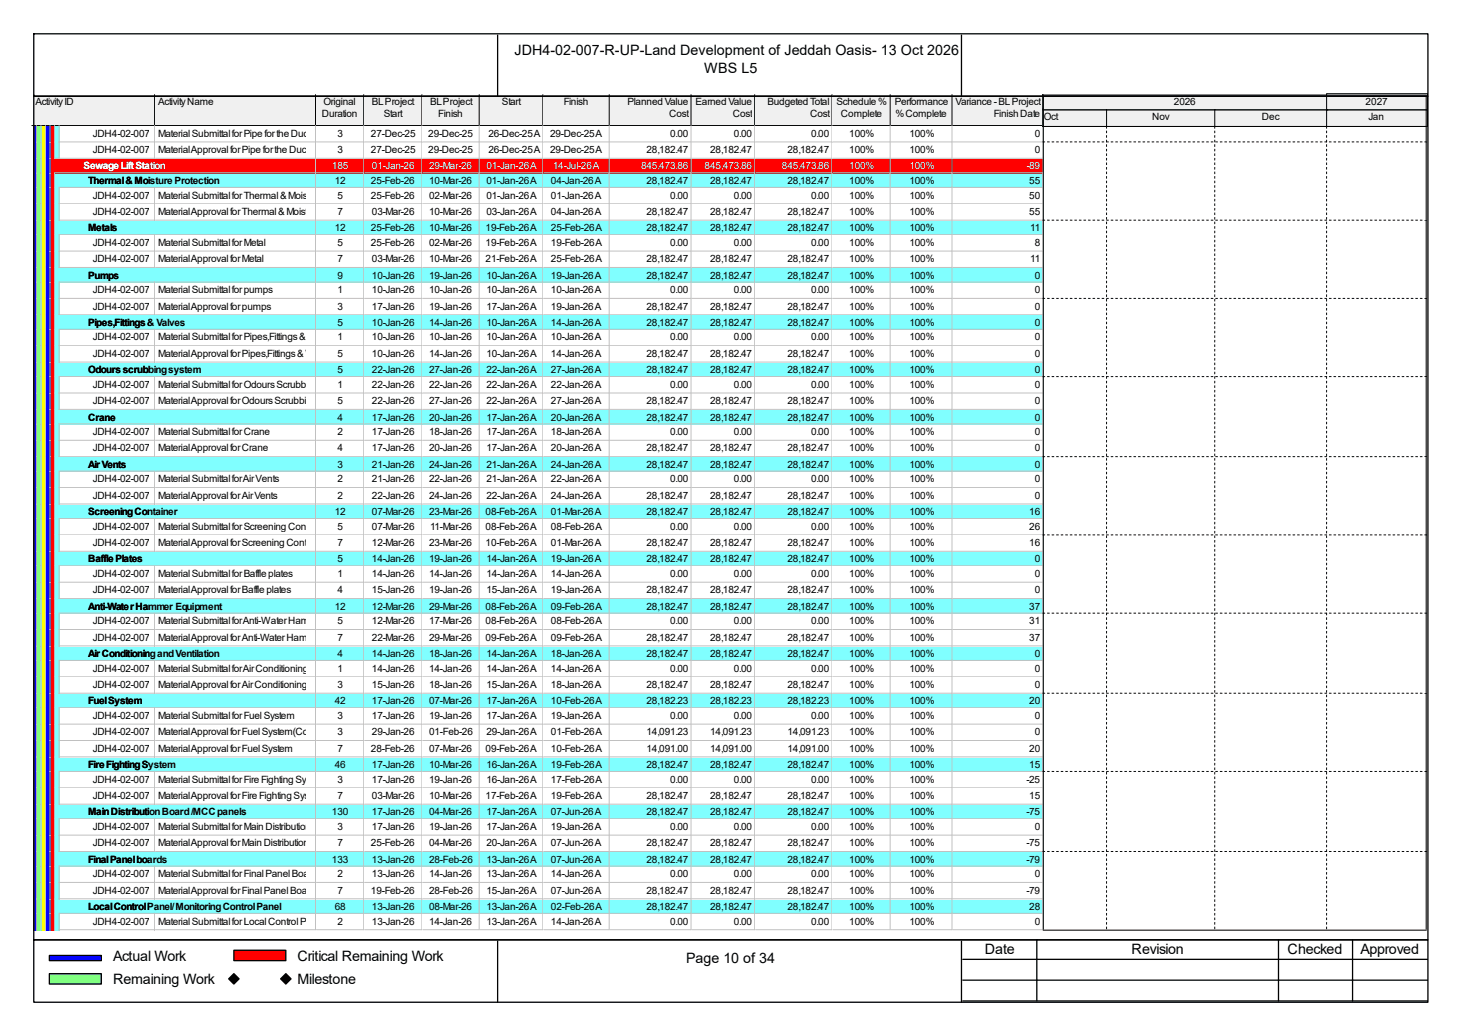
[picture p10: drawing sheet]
<svg xmlns="http://www.w3.org/2000/svg" width="297mm" height="210mm" viewBox="0 0 297 210" stroke-linecap="round" stroke-linejoin="round" font-family="sans-serif">
<defs><g id="words">
<g font-size="2.9">
<text x="104.4" y="11.1">JDH4-02-007-R-UP-Land Development of Jeddah Oasis- 13 Oct 2026</text>
<text x="143" y="14.8">WBS L5</text>
<text x="22.9" y="194.9">Actual Work</text>
<text x="60.4" y="194.9">Critical Remaining Work</text>
<text x="139.3" y="195.5">Page 10 of 34</text>
<text x="199.9" y="193.6">Date</text>
<text x="229.7" y="193.6">Revision</text>
<text x="261.4" y="193.6">Checked</text>
<text x="276.2" y="193.6">Approved</text>
<text x="22.9" y="199.7">Remaining Work</text>
<text x="60.4" y="199.7">Milestone</text>
</g>
<g font-size="2">
<text x="7.2" y="21.3">Activity ID</text>
<text x="32.1" y="21.3">Activity Name</text>
<text x="65.4" y="23.7">Duration</text>
<text x="65.7" y="21.3">Original</text>
<text x="75.5" y="21.3">BL Project</text>
<text x="77.9" y="23.7">Start</text>
<text x="87.3" y="21.3">BL Project</text>
<text x="89" y="23.7">Finish</text>
<text x="101.9" y="21.3">Start</text>
<text x="114.5" y="21.3">Finish</text>
<text x="127.4" y="21.3">Planned Value</text>
<text x="135.8" y="23.7">Cost</text>
<text x="141.2" y="21.3">Earned Value</text>
<text x="148.8" y="23.7">Cost</text>
<text x="155.8" y="21.3">Budgeted Total</text>
<text x="164.5" y="23.7">Cost</text>
<text x="169.8" y="21.3">Schedule %</text>
<text x="170.7" y="23.7">Complete</text>
<text x="181.7" y="21.3">Performance</text>
<text x="181.8" y="23.7">% Complete</text>
<text x="194" y="21.3">Variance - BL Project</text>
<text x="201.8" y="23.7">Finish Date</text>
<text x="238.3" y="21.3">2026</text>
<text x="277.2" y="21.3">2027</text>
<text x="18.8" y="27.7">JDH4-02-007-MA-1540</text>
<text x="32.1" y="27.7">Material Submittal for Pipe for the Duct</text>
<text x="68.5" y="27.7">3</text>
<text x="75.3" y="27.7">27-Dec-25</text>
<text x="87" y="27.7">29-Dec-25</text>
<text x="99.1" y="27.7">26-Dec-25 A</text>
<text x="111.7" y="27.7">29-Dec-25 A</text>
<text x="136.1" y="27.7">0.00</text>
<text x="149" y="27.7">0.00</text>
<text x="164.7" y="27.7">0.00</text>
<text x="172.4" y="27.7">100%</text>
<text x="184.6" y="27.7">100%</text>
<text x="210.1" y="27.7">0</text>
<text x="211.9" y="24.4">Oct</text>
<text x="233.9" y="24.4">Nov</text>
<text x="256.2" y="24.4">Dec</text>
<text x="277.8" y="24.4">Jan</text>
<text x="18.8" y="31.1">JDH4-02-007-MA-1550</text>
<text x="32.1" y="31.1">Material Approval for Pipe for the Duct</text>
<text x="68.5" y="31.1">3</text>
<text x="75.3" y="31.1">27-Dec-25</text>
<text x="87" y="31.1">29-Dec-25</text>
<text x="99.1" y="31.1">26-Dec-25 A</text>
<text x="111.7" y="31.1">29-Dec-25 A</text>
<text x="131.2" y="31.1">28,182.47</text>
<text x="144.2" y="31.1">28,182.47</text>
<text x="159.9" y="31.1">28,182.47</text>
<text x="172.4" y="31.1">100%</text>
<text x="184.6" y="31.1">100%</text>
<text x="210.1" y="31.1">0</text>
<text x="17.9" y="37.3">Thermal &amp; Moisture Protection</text>
<text x="18.8" y="40.3">JDH4-02-007-MA-1490</text>
<text x="32.1" y="40.3">Material Submittal for Thermal &amp; Moisture Protection</text>
<text x="67.9" y="37.3">12</text>
<text x="68.5" y="40.3">5</text>
<text x="75.3" y="37.3">25-Feb-26</text>
<text x="75.3" y="40.3">25-Feb-26</text>
<text x="87.1" y="37.3">10-Mar-26</text>
<text x="87.1" y="40.3">02-Mar-26</text>
<text x="98.8" y="37.3">01-Jan-26 A</text>
<text x="98.8" y="40.3">01-Jan-26 A</text>
<text x="111.8" y="37.3">04-Jan-26 A</text>
<text x="111.8" y="40.3">01-Jan-26 A</text>
<text x="131.2" y="37.3">28,182.47</text>
<text x="136.1" y="40.3">0.00</text>
<text x="144.2" y="37.3">28,182.47</text>
<text x="149" y="40.3">0.00</text>
<text x="159.9" y="37.3">28,182.47</text>
<text x="164.7" y="40.3">0.00</text>
<text x="172.4" y="37.3">100%</text>
<text x="172.4" y="40.3">100%</text>
<text x="184.6" y="37.3">100%</text>
<text x="184.6" y="40.3">100%</text>
<text x="209" y="37.3">55</text>
<text x="209" y="40.3">50</text>
<text x="17.9" y="46.9">Metals</text>
<text x="18.8" y="43.6">JDH4-02-007-MA-1510</text>
<text x="32.1" y="43.6">Material Approval for Thermal &amp; Moisture Protection</text>
<text x="67.9" y="46.9">12</text>
<text x="68.5" y="43.6">7</text>
<text x="75.3" y="46.9">25-Feb-26</text>
<text x="75.5" y="43.6">03-Mar-26</text>
<text x="87.1" y="43.6">10-Mar-26</text>
<text x="87.1" y="46.9">10-Mar-26</text>
<text x="98.6" y="46.9">19-Feb-26 A</text>
<text x="98.8" y="43.6">03-Jan-26 A</text>
<text x="111.8" y="43.6">04-Jan-26 A</text>
<text x="111.8" y="46.9">25-Feb-26 A</text>
<text x="131.2" y="43.6">28,182.47</text>
<text x="131.2" y="46.9">28,182.47</text>
<text x="144.2" y="43.6">28,182.47</text>
<text x="144.2" y="46.9">28,182.47</text>
<text x="159.9" y="43.6">28,182.47</text>
<text x="159.9" y="46.9">28,182.47</text>
<text x="172.4" y="43.6">100%</text>
<text x="172.4" y="46.9">100%</text>
<text x="184.6" y="43.6">100%</text>
<text x="184.6" y="46.9">100%</text>
<text x="209" y="43.6">55</text>
<text x="209.1" y="46.9">11</text>
<text x="18.8" y="49.9">JDH4-02-007-MA-1480</text>
<text x="18.8" y="53.2">JDH4-02-007-MA-1500</text>
<text x="32.1" y="49.9">Material Submittal for Metal</text>
<text x="32.1" y="53.2">Material Approval for Metal</text>
<text x="68.5" y="49.9">5</text>
<text x="68.5" y="53.2">7</text>
<text x="75.3" y="49.9">25-Feb-26</text>
<text x="75.5" y="53.2">03-Mar-26</text>
<text x="87.1" y="49.9">02-Mar-26</text>
<text x="87.1" y="53.2">10-Mar-26</text>
<text x="98.6" y="49.9">19-Feb-26 A</text>
<text x="98.6" y="53.2">21-Feb-26 A</text>
<text x="111.8" y="49.9">19-Feb-26 A</text>
<text x="111.8" y="53.2">25-Feb-26 A</text>
<text x="131.2" y="53.2">28,182.47</text>
<text x="136.1" y="49.9">0.00</text>
<text x="144.2" y="53.2">28,182.47</text>
<text x="149" y="49.9">0.00</text>
<text x="159.9" y="53.2">28,182.47</text>
<text x="164.7" y="49.9">0.00</text>
<text x="172.4" y="49.9">100%</text>
<text x="172.4" y="53.2">100%</text>
<text x="184.6" y="49.9">100%</text>
<text x="184.6" y="53.2">100%</text>
<text x="209.1" y="53.2">11</text>
<text x="210.1" y="49.9">8</text>
<text x="17.9" y="56.6">Pumps</text>
<text x="18.8" y="59.5">JDH4-02-007-MA-1560</text>
<text x="32.1" y="59.5">Material Submittal for pumps</text>
<text x="68.5" y="56.6">9</text>
<text x="68.5" y="59.5">1</text>
<text x="75.5" y="56.6">10-Jan-26</text>
<text x="75.5" y="59.5">10-Jan-26</text>
<text x="87.1" y="56.6">19-Jan-26</text>
<text x="87.1" y="59.5">10-Jan-26</text>
<text x="98.8" y="56.6">10-Jan-26 A</text>
<text x="98.8" y="59.5">10-Jan-26 A</text>
<text x="111.8" y="56.6">19-Jan-26 A</text>
<text x="111.8" y="59.5">10-Jan-26 A</text>
<text x="131.2" y="56.6">28,182.47</text>
<text x="136.1" y="59.5">0.00</text>
<text x="144.2" y="56.6">28,182.47</text>
<text x="149" y="59.5">0.00</text>
<text x="159.9" y="56.6">28,182.47</text>
<text x="164.7" y="59.5">0.00</text>
<text x="172.4" y="56.6">100%</text>
<text x="172.4" y="59.5">100%</text>
<text x="184.6" y="56.6">100%</text>
<text x="184.6" y="59.5">100%</text>
<text x="210.1" y="56.6">0</text>
<text x="210.1" y="59.5">0</text>
<text x="18.8" y="62.8">JDH4-02-007-MA-1570</text>
<text x="32.1" y="62.8">Material Approval for pumps</text>
<text x="68.5" y="62.8">3</text>
<text x="75.5" y="62.8">17-Jan-26</text>
<text x="87.1" y="62.8">19-Jan-26</text>
<text x="98.8" y="62.8">17-Jan-26 A</text>
<text x="111.8" y="62.8">19-Jan-26 A</text>
<text x="131.2" y="62.8">28,182.47</text>
<text x="144.2" y="62.8">28,182.47</text>
<text x="159.9" y="62.8">28,182.47</text>
<text x="172.4" y="62.8">100%</text>
<text x="184.6" y="62.8">100%</text>
<text x="210.1" y="62.8">0</text>
<text x="17.9" y="66.1">Pipes,Fittings &amp; Valves</text>
<text x="18.8" y="69.1">JDH4-02-007-MA-1680</text>
<text x="32.1" y="69.1">Material Submittal for Pipes,Fittings &amp; Valves 1</text>
<text x="68.5" y="66.1">5</text>
<text x="75.5" y="66.1">10-Jan-26</text>
<text x="75.5" y="69.1">10-Jan-26</text>
<text x="87.1" y="66.1">14-Jan-26</text>
<text x="87.1" y="69.1">10-Jan-26</text>
<text x="98.8" y="66.1">10-Jan-26 A</text>
<text x="98.8" y="69.1">10-Jan-26 A</text>
<text x="111.8" y="66.1">14-Jan-26 A</text>
<text x="111.8" y="69.1">10-Jan-26 A</text>
<text x="131.2" y="66.1">28,182.47</text>
<text x="136.1" y="69.1">0.00</text>
<text x="144.2" y="66.1">28,182.47</text>
<text x="149" y="69.1">0.00</text>
<text x="159.9" y="66.1">28,182.47</text>
<text x="164.7" y="69.1">0.00</text>
<text x="172.4" y="66.1">100%</text>
<text x="172.4" y="69.1">100%</text>
<text x="184.6" y="66.1">100%</text>
<text x="184.6" y="69.1">100%</text>
<text x="210.1" y="66.1">0</text>
<text x="210.1" y="69.1">0</text>
<text x="17.9" y="75.7">Odours scrubbing system</text>
<text x="18.8" y="72.4">JDH4-02-007-MA-1700</text>
<text x="32.1" y="72.4">Material Approval for Pipes,Fittings &amp; Valves 5</text>
<text x="68.5" y="75.7">5</text>
<text x="75.5" y="72.4">10-Jan-26</text>
<text x="75.5" y="75.7">22-Jan-26</text>
<text x="87.1" y="72.4">14-Jan-26</text>
<text x="87.1" y="75.7">27-Jan-26</text>
<text x="98.8" y="72.4">10-Jan-26 A</text>
<text x="98.8" y="75.7">22-Jan-26 A</text>
<text x="111.8" y="72.4">14-Jan-26 A</text>
<text x="111.8" y="75.7">27-Jan-26 A</text>
<text x="131.2" y="72.4">28,182.47</text>
<text x="131.2" y="75.7">28,182.47</text>
<text x="144.2" y="72.4">28,182.47</text>
<text x="144.2" y="75.7">28,182.47</text>
<text x="159.9" y="72.4">28,182.47</text>
<text x="159.9" y="75.7">28,182.47</text>
<text x="172.4" y="72.4">100%</text>
<text x="172.4" y="75.7">100%</text>
<text x="184.6" y="72.4">100%</text>
<text x="184.6" y="75.7">100%</text>
<text x="210.1" y="72.4">0</text>
<text x="210.1" y="75.7">0</text>
<text x="18.8" y="78.7">JDH4-02-007-MA-1690</text>
<text x="18.8" y="82">JDH4-02-007-MA-1710</text>
<text x="32.1" y="78.7">Material Submittal for Odours Scrubbing System</text>
<text x="32.1" y="82">Material Approval for Odours Scrubbing System</text>
<text x="68.5" y="78.7">1</text>
<text x="68.5" y="82">5</text>
<text x="75.5" y="78.7">22-Jan-26</text>
<text x="75.5" y="82">22-Jan-26</text>
<text x="87.1" y="78.7">22-Jan-26</text>
<text x="87.1" y="82">27-Jan-26</text>
<text x="98.8" y="78.7">22-Jan-26 A</text>
<text x="98.8" y="82">22-Jan-26 A</text>
<text x="111.8" y="78.7">22-Jan-26 A</text>
<text x="111.8" y="82">27-Jan-26 A</text>
<text x="131.2" y="82">28,182.47</text>
<text x="136.1" y="78.7">0.00</text>
<text x="144.2" y="82">28,182.47</text>
<text x="149" y="78.7">0.00</text>
<text x="159.9" y="82">28,182.47</text>
<text x="164.7" y="78.7">0.00</text>
<text x="172.4" y="78.7">100%</text>
<text x="172.4" y="82">100%</text>
<text x="184.6" y="78.7">100%</text>
<text x="184.6" y="82">100%</text>
<text x="210.1" y="78.7">0</text>
<text x="210.1" y="82">0</text>
<text x="17.9" y="85.3">Crane</text>
<text x="18.8" y="88.3">JDH4-02-007-MA-1720</text>
<text x="32.1" y="88.3">Material Submittal for Crane</text>
<text x="68.5" y="85.3">4</text>
<text x="68.5" y="88.3">2</text>
<text x="75.5" y="85.3">17-Jan-26</text>
<text x="75.5" y="88.3">17-Jan-26</text>
<text x="87.1" y="85.3">20-Jan-26</text>
<text x="87.1" y="88.3">18-Jan-26</text>
<text x="98.8" y="85.3">17-Jan-26 A</text>
<text x="98.8" y="88.3">17-Jan-26 A</text>
<text x="111.8" y="85.3">20-Jan-26 A</text>
<text x="111.8" y="88.3">18-Jan-26 A</text>
<text x="131.2" y="85.3">28,182.47</text>
<text x="136.1" y="88.3">0.00</text>
<text x="144.2" y="85.3">28,182.47</text>
<text x="149" y="88.3">0.00</text>
<text x="159.9" y="85.3">28,182.47</text>
<text x="164.7" y="88.3">0.00</text>
<text x="172.4" y="85.3">100%</text>
<text x="172.4" y="88.3">100%</text>
<text x="184.6" y="85.3">100%</text>
<text x="184.6" y="88.3">100%</text>
<text x="210.1" y="85.3">0</text>
<text x="210.1" y="88.3">0</text>
<text x="17.9" y="95">Air Vents</text>
<text x="18.8" y="91.6">JDH4-02-007-MA-1730</text>
<text x="32.1" y="91.6">Material Approval for Crane</text>
<text x="68.5" y="91.6">4</text>
<text x="68.5" y="95">3</text>
<text x="75.5" y="91.6">17-Jan-26</text>
<text x="75.5" y="95">21-Jan-26</text>
<text x="87.1" y="91.6">20-Jan-26</text>
<text x="87.1" y="95">24-Jan-26</text>
<text x="98.8" y="91.6">17-Jan-26 A</text>
<text x="98.8" y="95">21-Jan-26 A</text>
<text x="111.8" y="91.6">20-Jan-26 A</text>
<text x="111.8" y="95">24-Jan-26 A</text>
<text x="131.2" y="91.6">28,182.47</text>
<text x="131.2" y="95">28,182.47</text>
<text x="144.2" y="91.6">28,182.47</text>
<text x="144.2" y="95">28,182.47</text>
<text x="159.9" y="91.6">28,182.47</text>
<text x="159.9" y="95">28,182.47</text>
<text x="172.4" y="91.6">100%</text>
<text x="172.4" y="95">100%</text>
<text x="184.6" y="91.6">100%</text>
<text x="184.6" y="95">100%</text>
<text x="210.1" y="91.6">0</text>
<text x="210.1" y="95">0</text>
<text x="18.8" y="97.9">JDH4-02-007-MA-1800</text>
<text x="18.8" y="101.2">JDH4-02-007-MA-1820</text>
<text x="32.1" y="97.9">Material Submittal for Air Vents</text>
<text x="32.1" y="101.2">Material Approval for Air Vents</text>
<text x="68.5" y="97.9">2</text>
<text x="68.5" y="101.2">2</text>
<text x="75.5" y="97.9">21-Jan-26</text>
<text x="75.5" y="101.2">22-Jan-26</text>
<text x="87.1" y="97.9">22-Jan-26</text>
<text x="87.1" y="101.2">24-Jan-26</text>
<text x="98.8" y="97.9">21-Jan-26 A</text>
<text x="98.8" y="101.2">22-Jan-26 A</text>
<text x="111.8" y="97.9">22-Jan-26 A</text>
<text x="111.8" y="101.2">24-Jan-26 A</text>
<text x="131.2" y="101.2">28,182.47</text>
<text x="136.1" y="97.9">0.00</text>
<text x="144.2" y="101.2">28,182.47</text>
<text x="149" y="97.9">0.00</text>
<text x="159.9" y="101.2">28,182.47</text>
<text x="164.7" y="97.9">0.00</text>
<text x="172.4" y="97.9">100%</text>
<text x="172.4" y="101.2">100%</text>
<text x="184.6" y="97.9">100%</text>
<text x="184.6" y="101.2">100%</text>
<text x="210.1" y="97.9">0</text>
<text x="210.1" y="101.2">0</text>
<text x="17.9" y="104.5">Screening Container</text>
<text x="18.8" y="107.5">JDH4-02-007-MA-1740</text>
<text x="32.1" y="107.5">Material Submittal for Screening Container</text>
<text x="67.9" y="104.5">12</text>
<text x="68.5" y="107.5">5</text>
<text x="75.5" y="104.5">07-Mar-26</text>
<text x="75.5" y="107.5">07-Mar-26</text>
<text x="87.1" y="104.5">23-Mar-26</text>
<text x="87.3" y="107.5">11-Mar-26</text>
<text x="98.6" y="104.5">08-Feb-26 A</text>
<text x="98.6" y="107.5">08-Feb-26 A</text>
<text x="111.8" y="104.5">01-Mar-26 A</text>
<text x="111.8" y="107.5">08-Feb-26 A</text>
<text x="131.2" y="104.5">28,182.47</text>
<text x="136.1" y="107.5">0.00</text>
<text x="144.2" y="104.5">28,182.47</text>
<text x="149" y="107.5">0.00</text>
<text x="159.9" y="104.5">28,182.47</text>
<text x="164.7" y="107.5">0.00</text>
<text x="172.4" y="104.5">100%</text>
<text x="172.4" y="107.5">100%</text>
<text x="184.6" y="104.5">100%</text>
<text x="184.6" y="107.5">100%</text>
<text x="209" y="104.5">16</text>
<text x="209" y="107.5">26</text>
<text x="18.8" y="110.8">JDH4-02-007-MA-1760</text>
<text x="32.1" y="110.8">Material Approval for Screening Container</text>
<text x="68.5" y="110.8">7</text>
<text x="75.5" y="110.8">12-Mar-26</text>
<text x="87.1" y="110.8">23-Mar-26</text>
<text x="98.6" y="110.8">10-Feb-26 A</text>
<text x="111.8" y="110.8">01-Mar-26 A</text>
<text x="131.2" y="110.8">28,182.47</text>
<text x="144.2" y="110.8">28,182.47</text>
<text x="159.9" y="110.8">28,182.47</text>
<text x="172.4" y="110.8">100%</text>
<text x="184.6" y="110.8">100%</text>
<text x="209" y="110.8">16</text>
<text x="17.9" y="114.1">Baffle Plates</text>
<text x="18.8" y="117.1">JDH4-02-007-MA-1810</text>
<text x="32.1" y="117.1">Material Submittal for Baffle plates</text>
<text x="68.5" y="114.1">5</text>
<text x="68.5" y="117.1">1</text>
<text x="75.5" y="114.1">14-Jan-26</text>
<text x="75.5" y="117.1">14-Jan-26</text>
<text x="87.1" y="114.1">19-Jan-26</text>
<text x="87.1" y="117.1">14-Jan-26</text>
<text x="98.8" y="114.1">14-Jan-26 A</text>
<text x="98.8" y="117.1">14-Jan-26 A</text>
<text x="111.8" y="114.1">19-Jan-26 A</text>
<text x="111.8" y="117.1">14-Jan-26 A</text>
<text x="131.2" y="114.1">28,182.47</text>
<text x="136.1" y="117.1">0.00</text>
<text x="144.2" y="114.1">28,182.47</text>
<text x="149" y="117.1">0.00</text>
<text x="159.9" y="114.1">28,182.47</text>
<text x="164.7" y="117.1">0.00</text>
<text x="172.4" y="114.1">100%</text>
<text x="172.4" y="117.1">100%</text>
<text x="184.6" y="114.1">100%</text>
<text x="184.6" y="117.1">100%</text>
<text x="210.1" y="114.1">0</text>
<text x="210.1" y="117.1">0</text>
<text x="17.9" y="123.7">Anti-Water Hammer Equipment</text>
<text x="18.8" y="120.4">JDH4-02-007-MA-1830</text>
<text x="32.1" y="120.4">Material Approval for Baffle plates</text>
<text x="67.9" y="123.7">12</text>
<text x="68.5" y="120.4">4</text>
<text x="75.5" y="120.4">15-Jan-26</text>
<text x="75.5" y="123.7">12-Mar-26</text>
<text x="87.1" y="120.4">19-Jan-26</text>
<text x="87.1" y="123.7">29-Mar-26</text>
<text x="98.6" y="123.7">08-Feb-26 A</text>
<text x="98.8" y="120.4">15-Jan-26 A</text>
<text x="111.8" y="120.4">19-Jan-26 A</text>
<text x="111.8" y="123.7">09-Feb-26 A</text>
<text x="131.2" y="120.4">28,182.47</text>
<text x="131.2" y="123.7">28,182.47</text>
<text x="144.2" y="120.4">28,182.47</text>
<text x="144.2" y="123.7">28,182.47</text>
<text x="159.9" y="120.4">28,182.47</text>
<text x="159.9" y="123.7">28,182.47</text>
<text x="172.4" y="120.4">100%</text>
<text x="172.4" y="123.7">100%</text>
<text x="184.6" y="120.4">100%</text>
<text x="184.6" y="123.7">100%</text>
<text x="209" y="123.7">37</text>
<text x="210.1" y="120.4">0</text>
<text x="18.8" y="126.7">JDH4-02-007-MA-1840</text>
<text x="18.8" y="130">JDH4-02-007-MA-1850</text>
<text x="32.1" y="126.7">Material Submittal for Anti-Water Hammer Equipment12-Mar-26</text>
<text x="32.1" y="130">Material Approval for Anti-Water Hammer Equipment22-Mar-26</text>
<text x="68.5" y="126.7">5</text>
<text x="68.5" y="130">7</text>
<text x="87.1" y="126.7">17-Mar-26</text>
<text x="87.1" y="130">29-Mar-26</text>
<text x="98.6" y="126.7">08-Feb-26 A</text>
<text x="98.6" y="130">09-Feb-26 A</text>
<text x="111.8" y="126.7">08-Feb-26 A</text>
<text x="111.8" y="130">09-Feb-26 A</text>
<text x="131.2" y="130">28,182.47</text>
<text x="136.1" y="126.7">0.00</text>
<text x="144.2" y="130">28,182.47</text>
<text x="149" y="126.7">0.00</text>
<text x="159.9" y="130">28,182.47</text>
<text x="164.7" y="126.7">0.00</text>
<text x="172.4" y="126.7">100%</text>
<text x="172.4" y="130">100%</text>
<text x="184.6" y="126.7">100%</text>
<text x="184.6" y="130">100%</text>
<text x="209" y="126.7">31</text>
<text x="209" y="130">37</text>
<text x="17.9" y="133.3">Air Conditioning and Ventilation</text>
<text x="18.8" y="136.3">JDH4-02-007-MA-1750</text>
<text x="32.1" y="136.3">Material Submittal for Air Conditioning and Ventilation14-Jan-26</text>
<text x="68.5" y="133.3">4</text>
<text x="68.5" y="136.3">1</text>
<text x="75.5" y="133.3">14-Jan-26</text>
<text x="87.1" y="133.3">18-Jan-26</text>
<text x="87.1" y="136.3">14-Jan-26</text>
<text x="98.8" y="133.3">14-Jan-26 A</text>
<text x="98.8" y="136.3">14-Jan-26 A</text>
<text x="111.8" y="133.3">18-Jan-26 A</text>
<text x="111.8" y="136.3">14-Jan-26 A</text>
<text x="131.2" y="133.3">28,182.47</text>
<text x="136.1" y="136.3">0.00</text>
<text x="144.2" y="133.3">28,182.47</text>
<text x="149" y="136.3">0.00</text>
<text x="159.9" y="133.3">28,182.47</text>
<text x="164.7" y="136.3">0.00</text>
<text x="172.4" y="133.3">100%</text>
<text x="172.4" y="136.3">100%</text>
<text x="184.6" y="133.3">100%</text>
<text x="184.6" y="136.3">100%</text>
<text x="210.1" y="133.3">0</text>
<text x="210.1" y="136.3">0</text>
<text x="17.9" y="142.9">Fuel System</text>
<text x="18.8" y="139.6">JDH4-02-007-MA-1770</text>
<text x="32.1" y="139.6">Material Approval for Air Conditioning and Ventilation 15-Jan-26</text>
<text x="67.9" y="142.9">42</text>
<text x="68.5" y="139.6">3</text>
<text x="75.5" y="142.9">17-Jan-26</text>
<text x="87.1" y="139.6">18-Jan-26</text>
<text x="87.1" y="142.9">07-Mar-26</text>
<text x="98.8" y="139.6">15-Jan-26 A</text>
<text x="98.8" y="142.9">17-Jan-26 A</text>
<text x="111.8" y="139.6">18-Jan-26 A</text>
<text x="111.8" y="142.9">10-Feb-26 A</text>
<text x="131.2" y="139.6">28,182.47</text>
<text x="131.2" y="142.9">28,182.23</text>
<text x="144.2" y="139.6">28,182.47</text>
<text x="144.2" y="142.9">28,182.23</text>
<text x="159.9" y="139.6">28,182.47</text>
<text x="159.9" y="142.9">28,182.23</text>
<text x="172.4" y="139.6">100%</text>
<text x="172.4" y="142.9">100%</text>
<text x="184.6" y="139.6">100%</text>
<text x="184.6" y="142.9">100%</text>
<text x="209" y="142.9">20</text>
<text x="210.1" y="139.6">0</text>
<text x="18.8" y="145.9">JDH4-02-007-MA-1780</text>
<text x="18.8" y="149.2">JDH4-02-007-MA-1790</text>
<text x="32.1" y="145.9">Material Submittal for Fuel System</text>
<text x="32.1" y="149.2">Material Approval for Fuel System(Completed)</text>
<text x="68.5" y="145.9">3</text>
<text x="68.5" y="149.2">3</text>
<text x="75.5" y="145.9">17-Jan-26</text>
<text x="75.5" y="149.2">29-Jan-26</text>
<text x="87.1" y="145.9">19-Jan-26</text>
<text x="87.1" y="149.2">01-Feb-26</text>
<text x="98.8" y="145.9">17-Jan-26 A</text>
<text x="98.8" y="149.2">29-Jan-26 A</text>
<text x="111.8" y="145.9">19-Jan-26 A</text>
<text x="111.8" y="149.2">01-Feb-26 A</text>
<text x="131.2" y="149.2">14,091.23</text>
<text x="136.1" y="145.9">0.00</text>
<text x="144.2" y="149.2">14,091.23</text>
<text x="149" y="145.9">0.00</text>
<text x="159.9" y="149.2">14,091.23</text>
<text x="164.7" y="145.9">0.00</text>
<text x="172.4" y="145.9">100%</text>
<text x="172.4" y="149.2">100%</text>
<text x="184.6" y="145.9">100%</text>
<text x="184.6" y="149.2">100%</text>
<text x="210.1" y="145.9">0</text>
<text x="210.1" y="149.2">0</text>
<text x="17.9" y="155.9">Fire Fighting System</text>
<text x="18.8" y="152.5">JDH4-02-007-MA-1790R</text>
<text x="32.1" y="152.5">Material Approval for Fuel System</text>
<text x="67.9" y="155.9">46</text>
<text x="68.5" y="152.5">7</text>
<text x="75.3" y="152.5">28-Feb-26</text>
<text x="75.5" y="155.9">17-Jan-26</text>
<text x="87.1" y="152.5">07-Mar-26</text>
<text x="87.1" y="155.9">10-Mar-26</text>
<text x="98.6" y="152.5">09-Feb-26 A</text>
<text x="98.8" y="155.9">16-Jan-26 A</text>
<text x="111.8" y="152.5">10-Feb-26 A</text>
<text x="111.8" y="155.9">19-Feb-26 A</text>
<text x="131.2" y="152.5">14,091.00</text>
<text x="131.2" y="155.9">28,182.47</text>
<text x="144.2" y="152.5">14,091.00</text>
<text x="144.2" y="155.9">28,182.47</text>
<text x="159.9" y="152.5">14,091.00</text>
<text x="159.9" y="155.9">28,182.47</text>
<text x="172.4" y="152.5">100%</text>
<text x="172.4" y="155.9">100%</text>
<text x="184.6" y="152.5">100%</text>
<text x="184.6" y="155.9">100%</text>
<text x="209" y="152.5">20</text>
<text x="209" y="155.9">15</text>
<text x="18.8" y="158.8">JDH4-02-007-MA-1920</text>
<text x="32.1" y="158.8">Material Submittal for Fire Fighting System</text>
<text x="68.5" y="158.8">3</text>
<text x="75.5" y="158.8">17-Jan-26</text>
<text x="87.1" y="158.8">19-Jan-26</text>
<text x="98.8" y="158.8">16-Jan-26 A</text>
<text x="111.8" y="158.8">17-Feb-26 A</text>
<text x="136.1" y="158.8">0.00</text>
<text x="149" y="158.8">0.00</text>
<text x="164.7" y="158.8">0.00</text>
<text x="172.4" y="158.8">100%</text>
<text x="184.6" y="158.8">100%</text>
<text x="208.4" y="158.8">-25</text>
<text x="17.9" y="165.4">Main Distribution Board /MCC panels</text>
<text x="18.8" y="162.1">JDH4-02-007-MA-1930</text>
<text x="32.1" y="162.1">Material Approval for Fire Fighting System</text>
<text x="67.4" y="165.4">130</text>
<text x="68.5" y="162.1">7</text>
<text x="75.5" y="162.1">03-Mar-26</text>
<text x="75.5" y="165.4">17-Jan-26</text>
<text x="87.1" y="162.1">10-Mar-26</text>
<text x="87.1" y="165.4">04-Mar-26</text>
<text x="98.6" y="162.1">17-Feb-26 A</text>
<text x="98.8" y="165.4">17-Jan-26 A</text>
<text x="111.8" y="162.1">19-Feb-26 A</text>
<text x="111.8" y="165.4">07-Jun-26 A</text>
<text x="131.2" y="162.1">28,182.47</text>
<text x="131.2" y="165.4">28,182.47</text>
<text x="144.2" y="162.1">28,182.47</text>
<text x="144.2" y="165.4">28,182.47</text>
<text x="159.9" y="162.1">28,182.47</text>
<text x="159.9" y="165.4">28,182.47</text>
<text x="172.4" y="162.1">100%</text>
<text x="172.4" y="165.4">100%</text>
<text x="184.6" y="162.1">100%</text>
<text x="184.6" y="165.4">100%</text>
<text x="208.4" y="165.4">-75</text>
<text x="209" y="162.1">15</text>
<text x="18.8" y="168.4">JDH4-02-007-MA-1860</text>
<text x="18.8" y="171.7">JDH4-02-007-MA-1870</text>
<text x="32.1" y="168.4">Material Submittal for Main Distribution Board/MCC Panels</text>
<text x="32.1" y="171.7">Material Approval for Main Distribution Board/MCC Panels</text>
<text x="68.5" y="168.4">3</text>
<text x="68.5" y="171.7">7</text>
<text x="75.3" y="171.7">25-Feb-26</text>
<text x="75.5" y="168.4">17-Jan-26</text>
<text x="87.1" y="168.4">19-Jan-26</text>
<text x="87.1" y="171.7">04-Mar-26</text>
<text x="98.8" y="168.4">17-Jan-26 A</text>
<text x="98.8" y="171.7">20-Jan-26 A</text>
<text x="111.8" y="168.4">19-Jan-26 A</text>
<text x="111.8" y="171.7">07-Jun-26 A</text>
<text x="131.2" y="171.7">28,182.47</text>
<text x="136.1" y="168.4">0.00</text>
<text x="144.2" y="171.7">28,182.47</text>
<text x="149" y="168.4">0.00</text>
<text x="159.9" y="171.7">28,182.47</text>
<text x="164.7" y="168.4">0.00</text>
<text x="172.4" y="168.4">100%</text>
<text x="172.4" y="171.7">100%</text>
<text x="184.6" y="168.4">100%</text>
<text x="184.6" y="171.7">100%</text>
<text x="208.4" y="171.7">-75</text>
<text x="210.1" y="168.4">0</text>
<text x="17.9" y="175">Final Panel boards</text>
<text x="18.8" y="178">JDH4-02-007-MA-1880</text>
<text x="32.1" y="178">Material Submittal for Final Panel Boards</text>
<text x="67.4" y="175">133</text>
<text x="68.5" y="178">2</text>
<text x="75.5" y="175">13-Jan-26</text>
<text x="75.5" y="178">13-Jan-26</text>
<text x="87.1" y="175">28-Feb-26</text>
<text x="87.1" y="178">14-Jan-26</text>
<text x="98.8" y="175">13-Jan-26 A</text>
<text x="98.8" y="178">13-Jan-26 A</text>
<text x="111.8" y="175">07-Jun-26 A</text>
<text x="111.8" y="178">14-Jan-26 A</text>
<text x="131.2" y="175">28,182.47</text>
<text x="136.1" y="178">0.00</text>
<text x="144.2" y="175">28,182.47</text>
<text x="149" y="178">0.00</text>
<text x="159.9" y="175">28,182.47</text>
<text x="164.7" y="178">0.00</text>
<text x="172.4" y="175">100%</text>
<text x="172.4" y="178">100%</text>
<text x="184.6" y="175">100%</text>
<text x="184.6" y="178">100%</text>
<text x="208.4" y="175">-79</text>
<text x="210.1" y="178">0</text>
<text x="17.9" y="184.7">Local Control Panel/ Monitoring Control Panel</text>
<text x="18.8" y="181.3">JDH4-02-007-MA-1890</text>
<text x="32.1" y="181.3">Material Approval for Final Panel Boards</text>
<text x="67.9" y="184.7">68</text>
<text x="68.5" y="181.3">7</text>
<text x="75.3" y="181.3">19-Feb-26</text>
<text x="75.5" y="184.7">13-Jan-26</text>
<text x="87.1" y="181.3">28-Feb-26</text>
<text x="87.1" y="184.7">08-Mar-26</text>
<text x="98.8" y="181.3">15-Jan-26 A</text>
<text x="98.8" y="184.7">13-Jan-26 A</text>
<text x="111.8" y="181.3">07-Jun-26 A</text>
<text x="111.8" y="184.7">02-Feb-26 A</text>
<text x="131.2" y="181.3">28,182.47</text>
<text x="131.2" y="184.7">28,182.47</text>
<text x="144.2" y="181.3">28,182.47</text>
<text x="144.2" y="184.7">28,182.47</text>
<text x="159.9" y="181.3">28,182.47</text>
<text x="159.9" y="184.7">28,182.47</text>
<text x="172.4" y="181.3">100%</text>
<text x="172.4" y="184.7">100%</text>
<text x="184.6" y="181.3">100%</text>
<text x="184.6" y="184.7">100%</text>
<text x="208.4" y="181.3">-79</text>
<text x="209" y="184.7">28</text>
<text x="18.8" y="187.6">JDH4-02-007-MA-1900</text>
<text x="32.1" y="187.6">Material Submittal for Local Control Panel / Monitoring Control Panel14-Jan-26</text>
<text x="68.5" y="187.6">2</text>
<text x="75.5" y="187.6">13-Jan-26</text>
<text x="98.8" y="187.6">13-Jan-26 A</text>
<text x="111.8" y="187.6">14-Jan-26 A</text>
<text x="136.1" y="187.6">0.00</text>
<text x="149" y="187.6">0.00</text>
<text x="164.7" y="187.6">0.00</text>
<text x="172.4" y="187.6">100%</text>
<text x="184.6" y="187.6">100%</text>
<text x="210.1" y="187.6">0</text>
</g>
<g font-size="2" fill="#fff">
<text x="17" y="34.4">Sewage Lift Station</text>
<text x="67.4" y="34.4">185</text>
<text x="75.5" y="34.4">01-Jan-26</text>
<text x="87.1" y="34.4">29-Mar-26</text>
<text x="98.8" y="34.4">01-Jan-26 A</text>
<text x="112.2" y="34.4">14-Jul-26 A</text>
<text x="130.1" y="34.4">845,473.86</text>
<text x="143" y="34.4">845,473.86</text>
<text x="158.7" y="34.4">845,473.86</text>
<text x="172.4" y="34.4">100%</text>
<text x="184.6" y="34.4">100%</text>
<text x="208.4" y="34.4">-89</text>
</g>
</g></defs>
<path d="M6.6 19.2h25v6.5h-25z" fill="#f0f0f0"/>
<path d="M31.4 19.2v6.3h-24.9" fill="none" stroke="#000" stroke-width=".2"/>
<path d="M31.6 19.2h32.6v6.5h-32.6z" fill="#f0f0f0"/>
<path d="M64.1 19.2v6.3h-32.7" fill="none" stroke="#000" stroke-width=".2"/>
<path d="M64.2 19.2h9.8v6.5h-9.8z" fill="#f0f0f0"/>
<path d="M73.8 19.2v6.3h-9.7" fill="none" stroke="#000" stroke-width=".2"/>
<path d="M74 19.2h11.9v6.5h-11.9z" fill="#f0f0f0"/>
<path d="M85.7 19.2v6.3h-11.9" fill="none" stroke="#000" stroke-width=".2"/>
<path d="M85.9 19.2h11.6v6.5h-11.6z" fill="#f0f0f0"/>
<path d="M97.3 19.2v6.3h-11.6" fill="none" stroke="#000" stroke-width=".2"/>
<path d="M97.5 19.2h12.9v6.5h-12.9z" fill="#f0f0f0"/>
<path d="M110.2 19.2v6.3h-12.9" fill="none" stroke="#000" stroke-width=".2"/>
<path d="M110.4 19.2h13.5v6.5h-13.5z" fill="#f0f0f0"/>
<path d="M123.7 19.2v6.3h-13.5" fill="none" stroke="#000" stroke-width=".2"/>
<path d="M123.9 19.2h16.6v6.5h-16.6z" fill="#f0f0f0"/>
<path d="M140.3 19.2v6.3h-16.6" fill="none" stroke="#000" stroke-width=".2"/>
<path d="M140.5 19.2h12.9v6.5h-12.9z" fill="#f0f0f0"/>
<path d="M153.2 19.2v6.3h-12.9" fill="none" stroke="#000" stroke-width=".2"/>
<path d="M153.4 19.2h15.7v6.5h-15.7z" fill="#f0f0f0"/>
<path d="M168.9 19.2v6.3h-15.7" fill="none" stroke="#000" stroke-width=".2"/>
<path d="M169.1 19.2h11.8v6.5h-11.8z" fill="#f0f0f0"/>
<path d="M180.7 19.2v6.3h-11.8" fill="none" stroke="#000" stroke-width=".2"/>
<path d="M180.9 19.2h12.6v6.5h-12.6z" fill="#f0f0f0"/>
<path d="M193.3 19.2v6.3h-12.6" fill="none" stroke="#000" stroke-width=".2"/>
<path d="M193.5 19.2h18.4v6.5h-18.4z" fill="#f0f0f0"/>
<path d="M211.7 19.2v6.3h-18.4" fill="none" stroke="#000" stroke-width=".2"/>
<path d="M6.6 25.7h1v3.3h-1z" fill="#00f"/>
<path d="M7.4 25.5v3.5" fill="none" stroke="#c0c0c0" stroke-width=".2"/>
<path d="M7.6 25.7h.9v3.3h-.9z" fill="#80ff80"/>
<path d="M8.3 25.5v3.5" fill="none" stroke="#c0c0c0" stroke-width=".2"/>
<path d="M8.5 25.7h.9v3.3h-.9z" fill="#ff0"/>
<path d="M9.2 25.5v3.5" fill="none" stroke="#c0c0c0" stroke-width=".2"/>
<path d="M9.4 25.7h.9v3.3h-.9z" fill="#00f"/>
<path d="M10.2 25.5v3.5" fill="none" stroke="#c0c0c0" stroke-width=".2"/>
<path d="M10.3 25.7h1v3.3h-1z" fill="#f00"/>
<path d="M11.1 25.5v3.5" fill="none" stroke="#c0c0c0" stroke-width=".2"/>
<path d="M11.3 25.7h.9v3.3h-.9z" fill="#80ffff"/>
<path d="M12 25.5v3.5" fill="none" stroke="#c0c0c0" stroke-width=".2"/>
<path d="M12.2 25.7h19.4v3.3h-19.4z" fill="#fff"/>
<path d="M12 28.8h19.6M31.4 25.5v3.5" fill="none" stroke="#c0c0c0" stroke-width=".2"/>
<path d="M31.6 25.7h32.6v3.3h-32.6z" fill="#fff"/>
<path d="M64.1 25.5v3.3h-32.5" fill="none" stroke="#c0c0c0" stroke-width=".2"/>
<path d="M64.2 25.7h9.8v3.3h-9.8z" fill="#fff"/>
<path d="M73.8 25.5v3.3h-9.6" fill="none" stroke="#c0c0c0" stroke-width=".2"/>
<path d="M74 25.7h11.9v3.3h-11.9z" fill="#fff"/>
<path d="M85.7 25.5v3.3h-11.7" fill="none" stroke="#c0c0c0" stroke-width=".2"/>
<path d="M85.9 25.7h11.6v3.3h-11.6z" fill="#fff"/>
<path d="M97.3 25.5v3.3h-11.5" fill="none" stroke="#c0c0c0" stroke-width=".2"/>
<path d="M97.5 25.7h12.9v3.3h-12.9z" fill="#fff"/>
<path d="M110.2 25.5v3.3h-12.7" fill="none" stroke="#c0c0c0" stroke-width=".2"/>
<path d="M110.4 25.7h13.5v3.3h-13.5z" fill="#fff"/>
<path d="M123.7 25.5v3.3h-13.3" fill="none" stroke="#c0c0c0" stroke-width=".2"/>
<path d="M123.9 25.7h16.6v3.3h-16.6z" fill="#fff"/>
<path d="M140.3 25.5v3.3h-16.4" fill="none" stroke="#c0c0c0" stroke-width=".2"/>
<path d="M140.5 25.7h12.9v3.3h-12.9z" fill="#fff"/>
<path d="M153.2 25.5v3.3h-12.7" fill="none" stroke="#c0c0c0" stroke-width=".2"/>
<path d="M153.4 25.7h15.7v3.3h-15.7z" fill="#fff"/>
<path d="M168.9 25.5v3.3h-15.5" fill="none" stroke="#c0c0c0" stroke-width=".2"/>
<path d="M169.1 25.7h11.8v3.3h-11.8z" fill="#fff"/>
<path d="M180.7 25.5v3.3h-11.6" fill="none" stroke="#c0c0c0" stroke-width=".2"/>
<path d="M180.9 25.7h12.6v3.3h-12.6z" fill="#fff"/>
<path d="M193.3 25.5v3.3h-12.4" fill="none" stroke="#c0c0c0" stroke-width=".2"/>
<path d="M193.5 25.7h18.4v3.3h-18.4z" fill="#fff"/>
<path d="M211.7 25.5v3.3h-18.2" fill="none" stroke="#c0c0c0" stroke-width=".2"/>
<path d="M6.6 29h1v3.3h-1z" fill="#00f"/>
<path d="M7.4 28.8v3.5" fill="none" stroke="#c0c0c0" stroke-width=".2"/>
<path d="M7.6 29h.9v3.3h-.9z" fill="#80ff80"/>
<path d="M8.3 28.8v3.5" fill="none" stroke="#c0c0c0" stroke-width=".2"/>
<path d="M8.5 29h.9v3.3h-.9z" fill="#ff0"/>
<path d="M9.2 28.8v3.5" fill="none" stroke="#c0c0c0" stroke-width=".2"/>
<path d="M9.4 29h.9v3.3h-.9z" fill="#00f"/>
<path d="M10.2 28.8v3.5" fill="none" stroke="#c0c0c0" stroke-width=".2"/>
<path d="M10.3 29h1v3.3h-1z" fill="#f00"/>
<path d="M11.1 28.8v3.5" fill="none" stroke="#c0c0c0" stroke-width=".2"/>
<path d="M11.3 29h.9v3.3h-.9z" fill="#80ffff"/>
<path d="M11.1 32.1h1.1M12 28.8v3.5" fill="none" stroke="#c0c0c0" stroke-width=".2"/>
<path d="M12.2 29h19.4v3.3h-19.4z" fill="#fff"/>
<path d="M12 32.1h19.6M31.4 28.8v3.5" fill="none" stroke="#c0c0c0" stroke-width=".2"/>
<path d="M31.6 29h32.6v3.3h-32.6z" fill="#fff"/>
<path d="M64.1 28.8v3.3h-32.5" fill="none" stroke="#c0c0c0" stroke-width=".2"/>
<path d="M64.2 29h9.8v3.3h-9.8z" fill="#fff"/>
<path d="M73.8 28.8v3.3h-9.6" fill="none" stroke="#c0c0c0" stroke-width=".2"/>
<path d="M74 29h11.9v3.3h-11.9z" fill="#fff"/>
<path d="M85.7 28.8v3.3h-11.7" fill="none" stroke="#c0c0c0" stroke-width=".2"/>
<path d="M85.9 29h11.6v3.3h-11.6z" fill="#fff"/>
<path d="M97.3 28.8v3.3h-11.5" fill="none" stroke="#c0c0c0" stroke-width=".2"/>
<path d="M97.5 29h12.9v3.3h-12.9z" fill="#fff"/>
<path d="M110.2 28.8v3.3h-12.7" fill="none" stroke="#c0c0c0" stroke-width=".2"/>
<path d="M110.4 29h13.5v3.3h-13.5z" fill="#fff"/>
<path d="M123.7 28.8v3.3h-13.3" fill="none" stroke="#c0c0c0" stroke-width=".2"/>
<path d="M123.9 29h16.6v3.3h-16.6z" fill="#fff"/>
<path d="M140.3 28.8v3.3h-16.4" fill="none" stroke="#c0c0c0" stroke-width=".2"/>
<path d="M140.5 29h12.9v3.3h-12.9z" fill="#fff"/>
<path d="M153.2 28.8v3.3h-12.7" fill="none" stroke="#c0c0c0" stroke-width=".2"/>
<path d="M153.4 29h15.7v3.3h-15.7z" fill="#fff"/>
<path d="M168.9 28.8v3.3h-15.5" fill="none" stroke="#c0c0c0" stroke-width=".2"/>
<path d="M169.1 29h11.8v3.3h-11.8z" fill="#fff"/>
<path d="M180.7 28.8v3.3h-11.6" fill="none" stroke="#c0c0c0" stroke-width=".2"/>
<path d="M180.9 29h12.6v3.3h-12.6z" fill="#fff"/>
<path d="M193.3 28.8v3.3h-12.4" fill="none" stroke="#c0c0c0" stroke-width=".2"/>
<path d="M193.5 29h18.4v3.3h-18.4z" fill="#fff"/>
<path d="M211.7 28.8v3.3h-18.2" fill="none" stroke="#c0c0c0" stroke-width=".2"/>
<path d="M6.6 32.3h1v3h-1z" fill="#00f"/>
<path d="M7.4 32.1v3.2" fill="none" stroke="#c0c0c0" stroke-width=".2"/>
<path d="M7.6 32.3h.9v3h-.9z" fill="#80ff80"/>
<path d="M8.3 32.1v3.2" fill="none" stroke="#c0c0c0" stroke-width=".2"/>
<path d="M8.5 32.3h.9v3h-.9z" fill="#ff0"/>
<path d="M9.2 32.1v3.2" fill="none" stroke="#c0c0c0" stroke-width=".2"/>
<path d="M9.4 32.3h.9v3h-.9z" fill="#00f"/>
<path d="M10.2 32.1v3.2" fill="none" stroke="#c0c0c0" stroke-width=".2"/>
<path d="M10.3 32.3h21.3v3h-21.3z" fill="#f00"/>
<path d="M11.1 35.1h20.5" fill="none" stroke="#c0c0c0" stroke-width=".2"/>
<path d="M31.6 32.3h32.6v3h-32.6z" fill="#f00"/>
<path d="M64.1 32.1v3h-32.5" fill="none" stroke="#c0c0c0" stroke-width=".2"/>
<path d="M64.2 32.3h9.8v3h-9.8z" fill="#f00"/>
<path d="M73.8 32.1v3h-9.6" fill="none" stroke="#c0c0c0" stroke-width=".2"/>
<path d="M74 32.3h11.9v3h-11.9z" fill="#f00"/>
<path d="M85.7 32.1v3h-11.7" fill="none" stroke="#c0c0c0" stroke-width=".2"/>
<path d="M85.9 32.3h11.6v3h-11.6z" fill="#f00"/>
<path d="M97.3 32.1v3h-11.5" fill="none" stroke="#c0c0c0" stroke-width=".2"/>
<path d="M97.5 32.3h12.9v3h-12.9z" fill="#f00"/>
<path d="M110.2 32.1v3h-12.7" fill="none" stroke="#c0c0c0" stroke-width=".2"/>
<path d="M110.4 32.3h13.5v3h-13.5z" fill="#f00"/>
<path d="M123.7 32.1v3h-13.3" fill="none" stroke="#c0c0c0" stroke-width=".2"/>
<path d="M123.9 32.3h16.6v3h-16.6z" fill="#f00"/>
<path d="M140.3 32.1v3h-16.4" fill="none" stroke="#c0c0c0" stroke-width=".2"/>
<path d="M140.5 32.3h12.9v3h-12.9z" fill="#f00"/>
<path d="M153.2 32.1v3h-12.7" fill="none" stroke="#c0c0c0" stroke-width=".2"/>
<path d="M153.4 32.3h15.7v3h-15.7z" fill="#f00"/>
<path d="M168.9 32.1v3h-15.5" fill="none" stroke="#c0c0c0" stroke-width=".2"/>
<path d="M169.1 32.3h11.8v3h-11.8z" fill="#f00"/>
<path d="M180.7 32.1v3h-11.6" fill="none" stroke="#c0c0c0" stroke-width=".2"/>
<path d="M180.9 32.3h12.6v3h-12.6z" fill="#f00"/>
<path d="M193.3 32.1v3h-12.4" fill="none" stroke="#c0c0c0" stroke-width=".2"/>
<path d="M193.5 32.3h18.4v3h-18.4z" fill="#f00"/>
<path d="M211.7 32.1v3h-18.2" fill="none" stroke="#c0c0c0" stroke-width=".2"/>
<path d="M6.6 35.3h1v2.9h-1z" fill="#00f"/>
<path d="M7.4 35.1v3.1" fill="none" stroke="#c0c0c0" stroke-width=".2"/>
<path d="M7.6 35.3h.9v2.9h-.9z" fill="#80ff80"/>
<path d="M8.3 35.1v3.1" fill="none" stroke="#c0c0c0" stroke-width=".2"/>
<path d="M8.5 35.3h.9v2.9h-.9z" fill="#ff0"/>
<path d="M9.2 35.1v3.1" fill="none" stroke="#c0c0c0" stroke-width=".2"/>
<path d="M9.4 35.3h.9v2.9h-.9z" fill="#00f"/>
<path d="M10.2 35.1v3.1" fill="none" stroke="#c0c0c0" stroke-width=".2"/>
<path d="M10.3 35.3h1v2.9h-1z" fill="#f00"/>
<path d="M11.1 35.1v3.1" fill="none" stroke="#c0c0c0" stroke-width=".2"/>
<path d="M11.3 35.3h20.3v2.9h-20.3z" fill="#80ffff"/>
<path d="M12 38h19.6" fill="none" stroke="#c0c0c0" stroke-width=".2"/>
<path d="M31.6 35.3h32.6v2.9h-32.6z" fill="#80ffff"/>
<path d="M64.1 35.1v2.9h-32.5" fill="none" stroke="#c0c0c0" stroke-width=".2"/>
<path d="M64.2 35.3h9.8v2.9h-9.8z" fill="#80ffff"/>
<path d="M73.8 35.1v2.9h-9.6" fill="none" stroke="#c0c0c0" stroke-width=".2"/>
<path d="M74 35.3h11.9v2.9h-11.9z" fill="#80ffff"/>
<path d="M85.7 35.1v2.9h-11.7" fill="none" stroke="#c0c0c0" stroke-width=".2"/>
<path d="M85.9 35.3h11.6v2.9h-11.6z" fill="#80ffff"/>
<path d="M97.3 35.1v2.9h-11.5" fill="none" stroke="#c0c0c0" stroke-width=".2"/>
<path d="M97.5 35.3h12.9v2.9h-12.9z" fill="#80ffff"/>
<path d="M110.2 35.1v2.9h-12.7" fill="none" stroke="#c0c0c0" stroke-width=".2"/>
<path d="M110.4 35.3h13.5v2.9h-13.5z" fill="#80ffff"/>
<path d="M123.7 35.1v2.9h-13.3" fill="none" stroke="#c0c0c0" stroke-width=".2"/>
<path d="M123.9 35.3h16.6v2.9h-16.6z" fill="#80ffff"/>
<path d="M140.3 35.1v2.9h-16.4" fill="none" stroke="#c0c0c0" stroke-width=".2"/>
<path d="M140.5 35.3h12.9v2.9h-12.9z" fill="#80ffff"/>
<path d="M153.2 35.1v2.9h-12.7" fill="none" stroke="#c0c0c0" stroke-width=".2"/>
<path d="M153.4 35.3h15.7v2.9h-15.7z" fill="#80ffff"/>
<path d="M168.9 35.1v2.9h-15.5" fill="none" stroke="#c0c0c0" stroke-width=".2"/>
<path d="M169.1 35.3h11.8v2.9h-11.8z" fill="#80ffff"/>
<path d="M180.7 35.1v2.9h-11.6" fill="none" stroke="#c0c0c0" stroke-width=".2"/>
<path d="M180.9 35.3h12.6v2.9h-12.6z" fill="#80ffff"/>
<path d="M193.3 35.1v2.9h-12.4" fill="none" stroke="#c0c0c0" stroke-width=".2"/>
<path d="M193.5 35.3h18.4v2.9h-18.4z" fill="#80ffff"/>
<path d="M211.7 35.1v2.9h-18.2" fill="none" stroke="#c0c0c0" stroke-width=".2"/>
<path d="M6.6 38.2h1v3.3h-1z" fill="#00f"/>
<path d="M7.4 38v3.5" fill="none" stroke="#c0c0c0" stroke-width=".2"/>
<path d="M7.6 38.2h.9v3.3h-.9z" fill="#80ff80"/>
<path d="M8.3 38v3.5" fill="none" stroke="#c0c0c0" stroke-width=".2"/>
<path d="M8.5 38.2h.9v3.3h-.9z" fill="#ff0"/>
<path d="M9.2 38v3.5" fill="none" stroke="#c0c0c0" stroke-width=".2"/>
<path d="M9.4 38.2h.9v3.3h-.9z" fill="#00f"/>
<path d="M10.2 38v3.5" fill="none" stroke="#c0c0c0" stroke-width=".2"/>
<path d="M10.3 38.2h1v3.3h-1z" fill="#f00"/>
<path d="M11.1 38v3.5" fill="none" stroke="#c0c0c0" stroke-width=".2"/>
<path d="M11.3 38.2h.9v3.3h-.9z" fill="#80ffff"/>
<path d="M12 38v3.5" fill="none" stroke="#c0c0c0" stroke-width=".2"/>
<path d="M12.2 38.2h19.4v3.3h-19.4z" fill="#fff"/>
<path d="M31.4 38v3.5M12 41.3h19.6" fill="none" stroke="#c0c0c0" stroke-width=".2"/>
<path d="M31.6 38.2h32.6v3.3h-32.6z" fill="#fff"/>
<path d="M64.1 38v3.3h-32.5" fill="none" stroke="#c0c0c0" stroke-width=".2"/>
<path d="M64.2 38.2h9.8v3.3h-9.8z" fill="#fff"/>
<path d="M73.8 38v3.3h-9.6" fill="none" stroke="#c0c0c0" stroke-width=".2"/>
<path d="M74 38.2h11.9v3.3h-11.9z" fill="#fff"/>
<path d="M85.7 38v3.3h-11.7" fill="none" stroke="#c0c0c0" stroke-width=".2"/>
<path d="M85.9 38.2h11.6v3.3h-11.6z" fill="#fff"/>
<path d="M97.3 38v3.3h-11.5" fill="none" stroke="#c0c0c0" stroke-width=".2"/>
<path d="M97.5 38.2h12.9v3.3h-12.9z" fill="#fff"/>
<path d="M110.2 38v3.3h-12.7" fill="none" stroke="#c0c0c0" stroke-width=".2"/>
<path d="M110.4 38.2h13.5v3.3h-13.5z" fill="#fff"/>
<path d="M123.7 38v3.3h-13.3" fill="none" stroke="#c0c0c0" stroke-width=".2"/>
<path d="M123.9 38.2h16.6v3.3h-16.6z" fill="#fff"/>
<path d="M140.3 38v3.3h-16.4" fill="none" stroke="#c0c0c0" stroke-width=".2"/>
<path d="M140.5 38.2h12.9v3.3h-12.9z" fill="#fff"/>
<path d="M153.2 38v3.3h-12.7" fill="none" stroke="#c0c0c0" stroke-width=".2"/>
<path d="M153.4 38.2h15.7v3.3h-15.7z" fill="#fff"/>
<path d="M168.9 38v3.3h-15.5" fill="none" stroke="#c0c0c0" stroke-width=".2"/>
<path d="M169.1 38.2h11.8v3.3h-11.8z" fill="#fff"/>
<path d="M180.7 38v3.3h-11.6" fill="none" stroke="#c0c0c0" stroke-width=".2"/>
<path d="M180.9 38.2h12.6v3.3h-12.6z" fill="#fff"/>
<path d="M193.3 38v3.3h-12.4" fill="none" stroke="#c0c0c0" stroke-width=".2"/>
<path d="M193.5 38.2h18.4v3.3h-18.4z" fill="#fff"/>
<path d="M211.7 38v3.3h-18.2" fill="none" stroke="#c0c0c0" stroke-width=".2"/>
<path d="M6.6 41.5h1v3.4h-1z" fill="#00f"/>
<path d="M7.4 41.3v3.6" fill="none" stroke="#c0c0c0" stroke-width=".2"/>
<path d="M7.6 41.5h.9v3.4h-.9z" fill="#80ff80"/>
<path d="M8.3 41.3v3.6" fill="none" stroke="#c0c0c0" stroke-width=".2"/>
<path d="M8.5 41.5h.9v3.4h-.9z" fill="#ff0"/>
<path d="M9.2 41.3v3.6" fill="none" stroke="#c0c0c0" stroke-width=".2"/>
<path d="M9.4 41.5h.9v3.4h-.9z" fill="#00f"/>
<path d="M10.2 41.3v3.6" fill="none" stroke="#c0c0c0" stroke-width=".2"/>
<path d="M10.3 41.5h1v3.4h-1z" fill="#f00"/>
<path d="M11.1 41.3v3.6" fill="none" stroke="#c0c0c0" stroke-width=".2"/>
<path d="M11.3 41.5h.9v3.4h-.9z" fill="#80ffff"/>
<path d="M12 41.3v3.6" fill="none" stroke="#c0c0c0" stroke-width=".2"/>
<path d="M12.2 41.5h19.4v3.4h-19.4z" fill="#fff"/>
<path d="M12 44.7h19.6M31.4 41.3v3.6" fill="none" stroke="#c0c0c0" stroke-width=".2"/>
<path d="M31.6 41.5h32.6v3.4h-32.6z" fill="#fff"/>
<path d="M64.1 41.3v3.4h-32.5" fill="none" stroke="#c0c0c0" stroke-width=".2"/>
<path d="M64.2 41.5h9.8v3.4h-9.8z" fill="#fff"/>
<path d="M73.8 41.3v3.4h-9.6" fill="none" stroke="#c0c0c0" stroke-width=".2"/>
<path d="M74 41.5h11.9v3.4h-11.9z" fill="#fff"/>
<path d="M85.7 41.3v3.4h-11.7" fill="none" stroke="#c0c0c0" stroke-width=".2"/>
<path d="M85.9 41.5h11.6v3.4h-11.6z" fill="#fff"/>
<path d="M97.3 41.3v3.4h-11.5" fill="none" stroke="#c0c0c0" stroke-width=".2"/>
<path d="M97.5 41.5h12.9v3.4h-12.9z" fill="#fff"/>
<path d="M110.2 41.3v3.4h-12.7" fill="none" stroke="#c0c0c0" stroke-width=".2"/>
<path d="M110.4 41.5h13.5v3.4h-13.5z" fill="#fff"/>
<path d="M123.7 41.3v3.4h-13.3" fill="none" stroke="#c0c0c0" stroke-width=".2"/>
<path d="M123.9 41.5h16.6v3.4h-16.6z" fill="#fff"/>
<path d="M140.3 41.3v3.4h-16.4" fill="none" stroke="#c0c0c0" stroke-width=".2"/>
<path d="M140.5 41.5h12.9v3.4h-12.9z" fill="#fff"/>
<path d="M153.2 41.3v3.4h-12.7" fill="none" stroke="#c0c0c0" stroke-width=".2"/>
<path d="M153.4 41.5h15.7v3.4h-15.7z" fill="#fff"/>
<path d="M168.9 41.3v3.4h-15.5" fill="none" stroke="#c0c0c0" stroke-width=".2"/>
<path d="M169.1 41.5h11.8v3.4h-11.8z" fill="#fff"/>
<path d="M180.7 41.3v3.4h-11.6" fill="none" stroke="#c0c0c0" stroke-width=".2"/>
<path d="M180.9 41.5h12.6v3.4h-12.6z" fill="#fff"/>
<path d="M193.3 41.3v3.4h-12.4" fill="none" stroke="#c0c0c0" stroke-width=".2"/>
<path d="M193.5 41.5h18.4v3.4h-18.4z" fill="#fff"/>
<path d="M211.7 41.3v3.4h-18.2" fill="none" stroke="#c0c0c0" stroke-width=".2"/>
<path d="M6.6 44.9h1v2.9h-1z" fill="#00f"/>
<path d="M7.4 44.7v3.1" fill="none" stroke="#c0c0c0" stroke-width=".2"/>
<path d="M7.6 44.9h.9v2.9h-.9z" fill="#80ff80"/>
<path d="M8.3 44.7v3.1" fill="none" stroke="#c0c0c0" stroke-width=".2"/>
<path d="M8.5 44.9h.9v2.9h-.9z" fill="#ff0"/>
<path d="M9.2 44.7v3.1" fill="none" stroke="#c0c0c0" stroke-width=".2"/>
<path d="M9.4 44.9h.9v2.9h-.9z" fill="#00f"/>
<path d="M10.2 44.7v3.1" fill="none" stroke="#c0c0c0" stroke-width=".2"/>
<path d="M10.3 44.9h1v2.9h-1z" fill="#f00"/>
<path d="M11.1 44.7v3.1" fill="none" stroke="#c0c0c0" stroke-width=".2"/>
<path d="M11.3 44.9h20.3v2.9h-20.3z" fill="#80ffff"/>
<path d="M12 47.6h19.6" fill="none" stroke="#c0c0c0" stroke-width=".2"/>
<path d="M31.6 44.9h32.6v2.9h-32.6z" fill="#80ffff"/>
<path d="M64.1 44.7v2.9h-32.5" fill="none" stroke="#c0c0c0" stroke-width=".2"/>
<path d="M64.2 44.9h9.8v2.9h-9.8z" fill="#80ffff"/>
<path d="M73.8 44.7v2.9h-9.6" fill="none" stroke="#c0c0c0" stroke-width=".2"/>
<path d="M74 44.9h11.9v2.9h-11.9z" fill="#80ffff"/>
<path d="M85.7 44.7v2.9h-11.7" fill="none" stroke="#c0c0c0" stroke-width=".2"/>
<path d="M85.9 44.9h11.6v2.9h-11.6z" fill="#80ffff"/>
<path d="M97.3 44.7v2.9h-11.5" fill="none" stroke="#c0c0c0" stroke-width=".2"/>
<path d="M97.5 44.9h12.9v2.9h-12.9z" fill="#80ffff"/>
<path d="M110.2 44.7v2.9h-12.7" fill="none" stroke="#c0c0c0" stroke-width=".2"/>
<path d="M110.4 44.9h13.5v2.9h-13.5z" fill="#80ffff"/>
<path d="M123.7 44.7v2.9h-13.3" fill="none" stroke="#c0c0c0" stroke-width=".2"/>
<path d="M123.9 44.9h16.6v2.9h-16.6z" fill="#80ffff"/>
<path d="M140.3 44.7v2.9h-16.4" fill="none" stroke="#c0c0c0" stroke-width=".2"/>
<path d="M140.5 44.9h12.9v2.9h-12.9z" fill="#80ffff"/>
<path d="M153.2 44.7v2.9h-12.7" fill="none" stroke="#c0c0c0" stroke-width=".2"/>
<path d="M153.4 44.9h15.7v2.9h-15.7z" fill="#80ffff"/>
<path d="M168.9 44.7v2.9h-15.5" fill="none" stroke="#c0c0c0" stroke-width=".2"/>
<path d="M169.1 44.9h11.8v2.9h-11.8z" fill="#80ffff"/>
<path d="M180.7 44.7v2.9h-11.6" fill="none" stroke="#c0c0c0" stroke-width=".2"/>
<path d="M180.9 44.9h12.6v2.9h-12.6z" fill="#80ffff"/>
<path d="M193.3 44.7v2.9h-12.4" fill="none" stroke="#c0c0c0" stroke-width=".2"/>
<path d="M193.5 44.9h18.4v2.9h-18.4z" fill="#80ffff"/>
<path d="M211.7 44.7v2.9h-18.2" fill="none" stroke="#c0c0c0" stroke-width=".2"/>
<path d="M6.6 47.8h1v3.3h-1z" fill="#00f"/>
<path d="M7.4 47.6v3.5" fill="none" stroke="#c0c0c0" stroke-width=".2"/>
<path d="M7.6 47.8h.9v3.3h-.9z" fill="#80ff80"/>
<path d="M8.3 47.6v3.5" fill="none" stroke="#c0c0c0" stroke-width=".2"/>
<path d="M8.5 47.8h.9v3.3h-.9z" fill="#ff0"/>
<path d="M9.2 47.6v3.5" fill="none" stroke="#c0c0c0" stroke-width=".2"/>
<path d="M9.4 47.8h.9v3.3h-.9z" fill="#00f"/>
<path d="M10.2 47.6v3.5" fill="none" stroke="#c0c0c0" stroke-width=".2"/>
<path d="M10.3 47.8h1v3.3h-1z" fill="#f00"/>
<path d="M11.1 47.6v3.5" fill="none" stroke="#c0c0c0" stroke-width=".2"/>
<path d="M11.3 47.8h.9v3.3h-.9z" fill="#80ffff"/>
<path d="M12 47.6v3.5" fill="none" stroke="#c0c0c0" stroke-width=".2"/>
<path d="M12.2 47.8h19.4v3.3h-19.4z" fill="#fff"/>
<path d="M12 50.9h19.6M31.4 47.6v3.5" fill="none" stroke="#c0c0c0" stroke-width=".2"/>
<path d="M31.6 47.8h32.6v3.3h-32.6z" fill="#fff"/>
<path d="M64.1 47.6v3.3h-32.5" fill="none" stroke="#c0c0c0" stroke-width=".2"/>
<path d="M64.2 47.8h9.8v3.3h-9.8z" fill="#fff"/>
<path d="M73.8 47.6v3.3h-9.6" fill="none" stroke="#c0c0c0" stroke-width=".2"/>
<path d="M74 47.8h11.9v3.3h-11.9z" fill="#fff"/>
<path d="M85.7 47.6v3.3h-11.7" fill="none" stroke="#c0c0c0" stroke-width=".2"/>
<path d="M85.9 47.8h11.6v3.3h-11.6z" fill="#fff"/>
<path d="M97.3 47.6v3.3h-11.5" fill="none" stroke="#c0c0c0" stroke-width=".2"/>
<path d="M97.5 47.8h12.9v3.3h-12.9z" fill="#fff"/>
<path d="M110.2 47.6v3.3h-12.7" fill="none" stroke="#c0c0c0" stroke-width=".2"/>
<path d="M110.4 47.8h13.5v3.3h-13.5z" fill="#fff"/>
<path d="M123.7 47.6v3.3h-13.3" fill="none" stroke="#c0c0c0" stroke-width=".2"/>
<path d="M123.9 47.8h16.6v3.3h-16.6z" fill="#fff"/>
<path d="M140.3 47.6v3.3h-16.4" fill="none" stroke="#c0c0c0" stroke-width=".2"/>
<path d="M140.5 47.8h12.9v3.3h-12.9z" fill="#fff"/>
<path d="M153.2 47.6v3.3h-12.7" fill="none" stroke="#c0c0c0" stroke-width=".2"/>
<path d="M153.4 47.8h15.7v3.3h-15.7z" fill="#fff"/>
<path d="M168.9 47.6v3.3h-15.5" fill="none" stroke="#c0c0c0" stroke-width=".2"/>
<path d="M169.1 47.8h11.8v3.3h-11.8z" fill="#fff"/>
<path d="M180.7 47.6v3.3h-11.6" fill="none" stroke="#c0c0c0" stroke-width=".2"/>
<path d="M180.9 47.8h12.6v3.3h-12.6z" fill="#fff"/>
<path d="M193.3 47.6v3.3h-12.4" fill="none" stroke="#c0c0c0" stroke-width=".2"/>
<path d="M193.5 47.8h18.4v3.3h-18.4z" fill="#fff"/>
<path d="M211.7 47.6v3.3h-18.2" fill="none" stroke="#c0c0c0" stroke-width=".2"/>
<path d="M6.6 51.1h1v3.3h-1z" fill="#00f"/>
<path d="M7.4 50.9v3.6" fill="none" stroke="#c0c0c0" stroke-width=".2"/>
<path d="M7.6 51.1h.9v3.3h-.9z" fill="#80ff80"/>
<path d="M8.3 50.9v3.6" fill="none" stroke="#c0c0c0" stroke-width=".2"/>
<path d="M8.5 51.1h.9v3.3h-.9z" fill="#ff0"/>
<path d="M9.2 50.9v3.6" fill="none" stroke="#c0c0c0" stroke-width=".2"/>
<path d="M9.4 51.1h.9v3.3h-.9z" fill="#00f"/>
<path d="M10.2 50.9v3.6" fill="none" stroke="#c0c0c0" stroke-width=".2"/>
<path d="M10.3 51.1h1v3.3h-1z" fill="#f00"/>
<path d="M11.1 50.9v3.6" fill="none" stroke="#c0c0c0" stroke-width=".2"/>
<path d="M11.3 51.1h.9v3.3h-.9z" fill="#80ffff"/>
<path d="M12 50.9v3.6" fill="none" stroke="#c0c0c0" stroke-width=".2"/>
<path d="M12.2 51.1h19.4v3.3h-19.4z" fill="#fff"/>
<path d="M12 54.3h19.6M31.4 50.9v3.6" fill="none" stroke="#c0c0c0" stroke-width=".2"/>
<path d="M31.6 51.1h32.6v3.3h-32.6z" fill="#fff"/>
<path d="M64.1 50.9v3.4h-32.5" fill="none" stroke="#c0c0c0" stroke-width=".2"/>
<path d="M64.2 51.1h9.8v3.3h-9.8z" fill="#fff"/>
<path d="M73.8 50.9v3.4h-9.6" fill="none" stroke="#c0c0c0" stroke-width=".2"/>
<path d="M74 51.1h11.9v3.3h-11.9z" fill="#fff"/>
<path d="M85.7 50.9v3.4h-11.7" fill="none" stroke="#c0c0c0" stroke-width=".2"/>
<path d="M85.9 51.1h11.6v3.3h-11.6z" fill="#fff"/>
<path d="M97.3 50.9v3.4h-11.5" fill="none" stroke="#c0c0c0" stroke-width=".2"/>
<path d="M97.5 51.1h12.9v3.3h-12.9z" fill="#fff"/>
<path d="M110.2 50.9v3.4h-12.7" fill="none" stroke="#c0c0c0" stroke-width=".2"/>
<path d="M110.4 51.1h13.5v3.3h-13.5z" fill="#fff"/>
<path d="M123.7 50.9v3.4h-13.3" fill="none" stroke="#c0c0c0" stroke-width=".2"/>
<path d="M123.9 51.1h16.6v3.3h-16.6z" fill="#fff"/>
<path d="M140.3 50.9v3.4h-16.4" fill="none" stroke="#c0c0c0" stroke-width=".2"/>
<path d="M140.5 51.1h12.9v3.3h-12.9z" fill="#fff"/>
<path d="M153.2 50.9v3.4h-12.7" fill="none" stroke="#c0c0c0" stroke-width=".2"/>
<path d="M153.4 51.1h15.7v3.3h-15.7z" fill="#fff"/>
<path d="M168.9 50.9v3.4h-15.5" fill="none" stroke="#c0c0c0" stroke-width=".2"/>
<path d="M169.1 51.1h11.8v3.3h-11.8z" fill="#fff"/>
<path d="M180.7 50.9v3.4h-11.6" fill="none" stroke="#c0c0c0" stroke-width=".2"/>
<path d="M180.9 51.1h12.6v3.3h-12.6z" fill="#fff"/>
<path d="M193.3 50.9v3.4h-12.4" fill="none" stroke="#c0c0c0" stroke-width=".2"/>
<path d="M193.5 51.1h18.4v3.3h-18.4z" fill="#fff"/>
<path d="M211.7 50.9v3.4h-18.2" fill="none" stroke="#c0c0c0" stroke-width=".2"/>
<path d="M6.6 54.4h1v3h-1z" fill="#00f"/>
<path d="M7.4 54.3v3.1" fill="none" stroke="#c0c0c0" stroke-width=".2"/>
<path d="M7.6 54.4h.9v3h-.9z" fill="#80ff80"/>
<path d="M8.3 54.3v3.1" fill="none" stroke="#c0c0c0" stroke-width=".2"/>
<path d="M8.5 54.4h.9v3h-.9z" fill="#ff0"/>
<path d="M9.2 54.3v3.1" fill="none" stroke="#c0c0c0" stroke-width=".2"/>
<path d="M9.4 54.4h.9v3h-.9z" fill="#00f"/>
<path d="M10.2 54.3v3.1" fill="none" stroke="#c0c0c0" stroke-width=".2"/>
<path d="M10.3 54.4h1v3h-1z" fill="#f00"/>
<path d="M11.1 54.3v3.1" fill="none" stroke="#c0c0c0" stroke-width=".2"/>
<path d="M11.3 54.4h20.3v3h-20.3z" fill="#80ffff"/>
<path d="M12 57.2h19.6" fill="none" stroke="#c0c0c0" stroke-width=".2"/>
<path d="M31.6 54.4h32.6v3h-32.6z" fill="#80ffff"/>
<path d="M64.1 54.3v2.9h-32.5" fill="none" stroke="#c0c0c0" stroke-width=".2"/>
<path d="M64.2 54.4h9.8v3h-9.8z" fill="#80ffff"/>
<path d="M73.8 54.3v2.9h-9.6" fill="none" stroke="#c0c0c0" stroke-width=".2"/>
<path d="M74 54.4h11.9v3h-11.9z" fill="#80ffff"/>
<path d="M85.7 54.3v2.9h-11.7" fill="none" stroke="#c0c0c0" stroke-width=".2"/>
<path d="M85.9 54.4h11.6v3h-11.6z" fill="#80ffff"/>
<path d="M97.3 54.3v2.9h-11.5" fill="none" stroke="#c0c0c0" stroke-width=".2"/>
<path d="M97.5 54.4h12.9v3h-12.9z" fill="#80ffff"/>
<path d="M110.2 54.3v2.9h-12.7" fill="none" stroke="#c0c0c0" stroke-width=".2"/>
<path d="M110.4 54.4h13.5v3h-13.5z" fill="#80ffff"/>
<path d="M123.7 54.3v2.9h-13.3" fill="none" stroke="#c0c0c0" stroke-width=".2"/>
<path d="M123.9 54.4h16.6v3h-16.6z" fill="#80ffff"/>
<path d="M140.3 54.3v2.9h-16.4" fill="none" stroke="#c0c0c0" stroke-width=".2"/>
<path d="M140.5 54.4h12.9v3h-12.9z" fill="#80ffff"/>
<path d="M153.2 54.3v2.9h-12.7" fill="none" stroke="#c0c0c0" stroke-width=".2"/>
<path d="M153.4 54.4h15.7v3h-15.7z" fill="#80ffff"/>
<path d="M168.9 54.3v2.9h-15.5" fill="none" stroke="#c0c0c0" stroke-width=".2"/>
<path d="M169.1 54.4h11.8v3h-11.8z" fill="#80ffff"/>
<path d="M180.7 54.3v2.9h-11.6" fill="none" stroke="#c0c0c0" stroke-width=".2"/>
<path d="M180.9 54.4h12.6v3h-12.6z" fill="#80ffff"/>
<path d="M193.3 54.3v2.9h-12.4" fill="none" stroke="#c0c0c0" stroke-width=".2"/>
<path d="M193.5 54.4h18.4v3h-18.4z" fill="#80ffff"/>
<path d="M211.7 54.3v2.9h-18.2" fill="none" stroke="#c0c0c0" stroke-width=".2"/>
<path d="M6.6 57.4h1v3.3h-1z" fill="#00f"/>
<path d="M7.4 57.2v3.5" fill="none" stroke="#c0c0c0" stroke-width=".2"/>
<path d="M7.6 57.4h.9v3.3h-.9z" fill="#80ff80"/>
<path d="M8.3 57.2v3.5" fill="none" stroke="#c0c0c0" stroke-width=".2"/>
<path d="M8.5 57.4h.9v3.3h-.9z" fill="#ff0"/>
<path d="M9.2 57.2v3.5" fill="none" stroke="#c0c0c0" stroke-width=".2"/>
<path d="M9.4 57.4h.9v3.3h-.9z" fill="#00f"/>
<path d="M10.2 57.2v3.5" fill="none" stroke="#c0c0c0" stroke-width=".2"/>
<path d="M10.3 57.4h1v3.3h-1z" fill="#f00"/>
<path d="M11.1 57.2v3.5" fill="none" stroke="#c0c0c0" stroke-width=".2"/>
<path d="M11.3 57.4h.9v3.3h-.9z" fill="#80ffff"/>
<path d="M12 57.2v3.5" fill="none" stroke="#c0c0c0" stroke-width=".2"/>
<path d="M12.2 57.4h19.4v3.3h-19.4z" fill="#fff"/>
<path d="M31.4 57.2v3.5M12 60.5h19.6" fill="none" stroke="#c0c0c0" stroke-width=".2"/>
<path d="M31.6 57.4h32.6v3.3h-32.6z" fill="#fff"/>
<path d="M64.1 57.2v3.3h-32.5" fill="none" stroke="#c0c0c0" stroke-width=".2"/>
<path d="M64.2 57.4h9.8v3.3h-9.8z" fill="#fff"/>
<path d="M73.8 57.2v3.3h-9.6" fill="none" stroke="#c0c0c0" stroke-width=".2"/>
<path d="M74 57.4h11.9v3.3h-11.9z" fill="#fff"/>
<path d="M85.7 57.2v3.3h-11.7" fill="none" stroke="#c0c0c0" stroke-width=".2"/>
<path d="M85.9 57.4h11.6v3.3h-11.6z" fill="#fff"/>
<path d="M97.3 57.2v3.3h-11.5" fill="none" stroke="#c0c0c0" stroke-width=".2"/>
<path d="M97.5 57.4h12.9v3.3h-12.9z" fill="#fff"/>
<path d="M110.2 57.2v3.3h-12.7" fill="none" stroke="#c0c0c0" stroke-width=".2"/>
<path d="M110.4 57.4h13.5v3.3h-13.5z" fill="#fff"/>
<path d="M123.7 57.2v3.3h-13.3" fill="none" stroke="#c0c0c0" stroke-width=".2"/>
<path d="M123.9 57.4h16.6v3.3h-16.6z" fill="#fff"/>
<path d="M140.3 57.2v3.3h-16.4" fill="none" stroke="#c0c0c0" stroke-width=".2"/>
<path d="M140.5 57.4h12.9v3.3h-12.9z" fill="#fff"/>
<path d="M153.2 57.2v3.3h-12.7" fill="none" stroke="#c0c0c0" stroke-width=".2"/>
<path d="M153.4 57.4h15.7v3.3h-15.7z" fill="#fff"/>
<path d="M168.9 57.2v3.3h-15.5" fill="none" stroke="#c0c0c0" stroke-width=".2"/>
<path d="M169.1 57.4h11.8v3.3h-11.8z" fill="#fff"/>
<path d="M180.7 57.2v3.3h-11.6" fill="none" stroke="#c0c0c0" stroke-width=".2"/>
<path d="M180.9 57.4h12.6v3.3h-12.6z" fill="#fff"/>
<path d="M193.3 57.2v3.3h-12.4" fill="none" stroke="#c0c0c0" stroke-width=".2"/>
<path d="M193.5 57.4h18.4v3.3h-18.4z" fill="#fff"/>
<path d="M211.7 57.2v3.3h-18.2" fill="none" stroke="#c0c0c0" stroke-width=".2"/>
<path d="M6.6 60.7h1v3.4h-1z" fill="#00f"/>
<path d="M7.4 60.5v3.6" fill="none" stroke="#c0c0c0" stroke-width=".2"/>
<path d="M7.6 60.7h.9v3.4h-.9z" fill="#80ff80"/>
<path d="M8.3 60.5v3.6" fill="none" stroke="#c0c0c0" stroke-width=".2"/>
<path d="M8.5 60.7h.9v3.4h-.9z" fill="#ff0"/>
<path d="M9.2 60.5v3.6" fill="none" stroke="#c0c0c0" stroke-width=".2"/>
<path d="M9.4 60.7h.9v3.4h-.9z" fill="#00f"/>
<path d="M10.2 60.5v3.6" fill="none" stroke="#c0c0c0" stroke-width=".2"/>
<path d="M10.3 60.7h1v3.4h-1z" fill="#f00"/>
<path d="M11.1 60.5v3.6" fill="none" stroke="#c0c0c0" stroke-width=".2"/>
<path d="M11.3 60.7h.9v3.4h-.9z" fill="#80ffff"/>
<path d="M12 60.5v3.6" fill="none" stroke="#c0c0c0" stroke-width=".2"/>
<path d="M12.2 60.7h19.4v3.4h-19.4z" fill="#fff"/>
<path d="M12 63.9h19.6M31.4 60.5v3.6" fill="none" stroke="#c0c0c0" stroke-width=".2"/>
<path d="M31.6 60.7h32.6v3.4h-32.6z" fill="#fff"/>
<path d="M64.1 60.5v3.4h-32.5" fill="none" stroke="#c0c0c0" stroke-width=".2"/>
<path d="M64.2 60.7h9.8v3.4h-9.8z" fill="#fff"/>
<path d="M73.8 60.5v3.4h-9.6" fill="none" stroke="#c0c0c0" stroke-width=".2"/>
<path d="M74 60.7h11.9v3.4h-11.9z" fill="#fff"/>
<path d="M85.7 60.5v3.4h-11.7" fill="none" stroke="#c0c0c0" stroke-width=".2"/>
<path d="M85.9 60.7h11.6v3.4h-11.6z" fill="#fff"/>
<path d="M97.3 60.5v3.4h-11.5" fill="none" stroke="#c0c0c0" stroke-width=".2"/>
<path d="M97.5 60.7h12.9v3.4h-12.9z" fill="#fff"/>
<path d="M110.2 60.5v3.4h-12.7" fill="none" stroke="#c0c0c0" stroke-width=".2"/>
<path d="M110.4 60.7h13.5v3.4h-13.5z" fill="#fff"/>
<path d="M123.7 60.5v3.4h-13.3" fill="none" stroke="#c0c0c0" stroke-width=".2"/>
<path d="M123.9 60.7h16.6v3.4h-16.6z" fill="#fff"/>
<path d="M140.3 60.5v3.4h-16.4" fill="none" stroke="#c0c0c0" stroke-width=".2"/>
<path d="M140.5 60.7h12.9v3.4h-12.9z" fill="#fff"/>
<path d="M153.2 60.5v3.4h-12.7" fill="none" stroke="#c0c0c0" stroke-width=".2"/>
<path d="M153.4 60.7h15.7v3.4h-15.7z" fill="#fff"/>
<path d="M168.9 60.5v3.4h-15.5" fill="none" stroke="#c0c0c0" stroke-width=".2"/>
<path d="M169.1 60.7h11.8v3.4h-11.8z" fill="#fff"/>
<path d="M180.7 60.5v3.4h-11.6" fill="none" stroke="#c0c0c0" stroke-width=".2"/>
<path d="M180.9 60.7h12.6v3.4h-12.6z" fill="#fff"/>
<path d="M193.3 60.5v3.4h-12.4" fill="none" stroke="#c0c0c0" stroke-width=".2"/>
<path d="M193.5 60.7h18.4v3.4h-18.4z" fill="#fff"/>
<path d="M211.7 60.5v3.4h-18.2" fill="none" stroke="#c0c0c0" stroke-width=".2"/>
<path d="M6.6 64.1h1v2.9h-1z" fill="#00f"/>
<path d="M7.4 63.9v3.1" fill="none" stroke="#c0c0c0" stroke-width=".2"/>
<path d="M7.6 64.1h.9v2.9h-.9z" fill="#80ff80"/>
<path d="M8.3 63.9v3.1" fill="none" stroke="#c0c0c0" stroke-width=".2"/>
<path d="M8.5 64.1h.9v2.9h-.9z" fill="#ff0"/>
<path d="M9.2 63.9v3.1" fill="none" stroke="#c0c0c0" stroke-width=".2"/>
<path d="M9.4 64.1h.9v2.9h-.9z" fill="#00f"/>
<path d="M10.2 63.9v3.1" fill="none" stroke="#c0c0c0" stroke-width=".2"/>
<path d="M10.3 64.1h1v2.9h-1z" fill="#f00"/>
<path d="M11.1 63.9v3.1" fill="none" stroke="#c0c0c0" stroke-width=".2"/>
<path d="M11.3 64.1h20.3v2.9h-20.3z" fill="#80ffff"/>
<path d="M12 66.8h19.6" fill="none" stroke="#c0c0c0" stroke-width=".2"/>
<path d="M31.6 64.1h32.6v2.9h-32.6z" fill="#80ffff"/>
<path d="M64.1 63.9v2.9h-32.5" fill="none" stroke="#c0c0c0" stroke-width=".2"/>
<path d="M64.2 64.1h9.8v2.9h-9.8z" fill="#80ffff"/>
<path d="M73.8 63.9v2.9h-9.6" fill="none" stroke="#c0c0c0" stroke-width=".2"/>
<path d="M74 64.1h11.9v2.9h-11.9z" fill="#80ffff"/>
<path d="M85.7 63.9v2.9h-11.7" fill="none" stroke="#c0c0c0" stroke-width=".2"/>
<path d="M85.9 64.1h11.6v2.9h-11.6z" fill="#80ffff"/>
<path d="M97.3 63.9v2.9h-11.5" fill="none" stroke="#c0c0c0" stroke-width=".2"/>
<path d="M97.5 64.1h12.9v2.9h-12.9z" fill="#80ffff"/>
<path d="M110.2 63.9v2.9h-12.7" fill="none" stroke="#c0c0c0" stroke-width=".2"/>
<path d="M110.4 64.1h13.5v2.9h-13.5z" fill="#80ffff"/>
<path d="M123.7 63.9v2.9h-13.3" fill="none" stroke="#c0c0c0" stroke-width=".2"/>
<path d="M123.9 64.1h16.6v2.9h-16.6z" fill="#80ffff"/>
<path d="M140.3 63.9v2.9h-16.4" fill="none" stroke="#c0c0c0" stroke-width=".2"/>
<path d="M140.5 64.1h12.9v2.9h-12.9z" fill="#80ffff"/>
<path d="M153.2 63.9v2.9h-12.7" fill="none" stroke="#c0c0c0" stroke-width=".2"/>
<path d="M153.4 64.1h15.7v2.9h-15.7z" fill="#80ffff"/>
<path d="M168.9 63.9v2.9h-15.5" fill="none" stroke="#c0c0c0" stroke-width=".2"/>
<path d="M169.1 64.1h11.8v2.9h-11.8z" fill="#80ffff"/>
<path d="M180.7 63.9v2.9h-11.6" fill="none" stroke="#c0c0c0" stroke-width=".2"/>
<path d="M180.9 64.1h12.6v2.9h-12.6z" fill="#80ffff"/>
<path d="M193.3 63.9v2.9h-12.4" fill="none" stroke="#c0c0c0" stroke-width=".2"/>
<path d="M193.5 64.1h18.4v2.9h-18.4z" fill="#80ffff"/>
<path d="M211.7 63.9v2.9h-18.2" fill="none" stroke="#c0c0c0" stroke-width=".2"/>
<path d="M6.6 67h1v3.3h-1z" fill="#00f"/>
<path d="M7.4 66.8v3.5" fill="none" stroke="#c0c0c0" stroke-width=".2"/>
<path d="M7.6 67h.9v3.3h-.9z" fill="#80ff80"/>
<path d="M8.3 66.8v3.5" fill="none" stroke="#c0c0c0" stroke-width=".2"/>
<path d="M8.5 67h.9v3.3h-.9z" fill="#ff0"/>
<path d="M9.2 66.8v3.5" fill="none" stroke="#c0c0c0" stroke-width=".2"/>
<path d="M9.4 67h.9v3.3h-.9z" fill="#00f"/>
<path d="M10.2 66.8v3.5" fill="none" stroke="#c0c0c0" stroke-width=".2"/>
<path d="M10.3 67h1v3.3h-1z" fill="#f00"/>
<path d="M11.1 66.8v3.5" fill="none" stroke="#c0c0c0" stroke-width=".2"/>
<path d="M11.3 67h.9v3.3h-.9z" fill="#80ffff"/>
<path d="M12 66.8v3.5" fill="none" stroke="#c0c0c0" stroke-width=".2"/>
<path d="M12.2 67h19.4v3.3h-19.4z" fill="#fff"/>
<path d="M12 70.1h19.6M31.4 66.8v3.5" fill="none" stroke="#c0c0c0" stroke-width=".2"/>
<path d="M31.6 67h32.6v3.3h-32.6z" fill="#fff"/>
<path d="M64.1 66.8v3.3h-32.5" fill="none" stroke="#c0c0c0" stroke-width=".2"/>
<path d="M64.2 67h9.8v3.3h-9.8z" fill="#fff"/>
<path d="M73.8 66.8v3.3h-9.6" fill="none" stroke="#c0c0c0" stroke-width=".2"/>
<path d="M74 67h11.9v3.3h-11.9z" fill="#fff"/>
<path d="M85.7 66.8v3.3h-11.7" fill="none" stroke="#c0c0c0" stroke-width=".2"/>
<path d="M85.9 67h11.6v3.3h-11.6z" fill="#fff"/>
<path d="M97.3 66.8v3.3h-11.5" fill="none" stroke="#c0c0c0" stroke-width=".2"/>
<path d="M97.5 67h12.9v3.3h-12.9z" fill="#fff"/>
<path d="M110.2 66.8v3.3h-12.7" fill="none" stroke="#c0c0c0" stroke-width=".2"/>
<path d="M110.4 67h13.5v3.3h-13.5z" fill="#fff"/>
<path d="M123.7 66.8v3.3h-13.3" fill="none" stroke="#c0c0c0" stroke-width=".2"/>
<path d="M123.9 67h16.6v3.3h-16.6z" fill="#fff"/>
<path d="M140.3 66.8v3.3h-16.4" fill="none" stroke="#c0c0c0" stroke-width=".2"/>
<path d="M140.5 67h12.9v3.3h-12.9z" fill="#fff"/>
<path d="M153.2 66.8v3.3h-12.7" fill="none" stroke="#c0c0c0" stroke-width=".2"/>
<path d="M153.4 67h15.7v3.3h-15.7z" fill="#fff"/>
<path d="M168.9 66.8v3.3h-15.5" fill="none" stroke="#c0c0c0" stroke-width=".2"/>
<path d="M169.1 67h11.8v3.3h-11.8z" fill="#fff"/>
<path d="M180.7 66.8v3.3h-11.6" fill="none" stroke="#c0c0c0" stroke-width=".2"/>
<path d="M180.9 67h12.6v3.3h-12.6z" fill="#fff"/>
<path d="M193.3 66.8v3.3h-12.4" fill="none" stroke="#c0c0c0" stroke-width=".2"/>
<path d="M193.5 67h18.4v3.3h-18.4z" fill="#fff"/>
<path d="M211.7 66.8v3.3h-18.2" fill="none" stroke="#c0c0c0" stroke-width=".2"/>
<path d="M6.6 70.3h1v3.4h-1z" fill="#00f"/>
<path d="M7.4 70.1v3.6" fill="none" stroke="#c0c0c0" stroke-width=".2"/>
<path d="M7.6 70.3h.9v3.4h-.9z" fill="#80ff80"/>
<path d="M8.3 70.1v3.6" fill="none" stroke="#c0c0c0" stroke-width=".2"/>
<path d="M8.5 70.3h.9v3.4h-.9z" fill="#ff0"/>
<path d="M9.2 70.1v3.6" fill="none" stroke="#c0c0c0" stroke-width=".2"/>
<path d="M9.4 70.3h.9v3.4h-.9z" fill="#00f"/>
<path d="M10.2 70.1v3.6" fill="none" stroke="#c0c0c0" stroke-width=".2"/>
<path d="M10.3 70.3h1v3.4h-1z" fill="#f00"/>
<path d="M11.1 70.1v3.6" fill="none" stroke="#c0c0c0" stroke-width=".2"/>
<path d="M11.3 70.3h.9v3.4h-.9z" fill="#80ffff"/>
<path d="M12 70.1v3.6" fill="none" stroke="#c0c0c0" stroke-width=".2"/>
<path d="M12.2 70.3h19.4v3.4h-19.4z" fill="#fff"/>
<path d="M12 73.5h19.6M31.4 70.1v3.6" fill="none" stroke="#c0c0c0" stroke-width=".2"/>
<path d="M31.6 70.3h32.6v3.4h-32.6z" fill="#fff"/>
<path d="M64.1 70.1v3.4h-32.5" fill="none" stroke="#c0c0c0" stroke-width=".2"/>
<path d="M64.2 70.3h9.8v3.4h-9.8z" fill="#fff"/>
<path d="M73.8 70.1v3.4h-9.6" fill="none" stroke="#c0c0c0" stroke-width=".2"/>
<path d="M74 70.3h11.9v3.4h-11.9z" fill="#fff"/>
<path d="M85.7 70.1v3.4h-11.7" fill="none" stroke="#c0c0c0" stroke-width=".2"/>
<path d="M85.9 70.3h11.6v3.4h-11.6z" fill="#fff"/>
<path d="M97.3 70.1v3.4h-11.5" fill="none" stroke="#c0c0c0" stroke-width=".2"/>
<path d="M97.5 70.3h12.9v3.4h-12.9z" fill="#fff"/>
<path d="M110.2 70.1v3.4h-12.7" fill="none" stroke="#c0c0c0" stroke-width=".2"/>
<path d="M110.4 70.3h13.5v3.4h-13.5z" fill="#fff"/>
<path d="M123.7 70.1v3.4h-13.3" fill="none" stroke="#c0c0c0" stroke-width=".2"/>
<path d="M123.9 70.3h16.6v3.4h-16.6z" fill="#fff"/>
<path d="M140.3 70.1v3.4h-16.4" fill="none" stroke="#c0c0c0" stroke-width=".2"/>
<path d="M140.5 70.3h12.9v3.4h-12.9z" fill="#fff"/>
<path d="M153.2 70.1v3.4h-12.7" fill="none" stroke="#c0c0c0" stroke-width=".2"/>
<path d="M153.4 70.3h15.7v3.4h-15.7z" fill="#fff"/>
<path d="M168.9 70.1v3.4h-15.5" fill="none" stroke="#c0c0c0" stroke-width=".2"/>
<path d="M169.1 70.3h11.8v3.4h-11.8z" fill="#fff"/>
<path d="M180.7 70.1v3.4h-11.6" fill="none" stroke="#c0c0c0" stroke-width=".2"/>
<path d="M180.9 70.3h12.6v3.4h-12.6z" fill="#fff"/>
<path d="M193.3 70.1v3.4h-12.4" fill="none" stroke="#c0c0c0" stroke-width=".2"/>
<path d="M193.5 70.3h18.4v3.4h-18.4z" fill="#fff"/>
<path d="M211.7 70.1v3.4h-18.2" fill="none" stroke="#c0c0c0" stroke-width=".2"/>
<path d="M6.6 73.7h1v2.9h-1z" fill="#00f"/>
<path d="M7.4 73.5v3.1" fill="none" stroke="#c0c0c0" stroke-width=".2"/>
<path d="M7.6 73.7h.9v2.9h-.9z" fill="#80ff80"/>
<path d="M8.3 73.5v3.1" fill="none" stroke="#c0c0c0" stroke-width=".2"/>
<path d="M8.5 73.7h.9v2.9h-.9z" fill="#ff0"/>
<path d="M9.2 73.5v3.1" fill="none" stroke="#c0c0c0" stroke-width=".2"/>
<path d="M9.4 73.7h.9v2.9h-.9z" fill="#00f"/>
<path d="M10.2 73.5v3.1" fill="none" stroke="#c0c0c0" stroke-width=".2"/>
<path d="M10.3 73.7h1v2.9h-1z" fill="#f00"/>
<path d="M11.1 73.5v3.1" fill="none" stroke="#c0c0c0" stroke-width=".2"/>
<path d="M11.3 73.7h20.3v2.9h-20.3z" fill="#80ffff"/>
<path d="M12 76.4h19.6" fill="none" stroke="#c0c0c0" stroke-width=".2"/>
<path d="M31.6 73.7h32.6v2.9h-32.6z" fill="#80ffff"/>
<path d="M64.1 73.5v2.9h-32.5" fill="none" stroke="#c0c0c0" stroke-width=".2"/>
<path d="M64.2 73.7h9.8v2.9h-9.8z" fill="#80ffff"/>
<path d="M73.8 73.5v2.9h-9.6" fill="none" stroke="#c0c0c0" stroke-width=".2"/>
<path d="M74 73.7h11.9v2.9h-11.9z" fill="#80ffff"/>
<path d="M85.7 73.5v2.9h-11.7" fill="none" stroke="#c0c0c0" stroke-width=".2"/>
<path d="M85.9 73.7h11.6v2.9h-11.6z" fill="#80ffff"/>
<path d="M97.3 73.5v2.9h-11.5" fill="none" stroke="#c0c0c0" stroke-width=".2"/>
<path d="M97.5 73.7h12.9v2.9h-12.9z" fill="#80ffff"/>
<path d="M110.2 73.5v2.9h-12.7" fill="none" stroke="#c0c0c0" stroke-width=".2"/>
<path d="M110.4 73.7h13.5v2.9h-13.5z" fill="#80ffff"/>
<path d="M123.7 73.5v2.9h-13.3" fill="none" stroke="#c0c0c0" stroke-width=".2"/>
<path d="M123.9 73.7h16.6v2.9h-16.6z" fill="#80ffff"/>
<path d="M140.3 73.5v2.9h-16.4" fill="none" stroke="#c0c0c0" stroke-width=".2"/>
<path d="M140.5 73.7h12.9v2.9h-12.9z" fill="#80ffff"/>
<path d="M153.2 73.5v2.9h-12.7" fill="none" stroke="#c0c0c0" stroke-width=".2"/>
<path d="M153.4 73.7h15.7v2.9h-15.7z" fill="#80ffff"/>
<path d="M168.9 73.5v2.9h-15.5" fill="none" stroke="#c0c0c0" stroke-width=".2"/>
<path d="M169.1 73.7h11.8v2.9h-11.8z" fill="#80ffff"/>
<path d="M180.7 73.5v2.9h-11.6" fill="none" stroke="#c0c0c0" stroke-width=".2"/>
<path d="M180.9 73.7h12.6v2.9h-12.6z" fill="#80ffff"/>
<path d="M193.3 73.5v2.9h-12.4" fill="none" stroke="#c0c0c0" stroke-width=".2"/>
<path d="M193.5 73.7h18.4v2.9h-18.4z" fill="#80ffff"/>
<path d="M211.7 73.5v2.9h-18.2" fill="none" stroke="#c0c0c0" stroke-width=".2"/>
<path d="M6.6 76.6h1v3.3h-1z" fill="#00f"/>
<path d="M7.4 76.4v3.5" fill="none" stroke="#c0c0c0" stroke-width=".2"/>
<path d="M7.6 76.6h.9v3.3h-.9z" fill="#80ff80"/>
<path d="M8.3 76.4v3.5" fill="none" stroke="#c0c0c0" stroke-width=".2"/>
<path d="M8.5 76.6h.9v3.3h-.9z" fill="#ff0"/>
<path d="M9.2 76.4v3.5" fill="none" stroke="#c0c0c0" stroke-width=".2"/>
<path d="M9.4 76.6h.9v3.3h-.9z" fill="#00f"/>
<path d="M10.2 76.4v3.5" fill="none" stroke="#c0c0c0" stroke-width=".2"/>
<path d="M10.3 76.6h1v3.3h-1z" fill="#f00"/>
<path d="M11.1 76.4v3.5" fill="none" stroke="#c0c0c0" stroke-width=".2"/>
<path d="M11.3 76.6h.9v3.3h-.9z" fill="#80ffff"/>
<path d="M12 76.4v3.5" fill="none" stroke="#c0c0c0" stroke-width=".2"/>
<path d="M12.2 76.6h19.4v3.3h-19.4z" fill="#fff"/>
<path d="M12 79.7h19.6M31.4 76.4v3.5" fill="none" stroke="#c0c0c0" stroke-width=".2"/>
<path d="M31.6 76.6h32.6v3.3h-32.6z" fill="#fff"/>
<path d="M64.1 76.4v3.3h-32.5" fill="none" stroke="#c0c0c0" stroke-width=".2"/>
<path d="M64.2 76.6h9.8v3.3h-9.8z" fill="#fff"/>
<path d="M73.8 76.4v3.3h-9.6" fill="none" stroke="#c0c0c0" stroke-width=".2"/>
<path d="M74 76.6h11.9v3.3h-11.9z" fill="#fff"/>
<path d="M85.7 76.4v3.3h-11.7" fill="none" stroke="#c0c0c0" stroke-width=".2"/>
<path d="M85.9 76.6h11.6v3.3h-11.6z" fill="#fff"/>
<path d="M97.3 76.4v3.3h-11.5" fill="none" stroke="#c0c0c0" stroke-width=".2"/>
<path d="M97.5 76.6h12.9v3.3h-12.9z" fill="#fff"/>
<path d="M110.2 76.4v3.3h-12.7" fill="none" stroke="#c0c0c0" stroke-width=".2"/>
<path d="M110.4 76.6h13.5v3.3h-13.5z" fill="#fff"/>
<path d="M123.7 76.4v3.3h-13.3" fill="none" stroke="#c0c0c0" stroke-width=".2"/>
<path d="M123.9 76.6h16.6v3.3h-16.6z" fill="#fff"/>
<path d="M140.3 76.4v3.3h-16.4" fill="none" stroke="#c0c0c0" stroke-width=".2"/>
<path d="M140.5 76.6h12.9v3.3h-12.9z" fill="#fff"/>
<path d="M153.2 76.4v3.3h-12.7" fill="none" stroke="#c0c0c0" stroke-width=".2"/>
<path d="M153.4 76.6h15.7v3.3h-15.7z" fill="#fff"/>
<path d="M168.9 76.4v3.3h-15.5" fill="none" stroke="#c0c0c0" stroke-width=".2"/>
<path d="M169.1 76.6h11.8v3.3h-11.8z" fill="#fff"/>
<path d="M180.7 76.4v3.3h-11.6" fill="none" stroke="#c0c0c0" stroke-width=".2"/>
<path d="M180.9 76.6h12.6v3.3h-12.6z" fill="#fff"/>
<path d="M193.3 76.4v3.3h-12.4" fill="none" stroke="#c0c0c0" stroke-width=".2"/>
<path d="M193.5 76.6h18.4v3.3h-18.4z" fill="#fff"/>
<path d="M211.7 76.4v3.3h-18.2" fill="none" stroke="#c0c0c0" stroke-width=".2"/>
<path d="M6.6 79.9h1v3.4h-1z" fill="#00f"/>
<path d="M7.4 79.7v3.6" fill="none" stroke="#c0c0c0" stroke-width=".2"/>
<path d="M7.6 79.9h.9v3.4h-.9z" fill="#80ff80"/>
<path d="M8.3 79.7v3.6" fill="none" stroke="#c0c0c0" stroke-width=".2"/>
<path d="M8.5 79.9h.9v3.4h-.9z" fill="#ff0"/>
<path d="M9.2 79.7v3.6" fill="none" stroke="#c0c0c0" stroke-width=".2"/>
<path d="M9.4 79.9h.9v3.4h-.9z" fill="#00f"/>
<path d="M10.2 79.7v3.6" fill="none" stroke="#c0c0c0" stroke-width=".2"/>
<path d="M10.3 79.9h1v3.4h-1z" fill="#f00"/>
<path d="M11.1 79.7v3.6" fill="none" stroke="#c0c0c0" stroke-width=".2"/>
<path d="M11.3 79.9h.9v3.4h-.9z" fill="#80ffff"/>
<path d="M12 79.7v3.6" fill="none" stroke="#c0c0c0" stroke-width=".2"/>
<path d="M12.2 79.9h19.4v3.4h-19.4z" fill="#fff"/>
<path d="M31.4 79.7v3.6M12 83.1h19.6" fill="none" stroke="#c0c0c0" stroke-width=".2"/>
<path d="M31.6 79.9h32.6v3.4h-32.6z" fill="#fff"/>
<path d="M64.1 79.7v3.4h-32.5" fill="none" stroke="#c0c0c0" stroke-width=".2"/>
<path d="M64.2 79.9h9.8v3.4h-9.8z" fill="#fff"/>
<path d="M73.8 79.7v3.4h-9.6" fill="none" stroke="#c0c0c0" stroke-width=".2"/>
<path d="M74 79.9h11.9v3.4h-11.9z" fill="#fff"/>
<path d="M85.7 79.7v3.4h-11.7" fill="none" stroke="#c0c0c0" stroke-width=".2"/>
<path d="M85.9 79.9h11.6v3.4h-11.6z" fill="#fff"/>
<path d="M97.3 79.7v3.4h-11.5" fill="none" stroke="#c0c0c0" stroke-width=".2"/>
<path d="M97.5 79.9h12.9v3.4h-12.9z" fill="#fff"/>
<path d="M110.2 79.7v3.4h-12.7" fill="none" stroke="#c0c0c0" stroke-width=".2"/>
<path d="M110.4 79.9h13.5v3.4h-13.5z" fill="#fff"/>
<path d="M123.7 79.7v3.4h-13.3" fill="none" stroke="#c0c0c0" stroke-width=".2"/>
<path d="M123.9 79.9h16.6v3.4h-16.6z" fill="#fff"/>
<path d="M140.3 79.7v3.4h-16.4" fill="none" stroke="#c0c0c0" stroke-width=".2"/>
<path d="M140.5 79.9h12.9v3.4h-12.9z" fill="#fff"/>
<path d="M153.2 79.7v3.4h-12.7" fill="none" stroke="#c0c0c0" stroke-width=".2"/>
<path d="M153.4 79.9h15.7v3.4h-15.7z" fill="#fff"/>
<path d="M168.9 79.7v3.4h-15.5" fill="none" stroke="#c0c0c0" stroke-width=".2"/>
<path d="M169.1 79.9h11.8v3.4h-11.8z" fill="#fff"/>
<path d="M180.7 79.7v3.4h-11.6" fill="none" stroke="#c0c0c0" stroke-width=".2"/>
<path d="M180.9 79.9h12.6v3.4h-12.6z" fill="#fff"/>
<path d="M193.3 79.7v3.4h-12.4" fill="none" stroke="#c0c0c0" stroke-width=".2"/>
<path d="M193.5 79.9h18.4v3.4h-18.4z" fill="#fff"/>
<path d="M211.7 79.7v3.4h-18.2" fill="none" stroke="#c0c0c0" stroke-width=".2"/>
<path d="M6.6 83.3h1v2.9h-1z" fill="#00f"/>
<path d="M7.4 83.1v3.1" fill="none" stroke="#c0c0c0" stroke-width=".2"/>
<path d="M7.6 83.3h.9v2.9h-.9z" fill="#80ff80"/>
<path d="M8.3 83.1v3.1" fill="none" stroke="#c0c0c0" stroke-width=".2"/>
<path d="M8.5 83.3h.9v2.9h-.9z" fill="#ff0"/>
<path d="M9.2 83.1v3.1" fill="none" stroke="#c0c0c0" stroke-width=".2"/>
<path d="M9.4 83.3h.9v2.9h-.9z" fill="#00f"/>
<path d="M10.2 83.1v3.1" fill="none" stroke="#c0c0c0" stroke-width=".2"/>
<path d="M10.3 83.3h1v2.9h-1z" fill="#f00"/>
<path d="M11.1 83.1v3.1" fill="none" stroke="#c0c0c0" stroke-width=".2"/>
<path d="M11.3 83.3h20.3v2.9h-20.3z" fill="#80ffff"/>
<path d="M12 86h19.6" fill="none" stroke="#c0c0c0" stroke-width=".2"/>
<path d="M31.6 83.3h32.6v2.9h-32.6z" fill="#80ffff"/>
<path d="M64.1 83.1v2.9h-32.5" fill="none" stroke="#c0c0c0" stroke-width=".2"/>
<path d="M64.2 83.3h9.8v2.9h-9.8z" fill="#80ffff"/>
<path d="M73.8 83.1v2.9h-9.6" fill="none" stroke="#c0c0c0" stroke-width=".2"/>
<path d="M74 83.3h11.9v2.9h-11.9z" fill="#80ffff"/>
<path d="M85.7 83.1v2.9h-11.7" fill="none" stroke="#c0c0c0" stroke-width=".2"/>
<path d="M85.9 83.3h11.6v2.9h-11.6z" fill="#80ffff"/>
<path d="M97.3 83.1v2.9h-11.5" fill="none" stroke="#c0c0c0" stroke-width=".2"/>
<path d="M97.5 83.3h12.9v2.9h-12.9z" fill="#80ffff"/>
<path d="M110.2 83.1v2.9h-12.7" fill="none" stroke="#c0c0c0" stroke-width=".2"/>
<path d="M110.4 83.3h13.5v2.9h-13.5z" fill="#80ffff"/>
<path d="M123.7 83.1v2.9h-13.3" fill="none" stroke="#c0c0c0" stroke-width=".2"/>
<path d="M123.9 83.3h16.6v2.9h-16.6z" fill="#80ffff"/>
<path d="M140.3 83.1v2.9h-16.4" fill="none" stroke="#c0c0c0" stroke-width=".2"/>
<path d="M140.5 83.3h12.9v2.9h-12.9z" fill="#80ffff"/>
<path d="M153.2 83.1v2.9h-12.7" fill="none" stroke="#c0c0c0" stroke-width=".2"/>
<path d="M153.4 83.3h15.7v2.9h-15.7z" fill="#80ffff"/>
<path d="M168.9 83.1v2.9h-15.5" fill="none" stroke="#c0c0c0" stroke-width=".2"/>
<path d="M169.1 83.3h11.8v2.9h-11.8z" fill="#80ffff"/>
<path d="M180.7 83.1v2.9h-11.6" fill="none" stroke="#c0c0c0" stroke-width=".2"/>
<path d="M180.9 83.3h12.6v2.9h-12.6z" fill="#80ffff"/>
<path d="M193.3 83.1v2.9h-12.4" fill="none" stroke="#c0c0c0" stroke-width=".2"/>
<path d="M193.5 83.3h18.4v2.9h-18.4z" fill="#80ffff"/>
<path d="M211.7 83.1v2.9h-18.2" fill="none" stroke="#c0c0c0" stroke-width=".2"/>
<path d="M6.6 86.2h1v3.3h-1z" fill="#00f"/>
<path d="M7.4 86v3.5" fill="none" stroke="#c0c0c0" stroke-width=".2"/>
<path d="M7.6 86.2h.9v3.3h-.9z" fill="#80ff80"/>
<path d="M8.3 86v3.5" fill="none" stroke="#c0c0c0" stroke-width=".2"/>
<path d="M8.5 86.2h.9v3.3h-.9z" fill="#ff0"/>
<path d="M9.2 86v3.5" fill="none" stroke="#c0c0c0" stroke-width=".2"/>
<path d="M9.4 86.2h.9v3.3h-.9z" fill="#00f"/>
<path d="M10.2 86v3.5" fill="none" stroke="#c0c0c0" stroke-width=".2"/>
<path d="M10.3 86.2h1v3.3h-1z" fill="#f00"/>
<path d="M11.1 86v3.5" fill="none" stroke="#c0c0c0" stroke-width=".2"/>
<path d="M11.3 86.2h.9v3.3h-.9z" fill="#80ffff"/>
<path d="M12 86v3.5" fill="none" stroke="#c0c0c0" stroke-width=".2"/>
<path d="M12.2 86.2h19.4v3.3h-19.4z" fill="#fff"/>
<path d="M12 89.3h19.6M31.4 86v3.5" fill="none" stroke="#c0c0c0" stroke-width=".2"/>
<path d="M31.6 86.2h32.6v3.3h-32.6z" fill="#fff"/>
<path d="M64.1 86v3.3h-32.5" fill="none" stroke="#c0c0c0" stroke-width=".2"/>
<path d="M64.2 86.2h9.8v3.3h-9.8z" fill="#fff"/>
<path d="M73.8 86v3.3h-9.6" fill="none" stroke="#c0c0c0" stroke-width=".2"/>
<path d="M74 86.2h11.9v3.3h-11.9z" fill="#fff"/>
<path d="M85.7 86v3.3h-11.7" fill="none" stroke="#c0c0c0" stroke-width=".2"/>
<path d="M85.9 86.2h11.6v3.3h-11.6z" fill="#fff"/>
<path d="M97.3 86v3.3h-11.5" fill="none" stroke="#c0c0c0" stroke-width=".2"/>
<path d="M97.5 86.2h12.9v3.3h-12.9z" fill="#fff"/>
<path d="M110.2 86v3.3h-12.7" fill="none" stroke="#c0c0c0" stroke-width=".2"/>
<path d="M110.4 86.2h13.5v3.3h-13.5z" fill="#fff"/>
<path d="M123.7 86v3.3h-13.3" fill="none" stroke="#c0c0c0" stroke-width=".2"/>
<path d="M123.9 86.2h16.6v3.3h-16.6z" fill="#fff"/>
<path d="M140.3 86v3.3h-16.4" fill="none" stroke="#c0c0c0" stroke-width=".2"/>
<path d="M140.5 86.2h12.9v3.3h-12.9z" fill="#fff"/>
<path d="M153.2 86v3.3h-12.7" fill="none" stroke="#c0c0c0" stroke-width=".2"/>
<path d="M153.4 86.2h15.7v3.3h-15.7z" fill="#fff"/>
<path d="M168.9 86v3.3h-15.5" fill="none" stroke="#c0c0c0" stroke-width=".2"/>
<path d="M169.1 86.2h11.8v3.3h-11.8z" fill="#fff"/>
<path d="M180.7 86v3.3h-11.6" fill="none" stroke="#c0c0c0" stroke-width=".2"/>
<path d="M180.9 86.2h12.6v3.3h-12.6z" fill="#fff"/>
<path d="M193.3 86v3.3h-12.4" fill="none" stroke="#c0c0c0" stroke-width=".2"/>
<path d="M193.5 86.2h18.4v3.3h-18.4z" fill="#fff"/>
<path d="M211.7 86v3.3h-18.2" fill="none" stroke="#c0c0c0" stroke-width=".2"/>
<path d="M6.6 89.5h1v3.3h-1z" fill="#00f"/>
<path d="M7.4 89.3v3.6" fill="none" stroke="#c0c0c0" stroke-width=".2"/>
<path d="M7.6 89.5h.9v3.3h-.9z" fill="#80ff80"/>
<path d="M8.3 89.3v3.6" fill="none" stroke="#c0c0c0" stroke-width=".2"/>
<path d="M8.5 89.5h.9v3.3h-.9z" fill="#ff0"/>
<path d="M9.2 89.3v3.6" fill="none" stroke="#c0c0c0" stroke-width=".2"/>
<path d="M9.4 89.5h.9v3.3h-.9z" fill="#00f"/>
<path d="M10.2 89.3v3.6" fill="none" stroke="#c0c0c0" stroke-width=".2"/>
<path d="M10.3 89.5h1v3.3h-1z" fill="#f00"/>
<path d="M11.1 89.3v3.6" fill="none" stroke="#c0c0c0" stroke-width=".2"/>
<path d="M11.3 89.5h.9v3.3h-.9z" fill="#80ffff"/>
<path d="M12 89.3v3.6" fill="none" stroke="#c0c0c0" stroke-width=".2"/>
<path d="M12.2 89.5h19.4v3.3h-19.4z" fill="#fff"/>
<path d="M12 92.7h19.6M31.4 89.3v3.6" fill="none" stroke="#c0c0c0" stroke-width=".2"/>
<path d="M31.6 89.5h32.6v3.3h-32.6z" fill="#fff"/>
<path d="M64.1 89.3v3.4h-32.5" fill="none" stroke="#c0c0c0" stroke-width=".2"/>
<path d="M64.2 89.5h9.8v3.3h-9.8z" fill="#fff"/>
<path d="M73.8 89.3v3.4h-9.6" fill="none" stroke="#c0c0c0" stroke-width=".2"/>
<path d="M74 89.5h11.9v3.3h-11.9z" fill="#fff"/>
<path d="M85.7 89.3v3.4h-11.7" fill="none" stroke="#c0c0c0" stroke-width=".2"/>
<path d="M85.9 89.5h11.6v3.3h-11.6z" fill="#fff"/>
<path d="M97.3 89.3v3.4h-11.5" fill="none" stroke="#c0c0c0" stroke-width=".2"/>
<path d="M97.5 89.5h12.9v3.3h-12.9z" fill="#fff"/>
<path d="M110.2 89.3v3.4h-12.7" fill="none" stroke="#c0c0c0" stroke-width=".2"/>
<path d="M110.4 89.5h13.5v3.3h-13.5z" fill="#fff"/>
<path d="M123.7 89.3v3.4h-13.3" fill="none" stroke="#c0c0c0" stroke-width=".2"/>
<path d="M123.9 89.5h16.6v3.3h-16.6z" fill="#fff"/>
<path d="M140.3 89.3v3.4h-16.4" fill="none" stroke="#c0c0c0" stroke-width=".2"/>
<path d="M140.5 89.5h12.9v3.3h-12.9z" fill="#fff"/>
<path d="M153.2 89.3v3.4h-12.7" fill="none" stroke="#c0c0c0" stroke-width=".2"/>
<path d="M153.4 89.5h15.7v3.3h-15.7z" fill="#fff"/>
<path d="M168.9 89.3v3.4h-15.5" fill="none" stroke="#c0c0c0" stroke-width=".2"/>
<path d="M169.1 89.5h11.8v3.3h-11.8z" fill="#fff"/>
<path d="M180.7 89.3v3.4h-11.6" fill="none" stroke="#c0c0c0" stroke-width=".2"/>
<path d="M180.9 89.5h12.6v3.3h-12.6z" fill="#fff"/>
<path d="M193.3 89.3v3.4h-12.4" fill="none" stroke="#c0c0c0" stroke-width=".2"/>
<path d="M193.5 89.5h18.4v3.3h-18.4z" fill="#fff"/>
<path d="M211.7 89.3v3.4h-18.2" fill="none" stroke="#c0c0c0" stroke-width=".2"/>
<path d="M6.6 92.8h1v3h-1z" fill="#00f"/>
<path d="M7.4 92.7v3.1" fill="none" stroke="#c0c0c0" stroke-width=".2"/>
<path d="M7.6 92.8h.9v3h-.9z" fill="#80ff80"/>
<path d="M8.3 92.7v3.1" fill="none" stroke="#c0c0c0" stroke-width=".2"/>
<path d="M8.5 92.8h.9v3h-.9z" fill="#ff0"/>
<path d="M9.2 92.7v3.1" fill="none" stroke="#c0c0c0" stroke-width=".2"/>
<path d="M9.4 92.8h.9v3h-.9z" fill="#00f"/>
<path d="M10.2 92.7v3.1" fill="none" stroke="#c0c0c0" stroke-width=".2"/>
<path d="M10.3 92.8h1v3h-1z" fill="#f00"/>
<path d="M11.1 92.7v3.1" fill="none" stroke="#c0c0c0" stroke-width=".2"/>
<path d="M11.3 92.8h20.3v3h-20.3z" fill="#80ffff"/>
<path d="M12 95.6h19.6" fill="none" stroke="#c0c0c0" stroke-width=".2"/>
<path d="M31.6 92.8h32.6v3h-32.6z" fill="#80ffff"/>
<path d="M64.1 92.7v2.9h-32.5" fill="none" stroke="#c0c0c0" stroke-width=".2"/>
<path d="M64.2 92.8h9.8v3h-9.8z" fill="#80ffff"/>
<path d="M73.8 92.7v2.9h-9.6" fill="none" stroke="#c0c0c0" stroke-width=".2"/>
<path d="M74 92.8h11.9v3h-11.9z" fill="#80ffff"/>
<path d="M85.7 92.7v2.9h-11.7" fill="none" stroke="#c0c0c0" stroke-width=".2"/>
<path d="M85.9 92.8h11.6v3h-11.6z" fill="#80ffff"/>
<path d="M97.3 92.7v2.9h-11.5" fill="none" stroke="#c0c0c0" stroke-width=".2"/>
<path d="M97.5 92.8h12.9v3h-12.9z" fill="#80ffff"/>
<path d="M110.2 92.7v2.9h-12.7" fill="none" stroke="#c0c0c0" stroke-width=".2"/>
<path d="M110.4 92.8h13.5v3h-13.5z" fill="#80ffff"/>
<path d="M123.7 92.7v2.9h-13.3" fill="none" stroke="#c0c0c0" stroke-width=".2"/>
<path d="M123.9 92.8h16.6v3h-16.6z" fill="#80ffff"/>
<path d="M140.3 92.7v2.9h-16.4" fill="none" stroke="#c0c0c0" stroke-width=".2"/>
<path d="M140.5 92.8h12.9v3h-12.9z" fill="#80ffff"/>
<path d="M153.2 92.7v2.9h-12.7" fill="none" stroke="#c0c0c0" stroke-width=".2"/>
<path d="M153.4 92.8h15.7v3h-15.7z" fill="#80ffff"/>
<path d="M168.9 92.7v2.9h-15.5" fill="none" stroke="#c0c0c0" stroke-width=".2"/>
<path d="M169.1 92.8h11.8v3h-11.8z" fill="#80ffff"/>
<path d="M180.7 92.7v2.9h-11.6" fill="none" stroke="#c0c0c0" stroke-width=".2"/>
<path d="M180.9 92.8h12.6v3h-12.6z" fill="#80ffff"/>
<path d="M193.3 92.7v2.9h-12.4" fill="none" stroke="#c0c0c0" stroke-width=".2"/>
<path d="M193.5 92.8h18.4v3h-18.4z" fill="#80ffff"/>
<path d="M211.7 92.7v2.9h-18.2" fill="none" stroke="#c0c0c0" stroke-width=".2"/>
<path d="M6.6 95.8h1v3.3h-1z" fill="#00f"/>
<path d="M7.4 95.6v3.5" fill="none" stroke="#c0c0c0" stroke-width=".2"/>
<path d="M7.6 95.8h.9v3.3h-.9z" fill="#80ff80"/>
<path d="M8.3 95.6v3.5" fill="none" stroke="#c0c0c0" stroke-width=".2"/>
<path d="M8.5 95.8h.9v3.3h-.9z" fill="#ff0"/>
<path d="M9.2 95.6v3.5" fill="none" stroke="#c0c0c0" stroke-width=".2"/>
<path d="M9.4 95.8h.9v3.3h-.9z" fill="#00f"/>
<path d="M10.2 95.6v3.5" fill="none" stroke="#c0c0c0" stroke-width=".2"/>
<path d="M10.3 95.8h1v3.3h-1z" fill="#f00"/>
<path d="M11.1 95.6v3.5" fill="none" stroke="#c0c0c0" stroke-width=".2"/>
<path d="M11.3 95.8h.9v3.3h-.9z" fill="#80ffff"/>
<path d="M12 95.6v3.5" fill="none" stroke="#c0c0c0" stroke-width=".2"/>
<path d="M12.2 95.8h19.4v3.3h-19.4z" fill="#fff"/>
<path d="M12 98.9h19.6M31.4 95.6v3.5" fill="none" stroke="#c0c0c0" stroke-width=".2"/>
<path d="M31.6 95.8h32.6v3.3h-32.6z" fill="#fff"/>
<path d="M64.1 95.6v3.3h-32.5" fill="none" stroke="#c0c0c0" stroke-width=".2"/>
<path d="M64.2 95.8h9.8v3.3h-9.8z" fill="#fff"/>
<path d="M73.8 95.6v3.3h-9.6" fill="none" stroke="#c0c0c0" stroke-width=".2"/>
<path d="M74 95.8h11.9v3.3h-11.9z" fill="#fff"/>
<path d="M85.7 95.6v3.3h-11.7" fill="none" stroke="#c0c0c0" stroke-width=".2"/>
<path d="M85.9 95.8h11.6v3.3h-11.6z" fill="#fff"/>
<path d="M97.3 95.6v3.3h-11.5" fill="none" stroke="#c0c0c0" stroke-width=".2"/>
<path d="M97.5 95.8h12.9v3.3h-12.9z" fill="#fff"/>
<path d="M110.2 95.6v3.3h-12.7" fill="none" stroke="#c0c0c0" stroke-width=".2"/>
<path d="M110.4 95.8h13.5v3.3h-13.5z" fill="#fff"/>
<path d="M123.7 95.6v3.3h-13.3" fill="none" stroke="#c0c0c0" stroke-width=".2"/>
<path d="M123.9 95.8h16.6v3.3h-16.6z" fill="#fff"/>
<path d="M140.3 95.6v3.3h-16.4" fill="none" stroke="#c0c0c0" stroke-width=".2"/>
<path d="M140.5 95.8h12.9v3.3h-12.9z" fill="#fff"/>
<path d="M153.2 95.6v3.3h-12.7" fill="none" stroke="#c0c0c0" stroke-width=".2"/>
<path d="M153.4 95.8h15.7v3.3h-15.7z" fill="#fff"/>
<path d="M168.9 95.6v3.3h-15.5" fill="none" stroke="#c0c0c0" stroke-width=".2"/>
<path d="M169.1 95.8h11.8v3.3h-11.8z" fill="#fff"/>
<path d="M180.7 95.6v3.3h-11.6" fill="none" stroke="#c0c0c0" stroke-width=".2"/>
<path d="M180.9 95.8h12.6v3.3h-12.6z" fill="#fff"/>
<path d="M193.3 95.6v3.3h-12.4" fill="none" stroke="#c0c0c0" stroke-width=".2"/>
<path d="M193.5 95.8h18.4v3.3h-18.4z" fill="#fff"/>
<path d="M211.7 95.6v3.3h-18.2" fill="none" stroke="#c0c0c0" stroke-width=".2"/>
<path d="M6.6 99.1h1v3.3h-1z" fill="#00f"/>
<path d="M7.4 98.9v3.5" fill="none" stroke="#c0c0c0" stroke-width=".2"/>
<path d="M7.6 99.1h.9v3.3h-.9z" fill="#80ff80"/>
<path d="M8.3 98.9v3.5" fill="none" stroke="#c0c0c0" stroke-width=".2"/>
<path d="M8.5 99.1h.9v3.3h-.9z" fill="#ff0"/>
<path d="M9.2 98.9v3.5" fill="none" stroke="#c0c0c0" stroke-width=".2"/>
<path d="M9.4 99.1h.9v3.3h-.9z" fill="#00f"/>
<path d="M10.2 98.9v3.5" fill="none" stroke="#c0c0c0" stroke-width=".2"/>
<path d="M10.3 99.1h1v3.3h-1z" fill="#f00"/>
<path d="M11.1 98.9v3.5" fill="none" stroke="#c0c0c0" stroke-width=".2"/>
<path d="M11.3 99.1h.9v3.3h-.9z" fill="#80ffff"/>
<path d="M12 98.9v3.5" fill="none" stroke="#c0c0c0" stroke-width=".2"/>
<path d="M12.2 99.1h19.4v3.3h-19.4z" fill="#fff"/>
<path d="M31.4 98.9v3.5M12 102.3h19.6" fill="none" stroke="#c0c0c0" stroke-width=".2"/>
<path d="M31.6 99.1h32.6v3.3h-32.6z" fill="#fff"/>
<path d="M64.1 98.9v3.4h-32.5" fill="none" stroke="#c0c0c0" stroke-width=".2"/>
<path d="M64.2 99.1h9.8v3.3h-9.8z" fill="#fff"/>
<path d="M73.8 98.9v3.4h-9.6" fill="none" stroke="#c0c0c0" stroke-width=".2"/>
<path d="M74 99.1h11.9v3.3h-11.9z" fill="#fff"/>
<path d="M85.7 98.9v3.4h-11.7" fill="none" stroke="#c0c0c0" stroke-width=".2"/>
<path d="M85.9 99.1h11.6v3.3h-11.6z" fill="#fff"/>
<path d="M97.3 98.9v3.4h-11.5" fill="none" stroke="#c0c0c0" stroke-width=".2"/>
<path d="M97.5 99.1h12.9v3.3h-12.9z" fill="#fff"/>
<path d="M110.2 98.9v3.4h-12.7" fill="none" stroke="#c0c0c0" stroke-width=".2"/>
<path d="M110.4 99.1h13.5v3.3h-13.5z" fill="#fff"/>
<path d="M123.7 98.9v3.4h-13.3" fill="none" stroke="#c0c0c0" stroke-width=".2"/>
<path d="M123.9 99.1h16.6v3.3h-16.6z" fill="#fff"/>
<path d="M140.3 98.9v3.4h-16.4" fill="none" stroke="#c0c0c0" stroke-width=".2"/>
<path d="M140.5 99.1h12.9v3.3h-12.9z" fill="#fff"/>
<path d="M153.2 98.9v3.4h-12.7" fill="none" stroke="#c0c0c0" stroke-width=".2"/>
<path d="M153.4 99.1h15.7v3.3h-15.7z" fill="#fff"/>
<path d="M168.9 98.9v3.4h-15.5" fill="none" stroke="#c0c0c0" stroke-width=".2"/>
<path d="M169.1 99.1h11.8v3.3h-11.8z" fill="#fff"/>
<path d="M180.7 98.9v3.4h-11.6" fill="none" stroke="#c0c0c0" stroke-width=".2"/>
<path d="M180.9 99.1h12.6v3.3h-12.6z" fill="#fff"/>
<path d="M193.3 98.9v3.4h-12.4" fill="none" stroke="#c0c0c0" stroke-width=".2"/>
<path d="M193.5 99.1h18.4v3.3h-18.4z" fill="#fff"/>
<path d="M211.7 98.9v3.4h-18.2" fill="none" stroke="#c0c0c0" stroke-width=".2"/>
<path d="M6.6 102.4h1v3h-1z" fill="#00f"/>
<path d="M7.4 102.3v3.1" fill="none" stroke="#c0c0c0" stroke-width=".2"/>
<path d="M7.6 102.4h.9v3h-.9z" fill="#80ff80"/>
<path d="M8.3 102.3v3.1" fill="none" stroke="#c0c0c0" stroke-width=".2"/>
<path d="M8.5 102.4h.9v3h-.9z" fill="#ff0"/>
<path d="M9.2 102.3v3.1" fill="none" stroke="#c0c0c0" stroke-width=".2"/>
<path d="M9.4 102.4h.9v3h-.9z" fill="#00f"/>
<path d="M10.2 102.3v3.1" fill="none" stroke="#c0c0c0" stroke-width=".2"/>
<path d="M10.3 102.4h1v3h-1z" fill="#f00"/>
<path d="M11.1 102.3v3.1" fill="none" stroke="#c0c0c0" stroke-width=".2"/>
<path d="M11.3 102.4h20.3v3h-20.3z" fill="#80ffff"/>
<path d="M12 105.2h19.6" fill="none" stroke="#c0c0c0" stroke-width=".2"/>
<path d="M31.6 102.4h32.6v3h-32.6z" fill="#80ffff"/>
<path d="M64.1 102.3v2.9h-32.5" fill="none" stroke="#c0c0c0" stroke-width=".2"/>
<path d="M64.2 102.4h9.8v3h-9.8z" fill="#80ffff"/>
<path d="M73.8 102.3v2.9h-9.6" fill="none" stroke="#c0c0c0" stroke-width=".2"/>
<path d="M74 102.4h11.9v3h-11.9z" fill="#80ffff"/>
<path d="M85.7 102.3v2.9h-11.7" fill="none" stroke="#c0c0c0" stroke-width=".2"/>
<path d="M85.9 102.4h11.6v3h-11.6z" fill="#80ffff"/>
<path d="M97.3 102.3v2.9h-11.5" fill="none" stroke="#c0c0c0" stroke-width=".2"/>
<path d="M97.5 102.4h12.9v3h-12.9z" fill="#80ffff"/>
<path d="M110.2 102.3v2.9h-12.7" fill="none" stroke="#c0c0c0" stroke-width=".2"/>
<path d="M110.4 102.4h13.5v3h-13.5z" fill="#80ffff"/>
<path d="M123.7 102.3v2.9h-13.3" fill="none" stroke="#c0c0c0" stroke-width=".2"/>
<path d="M123.9 102.4h16.6v3h-16.6z" fill="#80ffff"/>
<path d="M140.3 102.3v2.9h-16.4" fill="none" stroke="#c0c0c0" stroke-width=".2"/>
<path d="M140.5 102.4h12.9v3h-12.9z" fill="#80ffff"/>
<path d="M153.2 102.3v2.9h-12.7" fill="none" stroke="#c0c0c0" stroke-width=".2"/>
<path d="M153.4 102.4h15.7v3h-15.7z" fill="#80ffff"/>
<path d="M168.9 102.3v2.9h-15.5" fill="none" stroke="#c0c0c0" stroke-width=".2"/>
<path d="M169.1 102.4h11.8v3h-11.8z" fill="#80ffff"/>
<path d="M180.7 102.3v2.9h-11.6" fill="none" stroke="#c0c0c0" stroke-width=".2"/>
<path d="M180.9 102.4h12.6v3h-12.6z" fill="#80ffff"/>
<path d="M193.3 102.3v2.9h-12.4" fill="none" stroke="#c0c0c0" stroke-width=".2"/>
<path d="M193.5 102.4h18.4v3h-18.4z" fill="#80ffff"/>
<path d="M211.7 102.3v2.9h-18.2" fill="none" stroke="#c0c0c0" stroke-width=".2"/>
<path d="M6.6 105.4h1v3.3h-1z" fill="#00f"/>
<path d="M7.4 105.2v3.5" fill="none" stroke="#c0c0c0" stroke-width=".2"/>
<path d="M7.6 105.4h.9v3.3h-.9z" fill="#80ff80"/>
<path d="M8.3 105.2v3.5" fill="none" stroke="#c0c0c0" stroke-width=".2"/>
<path d="M8.5 105.4h.9v3.3h-.9z" fill="#ff0"/>
<path d="M9.2 105.2v3.5" fill="none" stroke="#c0c0c0" stroke-width=".2"/>
<path d="M9.4 105.4h.9v3.3h-.9z" fill="#00f"/>
<path d="M10.2 105.2v3.5" fill="none" stroke="#c0c0c0" stroke-width=".2"/>
<path d="M10.3 105.4h1v3.3h-1z" fill="#f00"/>
<path d="M11.1 105.2v3.5" fill="none" stroke="#c0c0c0" stroke-width=".2"/>
<path d="M11.3 105.4h.9v3.3h-.9z" fill="#80ffff"/>
<path d="M12 105.2v3.5" fill="none" stroke="#c0c0c0" stroke-width=".2"/>
<path d="M12.2 105.4h19.4v3.3h-19.4z" fill="#fff"/>
<path d="M12 108.5h19.6M31.4 105.2v3.5" fill="none" stroke="#c0c0c0" stroke-width=".2"/>
<path d="M31.6 105.4h32.6v3.3h-32.6z" fill="#fff"/>
<path d="M64.1 105.2v3.3h-32.5" fill="none" stroke="#c0c0c0" stroke-width=".2"/>
<path d="M64.2 105.4h9.8v3.3h-9.8z" fill="#fff"/>
<path d="M73.8 105.2v3.3h-9.6" fill="none" stroke="#c0c0c0" stroke-width=".2"/>
<path d="M74 105.4h11.9v3.3h-11.9z" fill="#fff"/>
<path d="M85.7 105.2v3.3h-11.7" fill="none" stroke="#c0c0c0" stroke-width=".2"/>
<path d="M85.9 105.4h11.6v3.3h-11.6z" fill="#fff"/>
<path d="M97.3 105.2v3.3h-11.5" fill="none" stroke="#c0c0c0" stroke-width=".2"/>
<path d="M97.5 105.4h12.9v3.3h-12.9z" fill="#fff"/>
<path d="M110.2 105.2v3.3h-12.7" fill="none" stroke="#c0c0c0" stroke-width=".2"/>
<path d="M110.4 105.4h13.5v3.3h-13.5z" fill="#fff"/>
<path d="M123.7 105.2v3.3h-13.3" fill="none" stroke="#c0c0c0" stroke-width=".2"/>
<path d="M123.9 105.4h16.6v3.3h-16.6z" fill="#fff"/>
<path d="M140.3 105.2v3.3h-16.4" fill="none" stroke="#c0c0c0" stroke-width=".2"/>
<path d="M140.5 105.4h12.9v3.3h-12.9z" fill="#fff"/>
<path d="M153.2 105.2v3.3h-12.7" fill="none" stroke="#c0c0c0" stroke-width=".2"/>
<path d="M153.4 105.4h15.7v3.3h-15.7z" fill="#fff"/>
<path d="M168.9 105.2v3.3h-15.5" fill="none" stroke="#c0c0c0" stroke-width=".2"/>
<path d="M169.1 105.4h11.8v3.3h-11.8z" fill="#fff"/>
<path d="M180.7 105.2v3.3h-11.6" fill="none" stroke="#c0c0c0" stroke-width=".2"/>
<path d="M180.9 105.4h12.6v3.3h-12.6z" fill="#fff"/>
<path d="M193.3 105.2v3.3h-12.4" fill="none" stroke="#c0c0c0" stroke-width=".2"/>
<path d="M193.5 105.4h18.4v3.3h-18.4z" fill="#fff"/>
<path d="M211.7 105.2v3.3h-18.2" fill="none" stroke="#c0c0c0" stroke-width=".2"/>
<path d="M6.6 108.7h1v3.4h-1z" fill="#00f"/>
<path d="M7.4 108.5v3.5" fill="none" stroke="#c0c0c0" stroke-width=".2"/>
<path d="M7.6 108.7h.9v3.4h-.9z" fill="#80ff80"/>
<path d="M8.3 108.5v3.5" fill="none" stroke="#c0c0c0" stroke-width=".2"/>
<path d="M8.5 108.7h.9v3.4h-.9z" fill="#ff0"/>
<path d="M9.2 108.5v3.5" fill="none" stroke="#c0c0c0" stroke-width=".2"/>
<path d="M9.4 108.7h.9v3.4h-.9z" fill="#00f"/>
<path d="M10.2 108.5v3.5" fill="none" stroke="#c0c0c0" stroke-width=".2"/>
<path d="M10.3 108.7h1v3.4h-1z" fill="#f00"/>
<path d="M11.1 108.5v3.5" fill="none" stroke="#c0c0c0" stroke-width=".2"/>
<path d="M11.3 108.7h.9v3.4h-.9z" fill="#80ffff"/>
<path d="M12 108.5v3.5" fill="none" stroke="#c0c0c0" stroke-width=".2"/>
<path d="M12.2 108.7h19.4v3.4h-19.4z" fill="#fff"/>
<path d="M12 111.9h19.6M31.4 108.5v3.5" fill="none" stroke="#c0c0c0" stroke-width=".2"/>
<path d="M31.6 108.7h32.6v3.4h-32.6z" fill="#fff"/>
<path d="M64.1 108.5v3.4h-32.5" fill="none" stroke="#c0c0c0" stroke-width=".2"/>
<path d="M64.2 108.7h9.8v3.4h-9.8z" fill="#fff"/>
<path d="M73.8 108.5v3.4h-9.6" fill="none" stroke="#c0c0c0" stroke-width=".2"/>
<path d="M74 108.7h11.9v3.4h-11.9z" fill="#fff"/>
<path d="M85.7 108.5v3.4h-11.7" fill="none" stroke="#c0c0c0" stroke-width=".2"/>
<path d="M85.9 108.7h11.6v3.4h-11.6z" fill="#fff"/>
<path d="M97.3 108.5v3.4h-11.5" fill="none" stroke="#c0c0c0" stroke-width=".2"/>
<path d="M97.5 108.7h12.9v3.4h-12.9z" fill="#fff"/>
<path d="M110.2 108.5v3.4h-12.7" fill="none" stroke="#c0c0c0" stroke-width=".2"/>
<path d="M110.4 108.7h13.5v3.4h-13.5z" fill="#fff"/>
<path d="M123.7 108.5v3.4h-13.3" fill="none" stroke="#c0c0c0" stroke-width=".2"/>
<path d="M123.9 108.7h16.6v3.4h-16.6z" fill="#fff"/>
<path d="M140.3 108.5v3.4h-16.4" fill="none" stroke="#c0c0c0" stroke-width=".2"/>
<path d="M140.5 108.7h12.9v3.4h-12.9z" fill="#fff"/>
<path d="M153.2 108.5v3.4h-12.7" fill="none" stroke="#c0c0c0" stroke-width=".2"/>
<path d="M153.4 108.7h15.7v3.4h-15.7z" fill="#fff"/>
<path d="M168.9 108.5v3.4h-15.5" fill="none" stroke="#c0c0c0" stroke-width=".2"/>
<path d="M169.1 108.7h11.8v3.4h-11.8z" fill="#fff"/>
<path d="M180.7 108.5v3.4h-11.6" fill="none" stroke="#c0c0c0" stroke-width=".2"/>
<path d="M180.9 108.7h12.6v3.4h-12.6z" fill="#fff"/>
<path d="M193.3 108.5v3.4h-12.4" fill="none" stroke="#c0c0c0" stroke-width=".2"/>
<path d="M193.5 108.7h18.4v3.4h-18.4z" fill="#fff"/>
<path d="M211.7 108.5v3.4h-18.2" fill="none" stroke="#c0c0c0" stroke-width=".2"/>
<path d="M6.6 112.1h1v2.9h-1z" fill="#00f"/>
<path d="M7.4 111.9v3.1" fill="none" stroke="#c0c0c0" stroke-width=".2"/>
<path d="M7.6 112.1h.9v2.9h-.9z" fill="#80ff80"/>
<path d="M8.3 111.9v3.1" fill="none" stroke="#c0c0c0" stroke-width=".2"/>
<path d="M8.5 112.1h.9v2.9h-.9z" fill="#ff0"/>
<path d="M9.2 111.9v3.1" fill="none" stroke="#c0c0c0" stroke-width=".2"/>
<path d="M9.4 112.1h.9v2.9h-.9z" fill="#00f"/>
<path d="M10.2 111.9v3.1" fill="none" stroke="#c0c0c0" stroke-width=".2"/>
<path d="M10.3 112.1h1v2.9h-1z" fill="#f00"/>
<path d="M11.1 111.9v3.1" fill="none" stroke="#c0c0c0" stroke-width=".2"/>
<path d="M11.3 112.1h20.3v2.9h-20.3z" fill="#80ffff"/>
<path d="M12 114.8h19.6" fill="none" stroke="#c0c0c0" stroke-width=".2"/>
<path d="M31.6 112.1h32.6v2.9h-32.6z" fill="#80ffff"/>
<path d="M64.1 111.9v2.9h-32.5" fill="none" stroke="#c0c0c0" stroke-width=".2"/>
<path d="M64.2 112.1h9.8v2.9h-9.8z" fill="#80ffff"/>
<path d="M73.8 111.9v2.9h-9.6" fill="none" stroke="#c0c0c0" stroke-width=".2"/>
<path d="M74 112.1h11.9v2.9h-11.9z" fill="#80ffff"/>
<path d="M85.7 111.9v2.9h-11.7" fill="none" stroke="#c0c0c0" stroke-width=".2"/>
<path d="M85.9 112.1h11.6v2.9h-11.6z" fill="#80ffff"/>
<path d="M97.3 111.9v2.9h-11.5" fill="none" stroke="#c0c0c0" stroke-width=".2"/>
<path d="M97.5 112.1h12.9v2.9h-12.9z" fill="#80ffff"/>
<path d="M110.2 111.9v2.9h-12.7" fill="none" stroke="#c0c0c0" stroke-width=".2"/>
<path d="M110.4 112.1h13.5v2.9h-13.5z" fill="#80ffff"/>
<path d="M123.7 111.9v2.9h-13.3" fill="none" stroke="#c0c0c0" stroke-width=".2"/>
<path d="M123.9 112.1h16.6v2.9h-16.6z" fill="#80ffff"/>
<path d="M140.3 111.9v2.9h-16.4" fill="none" stroke="#c0c0c0" stroke-width=".2"/>
<path d="M140.5 112.1h12.9v2.9h-12.9z" fill="#80ffff"/>
<path d="M153.2 111.9v2.9h-12.7" fill="none" stroke="#c0c0c0" stroke-width=".2"/>
<path d="M153.4 112.1h15.7v2.9h-15.7z" fill="#80ffff"/>
<path d="M168.9 111.9v2.9h-15.5" fill="none" stroke="#c0c0c0" stroke-width=".2"/>
<path d="M169.1 112.1h11.8v2.9h-11.8z" fill="#80ffff"/>
<path d="M180.7 111.9v2.9h-11.6" fill="none" stroke="#c0c0c0" stroke-width=".2"/>
<path d="M180.9 112.1h12.6v2.9h-12.6z" fill="#80ffff"/>
<path d="M193.3 111.9v2.9h-12.4" fill="none" stroke="#c0c0c0" stroke-width=".2"/>
<path d="M193.5 112.1h18.4v2.9h-18.4z" fill="#80ffff"/>
<path d="M211.7 111.9v2.9h-18.2" fill="none" stroke="#c0c0c0" stroke-width=".2"/>
<path d="M6.6 115h1v3.3h-1z" fill="#00f"/>
<path d="M7.4 114.8v3.5" fill="none" stroke="#c0c0c0" stroke-width=".2"/>
<path d="M7.6 115h.9v3.3h-.9z" fill="#80ff80"/>
<path d="M8.3 114.8v3.5" fill="none" stroke="#c0c0c0" stroke-width=".2"/>
<path d="M8.5 115h.9v3.3h-.9z" fill="#ff0"/>
<path d="M9.2 114.8v3.5" fill="none" stroke="#c0c0c0" stroke-width=".2"/>
<path d="M9.4 115h.9v3.3h-.9z" fill="#00f"/>
<path d="M10.2 114.8v3.5" fill="none" stroke="#c0c0c0" stroke-width=".2"/>
<path d="M10.3 115h1v3.3h-1z" fill="#f00"/>
<path d="M11.1 114.8v3.5" fill="none" stroke="#c0c0c0" stroke-width=".2"/>
<path d="M11.3 115h.9v3.3h-.9z" fill="#80ffff"/>
<path d="M12 114.8v3.5" fill="none" stroke="#c0c0c0" stroke-width=".2"/>
<path d="M12.2 115h19.4v3.3h-19.4z" fill="#fff"/>
<path d="M12 118.1h19.6M31.4 114.8v3.5" fill="none" stroke="#c0c0c0" stroke-width=".2"/>
<path d="M31.6 115h32.6v3.3h-32.6z" fill="#fff"/>
<path d="M64.1 114.8v3.3h-32.5" fill="none" stroke="#c0c0c0" stroke-width=".2"/>
<path d="M64.2 115h9.8v3.3h-9.8z" fill="#fff"/>
<path d="M73.8 114.8v3.3h-9.6" fill="none" stroke="#c0c0c0" stroke-width=".2"/>
<path d="M74 115h11.9v3.3h-11.9z" fill="#fff"/>
<path d="M85.7 114.8v3.3h-11.7" fill="none" stroke="#c0c0c0" stroke-width=".2"/>
<path d="M85.9 115h11.6v3.3h-11.6z" fill="#fff"/>
<path d="M97.3 114.8v3.3h-11.5" fill="none" stroke="#c0c0c0" stroke-width=".2"/>
<path d="M97.5 115h12.9v3.3h-12.9z" fill="#fff"/>
<path d="M110.2 114.8v3.3h-12.7" fill="none" stroke="#c0c0c0" stroke-width=".2"/>
<path d="M110.4 115h13.5v3.3h-13.5z" fill="#fff"/>
<path d="M123.7 114.8v3.3h-13.3" fill="none" stroke="#c0c0c0" stroke-width=".2"/>
<path d="M123.9 115h16.6v3.3h-16.6z" fill="#fff"/>
<path d="M140.3 114.8v3.3h-16.4" fill="none" stroke="#c0c0c0" stroke-width=".2"/>
<path d="M140.5 115h12.9v3.3h-12.9z" fill="#fff"/>
<path d="M153.2 114.8v3.3h-12.7" fill="none" stroke="#c0c0c0" stroke-width=".2"/>
<path d="M153.4 115h15.7v3.3h-15.7z" fill="#fff"/>
<path d="M168.9 114.8v3.3h-15.5" fill="none" stroke="#c0c0c0" stroke-width=".2"/>
<path d="M169.1 115h11.8v3.3h-11.8z" fill="#fff"/>
<path d="M180.7 114.8v3.3h-11.6" fill="none" stroke="#c0c0c0" stroke-width=".2"/>
<path d="M180.9 115h12.6v3.3h-12.6z" fill="#fff"/>
<path d="M193.3 114.8v3.3h-12.4" fill="none" stroke="#c0c0c0" stroke-width=".2"/>
<path d="M193.5 115h18.4v3.3h-18.4z" fill="#fff"/>
<path d="M211.7 114.8v3.3h-18.2" fill="none" stroke="#c0c0c0" stroke-width=".2"/>
<path d="M6.6 118.3h1v3.4h-1z" fill="#00f"/>
<path d="M7.4 118.1v3.5" fill="none" stroke="#c0c0c0" stroke-width=".2"/>
<path d="M7.6 118.3h.9v3.4h-.9z" fill="#80ff80"/>
<path d="M8.3 118.1v3.5" fill="none" stroke="#c0c0c0" stroke-width=".2"/>
<path d="M8.5 118.3h.9v3.4h-.9z" fill="#ff0"/>
<path d="M9.2 118.1v3.5" fill="none" stroke="#c0c0c0" stroke-width=".2"/>
<path d="M9.4 118.3h.9v3.4h-.9z" fill="#00f"/>
<path d="M10.2 118.1v3.5" fill="none" stroke="#c0c0c0" stroke-width=".2"/>
<path d="M10.3 118.3h1v3.4h-1z" fill="#f00"/>
<path d="M11.1 118.1v3.5" fill="none" stroke="#c0c0c0" stroke-width=".2"/>
<path d="M11.3 118.3h.9v3.4h-.9z" fill="#80ffff"/>
<path d="M12 118.1v3.5" fill="none" stroke="#c0c0c0" stroke-width=".2"/>
<path d="M12.2 118.3h19.4v3.4h-19.4z" fill="#fff"/>
<path d="M31.4 118.1v3.5M12 121.5h19.6" fill="none" stroke="#c0c0c0" stroke-width=".2"/>
<path d="M31.6 118.3h32.6v3.4h-32.6z" fill="#fff"/>
<path d="M64.1 118.1v3.4h-32.5" fill="none" stroke="#c0c0c0" stroke-width=".2"/>
<path d="M64.2 118.3h9.8v3.4h-9.8z" fill="#fff"/>
<path d="M73.8 118.1v3.4h-9.6" fill="none" stroke="#c0c0c0" stroke-width=".2"/>
<path d="M74 118.3h11.9v3.4h-11.9z" fill="#fff"/>
<path d="M85.7 118.1v3.4h-11.7" fill="none" stroke="#c0c0c0" stroke-width=".2"/>
<path d="M85.9 118.3h11.6v3.4h-11.6z" fill="#fff"/>
<path d="M97.3 118.1v3.4h-11.5" fill="none" stroke="#c0c0c0" stroke-width=".2"/>
<path d="M97.5 118.3h12.9v3.4h-12.9z" fill="#fff"/>
<path d="M110.2 118.1v3.4h-12.7" fill="none" stroke="#c0c0c0" stroke-width=".2"/>
<path d="M110.4 118.3h13.5v3.4h-13.5z" fill="#fff"/>
<path d="M123.7 118.1v3.4h-13.3" fill="none" stroke="#c0c0c0" stroke-width=".2"/>
<path d="M123.9 118.3h16.6v3.4h-16.6z" fill="#fff"/>
<path d="M140.3 118.1v3.4h-16.4" fill="none" stroke="#c0c0c0" stroke-width=".2"/>
<path d="M140.5 118.3h12.9v3.4h-12.9z" fill="#fff"/>
<path d="M153.2 118.1v3.4h-12.7" fill="none" stroke="#c0c0c0" stroke-width=".2"/>
<path d="M153.4 118.3h15.7v3.4h-15.7z" fill="#fff"/>
<path d="M168.9 118.1v3.4h-15.5" fill="none" stroke="#c0c0c0" stroke-width=".2"/>
<path d="M169.1 118.3h11.8v3.4h-11.8z" fill="#fff"/>
<path d="M180.7 118.1v3.4h-11.6" fill="none" stroke="#c0c0c0" stroke-width=".2"/>
<path d="M180.9 118.3h12.6v3.4h-12.6z" fill="#fff"/>
<path d="M193.3 118.1v3.4h-12.4" fill="none" stroke="#c0c0c0" stroke-width=".2"/>
<path d="M193.5 118.3h18.4v3.4h-18.4z" fill="#fff"/>
<path d="M211.7 118.1v3.4h-18.2" fill="none" stroke="#c0c0c0" stroke-width=".2"/>
<path d="M6.6 121.7h1v2.9h-1z" fill="#00f"/>
<path d="M7.4 121.5v3.1" fill="none" stroke="#c0c0c0" stroke-width=".2"/>
<path d="M7.6 121.7h.9v2.9h-.9z" fill="#80ff80"/>
<path d="M8.3 121.5v3.1" fill="none" stroke="#c0c0c0" stroke-width=".2"/>
<path d="M8.5 121.7h.9v2.9h-.9z" fill="#ff0"/>
<path d="M9.2 121.5v3.1" fill="none" stroke="#c0c0c0" stroke-width=".2"/>
<path d="M9.4 121.7h.9v2.9h-.9z" fill="#00f"/>
<path d="M10.2 121.5v3.1" fill="none" stroke="#c0c0c0" stroke-width=".2"/>
<path d="M10.3 121.7h1v2.9h-1z" fill="#f00"/>
<path d="M11.1 121.5v3.1" fill="none" stroke="#c0c0c0" stroke-width=".2"/>
<path d="M11.3 121.7h20.3v2.9h-20.3z" fill="#80ffff"/>
<path d="M12 124.4h19.6" fill="none" stroke="#c0c0c0" stroke-width=".2"/>
<path d="M31.6 121.7h32.6v2.9h-32.6z" fill="#80ffff"/>
<path d="M64.1 121.5v2.9h-32.5" fill="none" stroke="#c0c0c0" stroke-width=".2"/>
<path d="M64.2 121.7h9.8v2.9h-9.8z" fill="#80ffff"/>
<path d="M73.8 121.5v2.9h-9.6" fill="none" stroke="#c0c0c0" stroke-width=".2"/>
<path d="M74 121.7h11.9v2.9h-11.9z" fill="#80ffff"/>
<path d="M85.7 121.5v2.9h-11.7" fill="none" stroke="#c0c0c0" stroke-width=".2"/>
<path d="M85.9 121.7h11.6v2.9h-11.6z" fill="#80ffff"/>
<path d="M97.3 121.5v2.9h-11.5" fill="none" stroke="#c0c0c0" stroke-width=".2"/>
<path d="M97.5 121.7h12.9v2.9h-12.9z" fill="#80ffff"/>
<path d="M110.2 121.5v2.9h-12.7" fill="none" stroke="#c0c0c0" stroke-width=".2"/>
<path d="M110.4 121.7h13.5v2.9h-13.5z" fill="#80ffff"/>
<path d="M123.7 121.5v2.9h-13.3" fill="none" stroke="#c0c0c0" stroke-width=".2"/>
<path d="M123.9 121.7h16.6v2.9h-16.6z" fill="#80ffff"/>
<path d="M140.3 121.5v2.9h-16.4" fill="none" stroke="#c0c0c0" stroke-width=".2"/>
<path d="M140.5 121.7h12.9v2.9h-12.9z" fill="#80ffff"/>
<path d="M153.2 121.5v2.9h-12.7" fill="none" stroke="#c0c0c0" stroke-width=".2"/>
<path d="M153.4 121.7h15.7v2.9h-15.7z" fill="#80ffff"/>
<path d="M168.9 121.5v2.9h-15.5" fill="none" stroke="#c0c0c0" stroke-width=".2"/>
<path d="M169.1 121.7h11.8v2.9h-11.8z" fill="#80ffff"/>
<path d="M180.7 121.5v2.9h-11.6" fill="none" stroke="#c0c0c0" stroke-width=".2"/>
<path d="M180.9 121.7h12.6v2.9h-12.6z" fill="#80ffff"/>
<path d="M193.3 121.5v2.9h-12.4" fill="none" stroke="#c0c0c0" stroke-width=".2"/>
<path d="M193.5 121.7h18.4v2.9h-18.4z" fill="#80ffff"/>
<path d="M211.7 121.5v2.9h-18.2" fill="none" stroke="#c0c0c0" stroke-width=".2"/>
<path d="M6.6 124.6h1v3.3h-1z" fill="#00f"/>
<path d="M7.4 124.4v3.5" fill="none" stroke="#c0c0c0" stroke-width=".2"/>
<path d="M7.6 124.6h.9v3.3h-.9z" fill="#80ff80"/>
<path d="M8.3 124.4v3.5" fill="none" stroke="#c0c0c0" stroke-width=".2"/>
<path d="M8.5 124.6h.9v3.3h-.9z" fill="#ff0"/>
<path d="M9.2 124.4v3.5" fill="none" stroke="#c0c0c0" stroke-width=".2"/>
<path d="M9.4 124.6h.9v3.3h-.9z" fill="#00f"/>
<path d="M10.2 124.4v3.5" fill="none" stroke="#c0c0c0" stroke-width=".2"/>
<path d="M10.3 124.6h1v3.3h-1z" fill="#f00"/>
<path d="M11.1 124.4v3.5" fill="none" stroke="#c0c0c0" stroke-width=".2"/>
<path d="M11.3 124.6h.9v3.3h-.9z" fill="#80ffff"/>
<path d="M12 124.4v3.5" fill="none" stroke="#c0c0c0" stroke-width=".2"/>
<path d="M12.2 124.6h19.4v3.3h-19.4z" fill="#fff"/>
<path d="M12 127.7h19.6M31.4 124.4v3.5" fill="none" stroke="#c0c0c0" stroke-width=".2"/>
<path d="M31.6 124.6h32.6v3.3h-32.6z" fill="#fff"/>
<path d="M64.1 124.4v3.3h-32.5" fill="none" stroke="#c0c0c0" stroke-width=".2"/>
<path d="M64.2 124.6h9.8v3.3h-9.8z" fill="#fff"/>
<path d="M73.8 124.4v3.3h-9.6" fill="none" stroke="#c0c0c0" stroke-width=".2"/>
<path d="M74 124.6h11.9v3.3h-11.9z" fill="#fff"/>
<path d="M85.7 124.4v3.3h-11.7" fill="none" stroke="#c0c0c0" stroke-width=".2"/>
<path d="M85.9 124.6h11.6v3.3h-11.6z" fill="#fff"/>
<path d="M97.3 124.4v3.3h-11.5" fill="none" stroke="#c0c0c0" stroke-width=".2"/>
<path d="M97.5 124.6h12.9v3.3h-12.9z" fill="#fff"/>
<path d="M110.2 124.4v3.3h-12.7" fill="none" stroke="#c0c0c0" stroke-width=".2"/>
<path d="M110.4 124.6h13.5v3.3h-13.5z" fill="#fff"/>
<path d="M123.7 124.4v3.3h-13.3" fill="none" stroke="#c0c0c0" stroke-width=".2"/>
<path d="M123.9 124.6h16.6v3.3h-16.6z" fill="#fff"/>
<path d="M140.3 124.4v3.3h-16.4" fill="none" stroke="#c0c0c0" stroke-width=".2"/>
<path d="M140.5 124.6h12.9v3.3h-12.9z" fill="#fff"/>
<path d="M153.2 124.4v3.3h-12.7" fill="none" stroke="#c0c0c0" stroke-width=".2"/>
<path d="M153.4 124.6h15.7v3.3h-15.7z" fill="#fff"/>
<path d="M168.9 124.4v3.3h-15.5" fill="none" stroke="#c0c0c0" stroke-width=".2"/>
<path d="M169.1 124.6h11.8v3.3h-11.8z" fill="#fff"/>
<path d="M180.7 124.4v3.3h-11.6" fill="none" stroke="#c0c0c0" stroke-width=".2"/>
<path d="M180.9 124.6h12.6v3.3h-12.6z" fill="#fff"/>
<path d="M193.3 124.4v3.3h-12.4" fill="none" stroke="#c0c0c0" stroke-width=".2"/>
<path d="M193.5 124.6h18.4v3.3h-18.4z" fill="#fff"/>
<path d="M211.7 124.4v3.3h-18.2" fill="none" stroke="#c0c0c0" stroke-width=".2"/>
<path d="M6.6 127.9h1v3.3h-1z" fill="#00f"/>
<path d="M7.4 127.7v3.5" fill="none" stroke="#c0c0c0" stroke-width=".2"/>
<path d="M7.6 127.9h.9v3.3h-.9z" fill="#80ff80"/>
<path d="M8.3 127.7v3.5" fill="none" stroke="#c0c0c0" stroke-width=".2"/>
<path d="M8.5 127.9h.9v3.3h-.9z" fill="#ff0"/>
<path d="M9.2 127.7v3.5" fill="none" stroke="#c0c0c0" stroke-width=".2"/>
<path d="M9.4 127.9h.9v3.3h-.9z" fill="#00f"/>
<path d="M10.2 127.7v3.5" fill="none" stroke="#c0c0c0" stroke-width=".2"/>
<path d="M10.3 127.9h1v3.3h-1z" fill="#f00"/>
<path d="M11.1 127.7v3.5" fill="none" stroke="#c0c0c0" stroke-width=".2"/>
<path d="M11.3 127.9h.9v3.3h-.9z" fill="#80ffff"/>
<path d="M12 127.7v3.5" fill="none" stroke="#c0c0c0" stroke-width=".2"/>
<path d="M12.2 127.9h19.4v3.3h-19.4z" fill="#fff"/>
<path d="M12 131.1h19.6M31.4 127.7v3.5" fill="none" stroke="#c0c0c0" stroke-width=".2"/>
<path d="M31.6 127.9h32.6v3.3h-32.6z" fill="#fff"/>
<path d="M64.1 127.7v3.4h-32.5" fill="none" stroke="#c0c0c0" stroke-width=".2"/>
<path d="M64.2 127.9h9.8v3.3h-9.8z" fill="#fff"/>
<path d="M73.8 127.7v3.4h-9.6" fill="none" stroke="#c0c0c0" stroke-width=".2"/>
<path d="M74 127.9h11.9v3.3h-11.9z" fill="#fff"/>
<path d="M85.7 127.7v3.4h-11.7" fill="none" stroke="#c0c0c0" stroke-width=".2"/>
<path d="M85.9 127.9h11.6v3.3h-11.6z" fill="#fff"/>
<path d="M97.3 127.7v3.4h-11.5" fill="none" stroke="#c0c0c0" stroke-width=".2"/>
<path d="M97.5 127.9h12.9v3.3h-12.9z" fill="#fff"/>
<path d="M110.2 127.7v3.4h-12.7" fill="none" stroke="#c0c0c0" stroke-width=".2"/>
<path d="M110.4 127.9h13.5v3.3h-13.5z" fill="#fff"/>
<path d="M123.7 127.7v3.4h-13.3" fill="none" stroke="#c0c0c0" stroke-width=".2"/>
<path d="M123.9 127.9h16.6v3.3h-16.6z" fill="#fff"/>
<path d="M140.3 127.7v3.4h-16.4" fill="none" stroke="#c0c0c0" stroke-width=".2"/>
<path d="M140.5 127.9h12.9v3.3h-12.9z" fill="#fff"/>
<path d="M153.2 127.7v3.4h-12.7" fill="none" stroke="#c0c0c0" stroke-width=".2"/>
<path d="M153.4 127.9h15.7v3.3h-15.7z" fill="#fff"/>
<path d="M168.9 127.7v3.4h-15.5" fill="none" stroke="#c0c0c0" stroke-width=".2"/>
<path d="M169.1 127.9h11.8v3.3h-11.8z" fill="#fff"/>
<path d="M180.7 127.7v3.4h-11.6" fill="none" stroke="#c0c0c0" stroke-width=".2"/>
<path d="M180.9 127.9h12.6v3.3h-12.6z" fill="#fff"/>
<path d="M193.3 127.7v3.4h-12.4" fill="none" stroke="#c0c0c0" stroke-width=".2"/>
<path d="M193.5 127.9h18.4v3.3h-18.4z" fill="#fff"/>
<path d="M211.7 127.7v3.4h-18.2" fill="none" stroke="#c0c0c0" stroke-width=".2"/>
<path d="M6.6 131.2h1v3h-1z" fill="#00f"/>
<path d="M7.4 131.1v3.1" fill="none" stroke="#c0c0c0" stroke-width=".2"/>
<path d="M7.6 131.2h.9v3h-.9z" fill="#80ff80"/>
<path d="M8.3 131.1v3.1" fill="none" stroke="#c0c0c0" stroke-width=".2"/>
<path d="M8.5 131.2h.9v3h-.9z" fill="#ff0"/>
<path d="M9.2 131.1v3.1" fill="none" stroke="#c0c0c0" stroke-width=".2"/>
<path d="M9.4 131.2h.9v3h-.9z" fill="#00f"/>
<path d="M10.2 131.1v3.1" fill="none" stroke="#c0c0c0" stroke-width=".2"/>
<path d="M10.3 131.2h1v3h-1z" fill="#f00"/>
<path d="M11.1 131.1v3.1" fill="none" stroke="#c0c0c0" stroke-width=".2"/>
<path d="M11.3 131.2h20.3v3h-20.3z" fill="#80ffff"/>
<path d="M12 134h19.6" fill="none" stroke="#c0c0c0" stroke-width=".2"/>
<path d="M31.6 131.2h32.6v3h-32.6z" fill="#80ffff"/>
<path d="M64.1 131.1v2.9h-32.5" fill="none" stroke="#c0c0c0" stroke-width=".2"/>
<path d="M64.2 131.2h9.8v3h-9.8z" fill="#80ffff"/>
<path d="M73.8 131.1v2.9h-9.6" fill="none" stroke="#c0c0c0" stroke-width=".2"/>
<path d="M74 131.2h11.9v3h-11.9z" fill="#80ffff"/>
<path d="M85.7 131.1v2.9h-11.7" fill="none" stroke="#c0c0c0" stroke-width=".2"/>
<path d="M85.9 131.2h11.6v3h-11.6z" fill="#80ffff"/>
<path d="M97.3 131.1v2.9h-11.5" fill="none" stroke="#c0c0c0" stroke-width=".2"/>
<path d="M97.5 131.2h12.9v3h-12.9z" fill="#80ffff"/>
<path d="M110.2 131.1v2.9h-12.7" fill="none" stroke="#c0c0c0" stroke-width=".2"/>
<path d="M110.4 131.2h13.5v3h-13.5z" fill="#80ffff"/>
<path d="M123.7 131.1v2.9h-13.3" fill="none" stroke="#c0c0c0" stroke-width=".2"/>
<path d="M123.9 131.2h16.6v3h-16.6z" fill="#80ffff"/>
<path d="M140.3 131.1v2.9h-16.4" fill="none" stroke="#c0c0c0" stroke-width=".2"/>
<path d="M140.5 131.2h12.9v3h-12.9z" fill="#80ffff"/>
<path d="M153.2 131.1v2.9h-12.7" fill="none" stroke="#c0c0c0" stroke-width=".2"/>
<path d="M153.4 131.2h15.7v3h-15.7z" fill="#80ffff"/>
<path d="M168.9 131.1v2.9h-15.5" fill="none" stroke="#c0c0c0" stroke-width=".2"/>
<path d="M169.1 131.2h11.8v3h-11.8z" fill="#80ffff"/>
<path d="M180.7 131.1v2.9h-11.6" fill="none" stroke="#c0c0c0" stroke-width=".2"/>
<path d="M180.9 131.2h12.6v3h-12.6z" fill="#80ffff"/>
<path d="M193.3 131.1v2.9h-12.4" fill="none" stroke="#c0c0c0" stroke-width=".2"/>
<path d="M193.5 131.2h18.4v3h-18.4z" fill="#80ffff"/>
<path d="M211.7 131.1v2.9h-18.2" fill="none" stroke="#c0c0c0" stroke-width=".2"/>
<path d="M6.6 134.2h1v3.3h-1z" fill="#00f"/>
<path d="M7.4 134v3.5" fill="none" stroke="#c0c0c0" stroke-width=".2"/>
<path d="M7.6 134.2h.9v3.3h-.9z" fill="#80ff80"/>
<path d="M8.3 134v3.5" fill="none" stroke="#c0c0c0" stroke-width=".2"/>
<path d="M8.5 134.2h.9v3.3h-.9z" fill="#ff0"/>
<path d="M9.2 134v3.5" fill="none" stroke="#c0c0c0" stroke-width=".2"/>
<path d="M9.4 134.2h.9v3.3h-.9z" fill="#00f"/>
<path d="M10.2 134v3.5" fill="none" stroke="#c0c0c0" stroke-width=".2"/>
<path d="M10.3 134.2h1v3.3h-1z" fill="#f00"/>
<path d="M11.1 134v3.5" fill="none" stroke="#c0c0c0" stroke-width=".2"/>
<path d="M11.3 134.2h.9v3.3h-.9z" fill="#80ffff"/>
<path d="M12 134v3.5" fill="none" stroke="#c0c0c0" stroke-width=".2"/>
<path d="M12.2 134.2h19.4v3.3h-19.4z" fill="#fff"/>
<path d="M12 137.3h19.6M31.4 134v3.5" fill="none" stroke="#c0c0c0" stroke-width=".2"/>
<path d="M31.6 134.2h32.6v3.3h-32.6z" fill="#fff"/>
<path d="M64.1 134v3.3h-32.5" fill="none" stroke="#c0c0c0" stroke-width=".2"/>
<path d="M64.2 134.2h9.8v3.3h-9.8z" fill="#fff"/>
<path d="M73.8 134v3.3h-9.6" fill="none" stroke="#c0c0c0" stroke-width=".2"/>
<path d="M74 134.2h11.9v3.3h-11.9z" fill="#fff"/>
<path d="M85.7 134v3.3h-11.7" fill="none" stroke="#c0c0c0" stroke-width=".2"/>
<path d="M85.9 134.2h11.6v3.3h-11.6z" fill="#fff"/>
<path d="M97.3 134v3.3h-11.5" fill="none" stroke="#c0c0c0" stroke-width=".2"/>
<path d="M97.5 134.2h12.9v3.3h-12.9z" fill="#fff"/>
<path d="M110.2 134v3.3h-12.7" fill="none" stroke="#c0c0c0" stroke-width=".2"/>
<path d="M110.4 134.2h13.5v3.3h-13.5z" fill="#fff"/>
<path d="M123.7 134v3.3h-13.3" fill="none" stroke="#c0c0c0" stroke-width=".2"/>
<path d="M123.9 134.2h16.6v3.3h-16.6z" fill="#fff"/>
<path d="M140.3 134v3.3h-16.4" fill="none" stroke="#c0c0c0" stroke-width=".2"/>
<path d="M140.5 134.2h12.9v3.3h-12.9z" fill="#fff"/>
<path d="M153.2 134v3.3h-12.7" fill="none" stroke="#c0c0c0" stroke-width=".2"/>
<path d="M153.4 134.2h15.7v3.3h-15.7z" fill="#fff"/>
<path d="M168.9 134v3.3h-15.5" fill="none" stroke="#c0c0c0" stroke-width=".2"/>
<path d="M169.1 134.2h11.8v3.3h-11.8z" fill="#fff"/>
<path d="M180.7 134v3.3h-11.6" fill="none" stroke="#c0c0c0" stroke-width=".2"/>
<path d="M180.9 134.2h12.6v3.3h-12.6z" fill="#fff"/>
<path d="M193.3 134v3.3h-12.4" fill="none" stroke="#c0c0c0" stroke-width=".2"/>
<path d="M193.5 134.2h18.4v3.3h-18.4z" fill="#fff"/>
<path d="M211.7 134v3.3h-18.2" fill="none" stroke="#c0c0c0" stroke-width=".2"/>
<path d="M6.6 137.5h1v3.3h-1z" fill="#00f"/>
<path d="M7.4 137.3v3.5" fill="none" stroke="#c0c0c0" stroke-width=".2"/>
<path d="M7.6 137.5h.9v3.3h-.9z" fill="#80ff80"/>
<path d="M8.3 137.3v3.5" fill="none" stroke="#c0c0c0" stroke-width=".2"/>
<path d="M8.5 137.5h.9v3.3h-.9z" fill="#ff0"/>
<path d="M9.2 137.3v3.5" fill="none" stroke="#c0c0c0" stroke-width=".2"/>
<path d="M9.4 137.5h.9v3.3h-.9z" fill="#00f"/>
<path d="M10.2 137.3v3.5" fill="none" stroke="#c0c0c0" stroke-width=".2"/>
<path d="M10.3 137.5h1v3.3h-1z" fill="#f00"/>
<path d="M11.1 137.3v3.5" fill="none" stroke="#c0c0c0" stroke-width=".2"/>
<path d="M11.3 137.5h.9v3.3h-.9z" fill="#80ffff"/>
<path d="M12 137.3v3.5" fill="none" stroke="#c0c0c0" stroke-width=".2"/>
<path d="M12.2 137.5h19.4v3.3h-19.4z" fill="#fff"/>
<path d="M31.4 137.3v3.5M12 140.7h19.6" fill="none" stroke="#c0c0c0" stroke-width=".2"/>
<path d="M31.6 137.5h32.6v3.3h-32.6z" fill="#fff"/>
<path d="M64.1 137.3v3.4h-32.5" fill="none" stroke="#c0c0c0" stroke-width=".2"/>
<path d="M64.2 137.5h9.8v3.3h-9.8z" fill="#fff"/>
<path d="M73.8 137.3v3.4h-9.6" fill="none" stroke="#c0c0c0" stroke-width=".2"/>
<path d="M74 137.5h11.9v3.3h-11.9z" fill="#fff"/>
<path d="M85.7 137.3v3.4h-11.7" fill="none" stroke="#c0c0c0" stroke-width=".2"/>
<path d="M85.9 137.5h11.6v3.3h-11.6z" fill="#fff"/>
<path d="M97.3 137.3v3.4h-11.5" fill="none" stroke="#c0c0c0" stroke-width=".2"/>
<path d="M97.5 137.5h12.9v3.3h-12.9z" fill="#fff"/>
<path d="M110.2 137.3v3.4h-12.7" fill="none" stroke="#c0c0c0" stroke-width=".2"/>
<path d="M110.4 137.5h13.5v3.3h-13.5z" fill="#fff"/>
<path d="M123.7 137.3v3.4h-13.3" fill="none" stroke="#c0c0c0" stroke-width=".2"/>
<path d="M123.9 137.5h16.6v3.3h-16.6z" fill="#fff"/>
<path d="M140.3 137.3v3.4h-16.4" fill="none" stroke="#c0c0c0" stroke-width=".2"/>
<path d="M140.5 137.5h12.9v3.3h-12.9z" fill="#fff"/>
<path d="M153.2 137.3v3.4h-12.7" fill="none" stroke="#c0c0c0" stroke-width=".2"/>
<path d="M153.4 137.5h15.7v3.3h-15.7z" fill="#fff"/>
<path d="M168.9 137.3v3.4h-15.5" fill="none" stroke="#c0c0c0" stroke-width=".2"/>
<path d="M169.1 137.5h11.8v3.3h-11.8z" fill="#fff"/>
<path d="M180.7 137.3v3.4h-11.6" fill="none" stroke="#c0c0c0" stroke-width=".2"/>
<path d="M180.9 137.5h12.6v3.3h-12.6z" fill="#fff"/>
<path d="M193.3 137.3v3.4h-12.4" fill="none" stroke="#c0c0c0" stroke-width=".2"/>
<path d="M193.5 137.5h18.4v3.3h-18.4z" fill="#fff"/>
<path d="M211.7 137.3v3.4h-18.2" fill="none" stroke="#c0c0c0" stroke-width=".2"/>
<path d="M6.6 140.8h1v3h-1z" fill="#00f"/>
<path d="M7.4 140.7v3.1" fill="none" stroke="#c0c0c0" stroke-width=".2"/>
<path d="M7.6 140.8h.9v3h-.9z" fill="#80ff80"/>
<path d="M8.3 140.7v3.1" fill="none" stroke="#c0c0c0" stroke-width=".2"/>
<path d="M8.5 140.8h.9v3h-.9z" fill="#ff0"/>
<path d="M9.2 140.7v3.1" fill="none" stroke="#c0c0c0" stroke-width=".2"/>
<path d="M9.4 140.8h.9v3h-.9z" fill="#00f"/>
<path d="M10.2 140.7v3.1" fill="none" stroke="#c0c0c0" stroke-width=".2"/>
<path d="M10.3 140.8h1v3h-1z" fill="#f00"/>
<path d="M11.1 140.7v3.1" fill="none" stroke="#c0c0c0" stroke-width=".2"/>
<path d="M11.3 140.8h20.3v3h-20.3z" fill="#80ffff"/>
<path d="M12 143.6h19.6" fill="none" stroke="#c0c0c0" stroke-width=".2"/>
<path d="M31.6 140.8h32.6v3h-32.6z" fill="#80ffff"/>
<path d="M64.1 140.7v2.9h-32.5" fill="none" stroke="#c0c0c0" stroke-width=".2"/>
<path d="M64.2 140.8h9.8v3h-9.8z" fill="#80ffff"/>
<path d="M73.8 140.7v2.9h-9.6" fill="none" stroke="#c0c0c0" stroke-width=".2"/>
<path d="M74 140.8h11.9v3h-11.9z" fill="#80ffff"/>
<path d="M85.7 140.7v2.9h-11.7" fill="none" stroke="#c0c0c0" stroke-width=".2"/>
<path d="M85.9 140.8h11.6v3h-11.6z" fill="#80ffff"/>
<path d="M97.3 140.7v2.9h-11.5" fill="none" stroke="#c0c0c0" stroke-width=".2"/>
<path d="M97.5 140.8h12.9v3h-12.9z" fill="#80ffff"/>
<path d="M110.2 140.7v2.9h-12.7" fill="none" stroke="#c0c0c0" stroke-width=".2"/>
<path d="M110.4 140.8h13.5v3h-13.5z" fill="#80ffff"/>
<path d="M123.7 140.7v2.9h-13.3" fill="none" stroke="#c0c0c0" stroke-width=".2"/>
<path d="M123.9 140.8h16.6v3h-16.6z" fill="#80ffff"/>
<path d="M140.3 140.7v2.9h-16.4" fill="none" stroke="#c0c0c0" stroke-width=".2"/>
<path d="M140.5 140.8h12.9v3h-12.9z" fill="#80ffff"/>
<path d="M153.2 140.7v2.9h-12.7" fill="none" stroke="#c0c0c0" stroke-width=".2"/>
<path d="M153.4 140.8h15.7v3h-15.7z" fill="#80ffff"/>
<path d="M168.9 140.7v2.9h-15.5" fill="none" stroke="#c0c0c0" stroke-width=".2"/>
<path d="M169.1 140.8h11.8v3h-11.8z" fill="#80ffff"/>
<path d="M180.7 140.7v2.9h-11.6" fill="none" stroke="#c0c0c0" stroke-width=".2"/>
<path d="M180.9 140.8h12.6v3h-12.6z" fill="#80ffff"/>
<path d="M193.3 140.7v2.9h-12.4" fill="none" stroke="#c0c0c0" stroke-width=".2"/>
<path d="M193.5 140.8h18.4v3h-18.4z" fill="#80ffff"/>
<path d="M211.7 140.7v2.9h-18.2" fill="none" stroke="#c0c0c0" stroke-width=".2"/>
<path d="M6.6 143.8h1v3.3h-1z" fill="#00f"/>
<path d="M7.4 143.6v3.5" fill="none" stroke="#c0c0c0" stroke-width=".2"/>
<path d="M7.6 143.8h.9v3.3h-.9z" fill="#80ff80"/>
<path d="M8.3 143.6v3.5" fill="none" stroke="#c0c0c0" stroke-width=".2"/>
<path d="M8.5 143.8h.9v3.3h-.9z" fill="#ff0"/>
<path d="M9.2 143.6v3.5" fill="none" stroke="#c0c0c0" stroke-width=".2"/>
<path d="M9.4 143.8h.9v3.3h-.9z" fill="#00f"/>
<path d="M10.2 143.6v3.5" fill="none" stroke="#c0c0c0" stroke-width=".2"/>
<path d="M10.3 143.8h1v3.3h-1z" fill="#f00"/>
<path d="M11.1 143.6v3.5" fill="none" stroke="#c0c0c0" stroke-width=".2"/>
<path d="M11.3 143.8h.9v3.3h-.9z" fill="#80ffff"/>
<path d="M12 143.6v3.5" fill="none" stroke="#c0c0c0" stroke-width=".2"/>
<path d="M12.2 143.8h19.4v3.3h-19.4z" fill="#fff"/>
<path d="M12 146.9h19.6M31.4 143.6v3.5" fill="none" stroke="#c0c0c0" stroke-width=".2"/>
<path d="M31.6 143.8h32.6v3.3h-32.6z" fill="#fff"/>
<path d="M64.1 143.6v3.3h-32.5" fill="none" stroke="#c0c0c0" stroke-width=".2"/>
<path d="M64.2 143.8h9.8v3.3h-9.8z" fill="#fff"/>
<path d="M73.8 143.6v3.3h-9.6" fill="none" stroke="#c0c0c0" stroke-width=".2"/>
<path d="M74 143.8h11.9v3.3h-11.9z" fill="#fff"/>
<path d="M85.7 143.6v3.3h-11.7" fill="none" stroke="#c0c0c0" stroke-width=".2"/>
<path d="M85.9 143.8h11.6v3.3h-11.6z" fill="#fff"/>
<path d="M97.3 143.6v3.3h-11.5" fill="none" stroke="#c0c0c0" stroke-width=".2"/>
<path d="M97.5 143.8h12.9v3.3h-12.9z" fill="#fff"/>
<path d="M110.2 143.6v3.3h-12.7" fill="none" stroke="#c0c0c0" stroke-width=".2"/>
<path d="M110.4 143.8h13.5v3.3h-13.5z" fill="#fff"/>
<path d="M123.7 143.6v3.3h-13.3" fill="none" stroke="#c0c0c0" stroke-width=".2"/>
<path d="M123.9 143.8h16.6v3.3h-16.6z" fill="#fff"/>
<path d="M140.3 143.6v3.3h-16.4" fill="none" stroke="#c0c0c0" stroke-width=".2"/>
<path d="M140.5 143.8h12.9v3.3h-12.9z" fill="#fff"/>
<path d="M153.2 143.6v3.3h-12.7" fill="none" stroke="#c0c0c0" stroke-width=".2"/>
<path d="M153.4 143.8h15.7v3.3h-15.7z" fill="#fff"/>
<path d="M168.9 143.6v3.3h-15.5" fill="none" stroke="#c0c0c0" stroke-width=".2"/>
<path d="M169.1 143.8h11.8v3.3h-11.8z" fill="#fff"/>
<path d="M180.7 143.6v3.3h-11.6" fill="none" stroke="#c0c0c0" stroke-width=".2"/>
<path d="M180.9 143.8h12.6v3.3h-12.6z" fill="#fff"/>
<path d="M193.3 143.6v3.3h-12.4" fill="none" stroke="#c0c0c0" stroke-width=".2"/>
<path d="M193.5 143.8h18.4v3.3h-18.4z" fill="#fff"/>
<path d="M211.7 143.6v3.3h-18.2" fill="none" stroke="#c0c0c0" stroke-width=".2"/>
<path d="M6.6 147.1h1v3.4h-1z" fill="#00f"/>
<path d="M7.4 146.9v3.5" fill="none" stroke="#c0c0c0" stroke-width=".2"/>
<path d="M7.6 147.1h.9v3.4h-.9z" fill="#80ff80"/>
<path d="M8.3 146.9v3.5" fill="none" stroke="#c0c0c0" stroke-width=".2"/>
<path d="M8.5 147.1h.9v3.4h-.9z" fill="#ff0"/>
<path d="M9.2 146.9v3.5" fill="none" stroke="#c0c0c0" stroke-width=".2"/>
<path d="M9.4 147.1h.9v3.4h-.9z" fill="#00f"/>
<path d="M10.2 146.9v3.5" fill="none" stroke="#c0c0c0" stroke-width=".2"/>
<path d="M10.3 147.1h1v3.4h-1z" fill="#f00"/>
<path d="M11.1 146.9v3.5" fill="none" stroke="#c0c0c0" stroke-width=".2"/>
<path d="M11.3 147.1h.9v3.4h-.9z" fill="#80ffff"/>
<path d="M12 146.9v3.5" fill="none" stroke="#c0c0c0" stroke-width=".2"/>
<path d="M12.2 147.1h19.4v3.4h-19.4z" fill="#fff"/>
<path d="M12 150.3h19.6M31.4 146.9v3.5" fill="none" stroke="#c0c0c0" stroke-width=".2"/>
<path d="M31.6 147.1h32.6v3.4h-32.6z" fill="#fff"/>
<path d="M64.1 146.9v3.4h-32.5" fill="none" stroke="#c0c0c0" stroke-width=".2"/>
<path d="M64.2 147.1h9.8v3.4h-9.8z" fill="#fff"/>
<path d="M73.8 146.9v3.4h-9.6" fill="none" stroke="#c0c0c0" stroke-width=".2"/>
<path d="M74 147.1h11.9v3.4h-11.9z" fill="#fff"/>
<path d="M85.7 146.9v3.4h-11.7" fill="none" stroke="#c0c0c0" stroke-width=".2"/>
<path d="M85.9 147.1h11.6v3.4h-11.6z" fill="#fff"/>
<path d="M97.3 146.9v3.4h-11.5" fill="none" stroke="#c0c0c0" stroke-width=".2"/>
<path d="M97.5 147.1h12.9v3.4h-12.9z" fill="#fff"/>
<path d="M110.2 146.9v3.4h-12.7" fill="none" stroke="#c0c0c0" stroke-width=".2"/>
<path d="M110.4 147.1h13.5v3.4h-13.5z" fill="#fff"/>
<path d="M123.7 146.9v3.4h-13.3" fill="none" stroke="#c0c0c0" stroke-width=".2"/>
<path d="M123.9 147.1h16.6v3.4h-16.6z" fill="#fff"/>
<path d="M140.3 146.9v3.4h-16.4" fill="none" stroke="#c0c0c0" stroke-width=".2"/>
<path d="M140.5 147.1h12.9v3.4h-12.9z" fill="#fff"/>
<path d="M153.2 146.9v3.4h-12.7" fill="none" stroke="#c0c0c0" stroke-width=".2"/>
<path d="M153.4 147.1h15.7v3.4h-15.7z" fill="#fff"/>
<path d="M168.9 146.9v3.4h-15.5" fill="none" stroke="#c0c0c0" stroke-width=".2"/>
<path d="M169.1 147.1h11.8v3.4h-11.8z" fill="#fff"/>
<path d="M180.7 146.9v3.4h-11.6" fill="none" stroke="#c0c0c0" stroke-width=".2"/>
<path d="M180.9 147.1h12.6v3.4h-12.6z" fill="#fff"/>
<path d="M193.3 146.9v3.4h-12.4" fill="none" stroke="#c0c0c0" stroke-width=".2"/>
<path d="M193.5 147.1h18.4v3.4h-18.4z" fill="#fff"/>
<path d="M211.7 146.9v3.4h-18.2" fill="none" stroke="#c0c0c0" stroke-width=".2"/>
<path d="M6.6 150.5h1v3.3h-1z" fill="#00f"/>
<path d="M7.4 150.3v3.5" fill="none" stroke="#c0c0c0" stroke-width=".2"/>
<path d="M7.6 150.5h.9v3.3h-.9z" fill="#80ff80"/>
<path d="M8.3 150.3v3.5" fill="none" stroke="#c0c0c0" stroke-width=".2"/>
<path d="M8.5 150.5h.9v3.3h-.9z" fill="#ff0"/>
<path d="M9.2 150.3v3.5" fill="none" stroke="#c0c0c0" stroke-width=".2"/>
<path d="M9.4 150.5h.9v3.3h-.9z" fill="#00f"/>
<path d="M10.2 150.3v3.5" fill="none" stroke="#c0c0c0" stroke-width=".2"/>
<path d="M10.3 150.5h1v3.3h-1z" fill="#f00"/>
<path d="M11.1 150.3v3.5" fill="none" stroke="#c0c0c0" stroke-width=".2"/>
<path d="M11.3 150.5h.9v3.3h-.9z" fill="#80ffff"/>
<path d="M12 150.3v3.5" fill="none" stroke="#c0c0c0" stroke-width=".2"/>
<path d="M12.2 150.5h19.4v3.3h-19.4z" fill="#fff"/>
<path d="M12 153.6h19.6M31.4 150.3v3.5" fill="none" stroke="#c0c0c0" stroke-width=".2"/>
<path d="M31.6 150.5h32.6v3.3h-32.6z" fill="#fff"/>
<path d="M64.1 150.3v3.3h-32.5" fill="none" stroke="#c0c0c0" stroke-width=".2"/>
<path d="M64.2 150.5h9.8v3.3h-9.8z" fill="#fff"/>
<path d="M73.8 150.3v3.3h-9.6" fill="none" stroke="#c0c0c0" stroke-width=".2"/>
<path d="M74 150.5h11.9v3.3h-11.9z" fill="#fff"/>
<path d="M85.7 150.3v3.3h-11.7" fill="none" stroke="#c0c0c0" stroke-width=".2"/>
<path d="M85.9 150.5h11.6v3.3h-11.6z" fill="#fff"/>
<path d="M97.3 150.3v3.3h-11.5" fill="none" stroke="#c0c0c0" stroke-width=".2"/>
<path d="M97.5 150.5h12.9v3.3h-12.9z" fill="#fff"/>
<path d="M110.2 150.3v3.3h-12.7" fill="none" stroke="#c0c0c0" stroke-width=".2"/>
<path d="M110.4 150.5h13.5v3.3h-13.5z" fill="#fff"/>
<path d="M123.7 150.3v3.3h-13.3" fill="none" stroke="#c0c0c0" stroke-width=".2"/>
<path d="M123.9 150.5h16.6v3.3h-16.6z" fill="#fff"/>
<path d="M140.3 150.3v3.3h-16.4" fill="none" stroke="#c0c0c0" stroke-width=".2"/>
<path d="M140.5 150.5h12.9v3.3h-12.9z" fill="#fff"/>
<path d="M153.2 150.3v3.3h-12.7" fill="none" stroke="#c0c0c0" stroke-width=".2"/>
<path d="M153.4 150.5h15.7v3.3h-15.7z" fill="#fff"/>
<path d="M168.9 150.3v3.3h-15.5" fill="none" stroke="#c0c0c0" stroke-width=".2"/>
<path d="M169.1 150.5h11.8v3.3h-11.8z" fill="#fff"/>
<path d="M180.7 150.3v3.3h-11.6" fill="none" stroke="#c0c0c0" stroke-width=".2"/>
<path d="M180.9 150.5h12.6v3.3h-12.6z" fill="#fff"/>
<path d="M193.3 150.3v3.3h-12.4" fill="none" stroke="#c0c0c0" stroke-width=".2"/>
<path d="M193.5 150.5h18.4v3.3h-18.4z" fill="#fff"/>
<path d="M211.7 150.3v3.3h-18.2" fill="none" stroke="#c0c0c0" stroke-width=".2"/>
<path d="M6.6 153.8h1v2.9h-1z" fill="#00f"/>
<path d="M7.4 153.6v3.1" fill="none" stroke="#c0c0c0" stroke-width=".2"/>
<path d="M7.6 153.8h.9v2.9h-.9z" fill="#80ff80"/>
<path d="M8.3 153.6v3.1" fill="none" stroke="#c0c0c0" stroke-width=".2"/>
<path d="M8.5 153.8h.9v2.9h-.9z" fill="#ff0"/>
<path d="M9.2 153.6v3.1" fill="none" stroke="#c0c0c0" stroke-width=".2"/>
<path d="M9.4 153.8h.9v2.9h-.9z" fill="#00f"/>
<path d="M10.2 153.6v3.1" fill="none" stroke="#c0c0c0" stroke-width=".2"/>
<path d="M10.3 153.8h1v2.9h-1z" fill="#f00"/>
<path d="M11.1 153.6v3.1" fill="none" stroke="#c0c0c0" stroke-width=".2"/>
<path d="M11.3 153.8h20.3v2.9h-20.3z" fill="#80ffff"/>
<path d="M12 156.5h19.6" fill="none" stroke="#c0c0c0" stroke-width=".2"/>
<path d="M31.6 153.8h32.6v2.9h-32.6z" fill="#80ffff"/>
<path d="M64.1 153.6v2.9h-32.5" fill="none" stroke="#c0c0c0" stroke-width=".2"/>
<path d="M64.2 153.8h9.8v2.9h-9.8z" fill="#80ffff"/>
<path d="M73.8 153.6v2.9h-9.6" fill="none" stroke="#c0c0c0" stroke-width=".2"/>
<path d="M74 153.8h11.9v2.9h-11.9z" fill="#80ffff"/>
<path d="M85.7 153.6v2.9h-11.7" fill="none" stroke="#c0c0c0" stroke-width=".2"/>
<path d="M85.9 153.8h11.6v2.9h-11.6z" fill="#80ffff"/>
<path d="M97.3 153.6v2.9h-11.5" fill="none" stroke="#c0c0c0" stroke-width=".2"/>
<path d="M97.5 153.8h12.9v2.9h-12.9z" fill="#80ffff"/>
<path d="M110.2 153.6v2.9h-12.7" fill="none" stroke="#c0c0c0" stroke-width=".2"/>
<path d="M110.4 153.8h13.5v2.9h-13.5z" fill="#80ffff"/>
<path d="M123.7 153.6v2.9h-13.3" fill="none" stroke="#c0c0c0" stroke-width=".2"/>
<path d="M123.9 153.8h16.6v2.9h-16.6z" fill="#80ffff"/>
<path d="M140.3 153.6v2.9h-16.4" fill="none" stroke="#c0c0c0" stroke-width=".2"/>
<path d="M140.5 153.8h12.9v2.9h-12.9z" fill="#80ffff"/>
<path d="M153.2 153.6v2.9h-12.7" fill="none" stroke="#c0c0c0" stroke-width=".2"/>
<path d="M153.4 153.8h15.7v2.9h-15.7z" fill="#80ffff"/>
<path d="M168.9 153.6v2.9h-15.5" fill="none" stroke="#c0c0c0" stroke-width=".2"/>
<path d="M169.1 153.8h11.8v2.9h-11.8z" fill="#80ffff"/>
<path d="M180.7 153.6v2.9h-11.6" fill="none" stroke="#c0c0c0" stroke-width=".2"/>
<path d="M180.9 153.8h12.6v2.9h-12.6z" fill="#80ffff"/>
<path d="M193.3 153.6v2.9h-12.4" fill="none" stroke="#c0c0c0" stroke-width=".2"/>
<path d="M193.5 153.8h18.4v2.9h-18.4z" fill="#80ffff"/>
<path d="M211.7 153.6v2.9h-18.2" fill="none" stroke="#c0c0c0" stroke-width=".2"/>
<path d="M6.6 156.7h1v3.4h-1z" fill="#00f"/>
<path d="M7.4 156.5v3.5" fill="none" stroke="#c0c0c0" stroke-width=".2"/>
<path d="M7.6 156.7h.9v3.4h-.9z" fill="#80ff80"/>
<path d="M8.3 156.5v3.5" fill="none" stroke="#c0c0c0" stroke-width=".2"/>
<path d="M8.5 156.7h.9v3.4h-.9z" fill="#ff0"/>
<path d="M9.2 156.5v3.5" fill="none" stroke="#c0c0c0" stroke-width=".2"/>
<path d="M9.4 156.7h.9v3.4h-.9z" fill="#00f"/>
<path d="M10.2 156.5v3.5" fill="none" stroke="#c0c0c0" stroke-width=".2"/>
<path d="M10.3 156.7h1v3.4h-1z" fill="#f00"/>
<path d="M11.1 156.5v3.5" fill="none" stroke="#c0c0c0" stroke-width=".2"/>
<path d="M11.3 156.7h.9v3.4h-.9z" fill="#80ffff"/>
<path d="M12 156.5v3.5" fill="none" stroke="#c0c0c0" stroke-width=".2"/>
<path d="M12.2 156.7h19.4v3.4h-19.4z" fill="#fff"/>
<path d="M12 159.9h19.6M31.4 156.5v3.5" fill="none" stroke="#c0c0c0" stroke-width=".2"/>
<path d="M31.6 156.7h32.6v3.4h-32.6z" fill="#fff"/>
<path d="M64.1 156.5v3.4h-32.5" fill="none" stroke="#c0c0c0" stroke-width=".2"/>
<path d="M64.2 156.7h9.8v3.4h-9.8z" fill="#fff"/>
<path d="M73.8 156.5v3.4h-9.6" fill="none" stroke="#c0c0c0" stroke-width=".2"/>
<path d="M74 156.7h11.9v3.4h-11.9z" fill="#fff"/>
<path d="M85.7 156.5v3.4h-11.7" fill="none" stroke="#c0c0c0" stroke-width=".2"/>
<path d="M85.9 156.7h11.6v3.4h-11.6z" fill="#fff"/>
<path d="M97.3 156.5v3.4h-11.5" fill="none" stroke="#c0c0c0" stroke-width=".2"/>
<path d="M97.5 156.7h12.9v3.4h-12.9z" fill="#fff"/>
<path d="M110.2 156.5v3.4h-12.7" fill="none" stroke="#c0c0c0" stroke-width=".2"/>
<path d="M110.4 156.7h13.5v3.4h-13.5z" fill="#fff"/>
<path d="M123.7 156.5v3.4h-13.3" fill="none" stroke="#c0c0c0" stroke-width=".2"/>
<path d="M123.9 156.7h16.6v3.4h-16.6z" fill="#fff"/>
<path d="M140.3 156.5v3.4h-16.4" fill="none" stroke="#c0c0c0" stroke-width=".2"/>
<path d="M140.5 156.7h12.9v3.4h-12.9z" fill="#fff"/>
<path d="M153.2 156.5v3.4h-12.7" fill="none" stroke="#c0c0c0" stroke-width=".2"/>
<path d="M153.4 156.7h15.7v3.4h-15.7z" fill="#fff"/>
<path d="M168.9 156.5v3.4h-15.5" fill="none" stroke="#c0c0c0" stroke-width=".2"/>
<path d="M169.1 156.7h11.8v3.4h-11.8z" fill="#fff"/>
<path d="M180.7 156.5v3.4h-11.6" fill="none" stroke="#c0c0c0" stroke-width=".2"/>
<path d="M180.9 156.7h12.6v3.4h-12.6z" fill="#fff"/>
<path d="M193.3 156.5v3.4h-12.4" fill="none" stroke="#c0c0c0" stroke-width=".2"/>
<path d="M193.5 156.7h18.4v3.4h-18.4z" fill="#fff"/>
<path d="M211.7 156.5v3.4h-18.2" fill="none" stroke="#c0c0c0" stroke-width=".2"/>
<path d="M6.6 160.1h1v3.3h-1z" fill="#00f"/>
<path d="M7.4 159.9v3.5" fill="none" stroke="#c0c0c0" stroke-width=".2"/>
<path d="M7.6 160.1h.9v3.3h-.9z" fill="#80ff80"/>
<path d="M8.3 159.9v3.5" fill="none" stroke="#c0c0c0" stroke-width=".2"/>
<path d="M8.5 160.1h.9v3.3h-.9z" fill="#ff0"/>
<path d="M9.2 159.9v3.5" fill="none" stroke="#c0c0c0" stroke-width=".2"/>
<path d="M9.4 160.1h.9v3.3h-.9z" fill="#00f"/>
<path d="M10.2 159.9v3.5" fill="none" stroke="#c0c0c0" stroke-width=".2"/>
<path d="M10.3 160.1h1v3.3h-1z" fill="#f00"/>
<path d="M11.1 159.9v3.5" fill="none" stroke="#c0c0c0" stroke-width=".2"/>
<path d="M11.3 160.1h.9v3.3h-.9z" fill="#80ffff"/>
<path d="M12 159.9v3.5" fill="none" stroke="#c0c0c0" stroke-width=".2"/>
<path d="M12.2 160.1h19.4v3.3h-19.4z" fill="#fff"/>
<path d="M31.4 159.9v3.5M12 163.2h19.6" fill="none" stroke="#c0c0c0" stroke-width=".2"/>
<path d="M31.6 160.1h32.6v3.3h-32.6z" fill="#fff"/>
<path d="M64.1 159.9v3.3h-32.5" fill="none" stroke="#c0c0c0" stroke-width=".2"/>
<path d="M64.2 160.1h9.8v3.3h-9.8z" fill="#fff"/>
<path d="M73.8 159.9v3.3h-9.6" fill="none" stroke="#c0c0c0" stroke-width=".2"/>
<path d="M74 160.1h11.9v3.3h-11.9z" fill="#fff"/>
<path d="M85.7 159.9v3.3h-11.7" fill="none" stroke="#c0c0c0" stroke-width=".2"/>
<path d="M85.9 160.1h11.6v3.3h-11.6z" fill="#fff"/>
<path d="M97.3 159.9v3.3h-11.5" fill="none" stroke="#c0c0c0" stroke-width=".2"/>
<path d="M97.5 160.1h12.9v3.3h-12.9z" fill="#fff"/>
<path d="M110.2 159.9v3.3h-12.7" fill="none" stroke="#c0c0c0" stroke-width=".2"/>
<path d="M110.4 160.1h13.5v3.3h-13.5z" fill="#fff"/>
<path d="M123.7 159.9v3.3h-13.3" fill="none" stroke="#c0c0c0" stroke-width=".2"/>
<path d="M123.9 160.1h16.6v3.3h-16.6z" fill="#fff"/>
<path d="M140.3 159.9v3.3h-16.4" fill="none" stroke="#c0c0c0" stroke-width=".2"/>
<path d="M140.5 160.1h12.9v3.3h-12.9z" fill="#fff"/>
<path d="M153.2 159.9v3.3h-12.7" fill="none" stroke="#c0c0c0" stroke-width=".2"/>
<path d="M153.4 160.1h15.7v3.3h-15.7z" fill="#fff"/>
<path d="M168.9 159.9v3.3h-15.5" fill="none" stroke="#c0c0c0" stroke-width=".2"/>
<path d="M169.1 160.1h11.8v3.3h-11.8z" fill="#fff"/>
<path d="M180.7 159.9v3.3h-11.6" fill="none" stroke="#c0c0c0" stroke-width=".2"/>
<path d="M180.9 160.1h12.6v3.3h-12.6z" fill="#fff"/>
<path d="M193.3 159.9v3.3h-12.4" fill="none" stroke="#c0c0c0" stroke-width=".2"/>
<path d="M193.5 160.1h18.4v3.3h-18.4z" fill="#fff"/>
<path d="M211.7 159.9v3.3h-18.2" fill="none" stroke="#c0c0c0" stroke-width=".2"/>
<path d="M6.6 163.4h1v2.9h-1z" fill="#00f"/>
<path d="M7.4 163.2v3.1" fill="none" stroke="#c0c0c0" stroke-width=".2"/>
<path d="M7.6 163.4h.9v2.9h-.9z" fill="#80ff80"/>
<path d="M8.3 163.2v3.1" fill="none" stroke="#c0c0c0" stroke-width=".2"/>
<path d="M8.5 163.4h.9v2.9h-.9z" fill="#ff0"/>
<path d="M9.2 163.2v3.1" fill="none" stroke="#c0c0c0" stroke-width=".2"/>
<path d="M9.4 163.4h.9v2.9h-.9z" fill="#00f"/>
<path d="M10.2 163.2v3.1" fill="none" stroke="#c0c0c0" stroke-width=".2"/>
<path d="M10.3 163.4h1v2.9h-1z" fill="#f00"/>
<path d="M11.1 163.2v3.1" fill="none" stroke="#c0c0c0" stroke-width=".2"/>
<path d="M11.3 163.4h20.3v2.9h-20.3z" fill="#80ffff"/>
<path d="M12 166.1h19.6" fill="none" stroke="#c0c0c0" stroke-width=".2"/>
<path d="M31.6 163.4h32.6v2.9h-32.6z" fill="#80ffff"/>
<path d="M64.1 163.2v2.9h-32.5" fill="none" stroke="#c0c0c0" stroke-width=".2"/>
<path d="M64.2 163.4h9.8v2.9h-9.8z" fill="#80ffff"/>
<path d="M73.8 163.2v2.9h-9.6" fill="none" stroke="#c0c0c0" stroke-width=".2"/>
<path d="M74 163.4h11.9v2.9h-11.9z" fill="#80ffff"/>
<path d="M85.7 163.2v2.9h-11.7" fill="none" stroke="#c0c0c0" stroke-width=".2"/>
<path d="M85.9 163.4h11.6v2.9h-11.6z" fill="#80ffff"/>
<path d="M97.3 163.2v2.9h-11.5" fill="none" stroke="#c0c0c0" stroke-width=".2"/>
<path d="M97.5 163.4h12.9v2.9h-12.9z" fill="#80ffff"/>
<path d="M110.2 163.2v2.9h-12.7" fill="none" stroke="#c0c0c0" stroke-width=".2"/>
<path d="M110.4 163.4h13.5v2.9h-13.5z" fill="#80ffff"/>
<path d="M123.7 163.2v2.9h-13.3" fill="none" stroke="#c0c0c0" stroke-width=".2"/>
<path d="M123.9 163.4h16.6v2.9h-16.6z" fill="#80ffff"/>
<path d="M140.3 163.2v2.9h-16.4" fill="none" stroke="#c0c0c0" stroke-width=".2"/>
<path d="M140.5 163.4h12.9v2.9h-12.9z" fill="#80ffff"/>
<path d="M153.2 163.2v2.9h-12.7" fill="none" stroke="#c0c0c0" stroke-width=".2"/>
<path d="M153.4 163.4h15.7v2.9h-15.7z" fill="#80ffff"/>
<path d="M168.9 163.2v2.9h-15.5" fill="none" stroke="#c0c0c0" stroke-width=".2"/>
<path d="M169.1 163.4h11.8v2.9h-11.8z" fill="#80ffff"/>
<path d="M180.7 163.2v2.9h-11.6" fill="none" stroke="#c0c0c0" stroke-width=".2"/>
<path d="M180.9 163.4h12.6v2.9h-12.6z" fill="#80ffff"/>
<path d="M193.3 163.2v2.9h-12.4" fill="none" stroke="#c0c0c0" stroke-width=".2"/>
<path d="M193.5 163.4h18.4v2.9h-18.4z" fill="#80ffff"/>
<path d="M211.7 163.2v2.9h-18.2" fill="none" stroke="#c0c0c0" stroke-width=".2"/>
<path d="M6.6 166.3h1v3.3h-1z" fill="#00f"/>
<path d="M7.4 166.1v3.5" fill="none" stroke="#c0c0c0" stroke-width=".2"/>
<path d="M7.6 166.3h.9v3.3h-.9z" fill="#80ff80"/>
<path d="M8.3 166.1v3.5" fill="none" stroke="#c0c0c0" stroke-width=".2"/>
<path d="M8.5 166.3h.9v3.3h-.9z" fill="#ff0"/>
<path d="M9.2 166.1v3.5" fill="none" stroke="#c0c0c0" stroke-width=".2"/>
<path d="M9.4 166.3h.9v3.3h-.9z" fill="#00f"/>
<path d="M10.2 166.1v3.5" fill="none" stroke="#c0c0c0" stroke-width=".2"/>
<path d="M10.3 166.3h1v3.3h-1z" fill="#f00"/>
<path d="M11.1 166.1v3.5" fill="none" stroke="#c0c0c0" stroke-width=".2"/>
<path d="M11.3 166.3h.9v3.3h-.9z" fill="#80ffff"/>
<path d="M12 166.1v3.5" fill="none" stroke="#c0c0c0" stroke-width=".2"/>
<path d="M12.2 166.3h19.4v3.3h-19.4z" fill="#fff"/>
<path d="M12 169.5h19.6M31.4 166.1v3.5" fill="none" stroke="#c0c0c0" stroke-width=".2"/>
<path d="M31.6 166.3h32.6v3.3h-32.6z" fill="#fff"/>
<path d="M64.1 166.1v3.4h-32.5" fill="none" stroke="#c0c0c0" stroke-width=".2"/>
<path d="M64.2 166.3h9.8v3.3h-9.8z" fill="#fff"/>
<path d="M73.8 166.1v3.4h-9.6" fill="none" stroke="#c0c0c0" stroke-width=".2"/>
<path d="M74 166.3h11.9v3.3h-11.9z" fill="#fff"/>
<path d="M85.7 166.1v3.4h-11.7" fill="none" stroke="#c0c0c0" stroke-width=".2"/>
<path d="M85.9 166.3h11.6v3.3h-11.6z" fill="#fff"/>
<path d="M97.3 166.1v3.4h-11.5" fill="none" stroke="#c0c0c0" stroke-width=".2"/>
<path d="M97.5 166.3h12.9v3.3h-12.9z" fill="#fff"/>
<path d="M110.2 166.1v3.4h-12.7" fill="none" stroke="#c0c0c0" stroke-width=".2"/>
<path d="M110.4 166.3h13.5v3.3h-13.5z" fill="#fff"/>
<path d="M123.7 166.1v3.4h-13.3" fill="none" stroke="#c0c0c0" stroke-width=".2"/>
<path d="M123.9 166.3h16.6v3.3h-16.6z" fill="#fff"/>
<path d="M140.3 166.1v3.4h-16.4" fill="none" stroke="#c0c0c0" stroke-width=".2"/>
<path d="M140.5 166.3h12.9v3.3h-12.9z" fill="#fff"/>
<path d="M153.2 166.1v3.4h-12.7" fill="none" stroke="#c0c0c0" stroke-width=".2"/>
<path d="M153.4 166.3h15.7v3.3h-15.7z" fill="#fff"/>
<path d="M168.9 166.1v3.4h-15.5" fill="none" stroke="#c0c0c0" stroke-width=".2"/>
<path d="M169.1 166.3h11.8v3.3h-11.8z" fill="#fff"/>
<path d="M180.7 166.1v3.4h-11.6" fill="none" stroke="#c0c0c0" stroke-width=".2"/>
<path d="M180.9 166.3h12.6v3.3h-12.6z" fill="#fff"/>
<path d="M193.3 166.1v3.4h-12.4" fill="none" stroke="#c0c0c0" stroke-width=".2"/>
<path d="M193.5 166.3h18.4v3.3h-18.4z" fill="#fff"/>
<path d="M211.7 166.1v3.4h-18.2" fill="none" stroke="#c0c0c0" stroke-width=".2"/>
<path d="M6.6 169.6h1v3.4h-1z" fill="#00f"/>
<path d="M7.4 169.5v3.5" fill="none" stroke="#c0c0c0" stroke-width=".2"/>
<path d="M7.6 169.6h.9v3.4h-.9z" fill="#80ff80"/>
<path d="M8.3 169.5v3.5" fill="none" stroke="#c0c0c0" stroke-width=".2"/>
<path d="M8.5 169.6h.9v3.4h-.9z" fill="#ff0"/>
<path d="M9.2 169.5v3.5" fill="none" stroke="#c0c0c0" stroke-width=".2"/>
<path d="M9.4 169.6h.9v3.4h-.9z" fill="#00f"/>
<path d="M10.2 169.5v3.5" fill="none" stroke="#c0c0c0" stroke-width=".2"/>
<path d="M10.3 169.6h1v3.4h-1z" fill="#f00"/>
<path d="M11.1 169.5v3.5" fill="none" stroke="#c0c0c0" stroke-width=".2"/>
<path d="M11.3 169.6h.9v3.4h-.9z" fill="#80ffff"/>
<path d="M12 169.5v3.5" fill="none" stroke="#c0c0c0" stroke-width=".2"/>
<path d="M12.2 169.6h19.4v3.4h-19.4z" fill="#fff"/>
<path d="M12 172.8h19.6M31.4 169.5v3.5" fill="none" stroke="#c0c0c0" stroke-width=".2"/>
<path d="M31.6 169.6h32.6v3.4h-32.6z" fill="#fff"/>
<path d="M64.1 169.5v3.3h-32.5" fill="none" stroke="#c0c0c0" stroke-width=".2"/>
<path d="M64.2 169.6h9.8v3.4h-9.8z" fill="#fff"/>
<path d="M73.8 169.5v3.3h-9.6" fill="none" stroke="#c0c0c0" stroke-width=".2"/>
<path d="M74 169.6h11.9v3.4h-11.9z" fill="#fff"/>
<path d="M85.7 169.5v3.3h-11.7" fill="none" stroke="#c0c0c0" stroke-width=".2"/>
<path d="M85.9 169.6h11.6v3.4h-11.6z" fill="#fff"/>
<path d="M97.3 169.5v3.3h-11.5" fill="none" stroke="#c0c0c0" stroke-width=".2"/>
<path d="M97.5 169.6h12.9v3.4h-12.9z" fill="#fff"/>
<path d="M110.2 169.5v3.3h-12.7" fill="none" stroke="#c0c0c0" stroke-width=".2"/>
<path d="M110.4 169.6h13.5v3.4h-13.5z" fill="#fff"/>
<path d="M123.7 169.5v3.3h-13.3" fill="none" stroke="#c0c0c0" stroke-width=".2"/>
<path d="M123.9 169.6h16.6v3.4h-16.6z" fill="#fff"/>
<path d="M140.3 169.5v3.3h-16.4" fill="none" stroke="#c0c0c0" stroke-width=".2"/>
<path d="M140.5 169.6h12.9v3.4h-12.9z" fill="#fff"/>
<path d="M153.2 169.5v3.3h-12.7" fill="none" stroke="#c0c0c0" stroke-width=".2"/>
<path d="M153.4 169.6h15.7v3.4h-15.7z" fill="#fff"/>
<path d="M168.9 169.5v3.3h-15.5" fill="none" stroke="#c0c0c0" stroke-width=".2"/>
<path d="M169.1 169.6h11.8v3.4h-11.8z" fill="#fff"/>
<path d="M180.7 169.5v3.3h-11.6" fill="none" stroke="#c0c0c0" stroke-width=".2"/>
<path d="M180.9 169.6h12.6v3.4h-12.6z" fill="#fff"/>
<path d="M193.3 169.5v3.3h-12.4" fill="none" stroke="#c0c0c0" stroke-width=".2"/>
<path d="M193.5 169.6h18.4v3.4h-18.4z" fill="#fff"/>
<path d="M211.7 169.5v3.3h-18.2" fill="none" stroke="#c0c0c0" stroke-width=".2"/>
<path d="M6.6 173h1v2.9h-1z" fill="#00f"/>
<path d="M7.4 172.8v3.1" fill="none" stroke="#c0c0c0" stroke-width=".2"/>
<path d="M7.6 173h.9v2.9h-.9z" fill="#80ff80"/>
<path d="M8.3 172.8v3.1" fill="none" stroke="#c0c0c0" stroke-width=".2"/>
<path d="M8.5 173h.9v2.9h-.9z" fill="#ff0"/>
<path d="M9.2 172.8v3.1" fill="none" stroke="#c0c0c0" stroke-width=".2"/>
<path d="M9.4 173h.9v2.9h-.9z" fill="#00f"/>
<path d="M10.2 172.8v3.1" fill="none" stroke="#c0c0c0" stroke-width=".2"/>
<path d="M10.3 173h1v2.9h-1z" fill="#f00"/>
<path d="M11.1 172.8v3.1" fill="none" stroke="#c0c0c0" stroke-width=".2"/>
<path d="M11.3 173h20.3v2.9h-20.3z" fill="#80ffff"/>
<path d="M12 175.7h19.6" fill="none" stroke="#c0c0c0" stroke-width=".2"/>
<path d="M31.6 173h32.6v2.9h-32.6z" fill="#80ffff"/>
<path d="M64.1 172.8v2.9h-32.5" fill="none" stroke="#c0c0c0" stroke-width=".2"/>
<path d="M64.2 173h9.8v2.9h-9.8z" fill="#80ffff"/>
<path d="M73.8 172.8v2.9h-9.6" fill="none" stroke="#c0c0c0" stroke-width=".2"/>
<path d="M74 173h11.9v2.9h-11.9z" fill="#80ffff"/>
<path d="M85.7 172.8v2.9h-11.7" fill="none" stroke="#c0c0c0" stroke-width=".2"/>
<path d="M85.9 173h11.6v2.9h-11.6z" fill="#80ffff"/>
<path d="M97.3 172.8v2.9h-11.5" fill="none" stroke="#c0c0c0" stroke-width=".2"/>
<path d="M97.5 173h12.9v2.9h-12.9z" fill="#80ffff"/>
<path d="M110.2 172.8v2.9h-12.7" fill="none" stroke="#c0c0c0" stroke-width=".2"/>
<path d="M110.4 173h13.5v2.9h-13.5z" fill="#80ffff"/>
<path d="M123.7 172.8v2.9h-13.3" fill="none" stroke="#c0c0c0" stroke-width=".2"/>
<path d="M123.9 173h16.6v2.9h-16.6z" fill="#80ffff"/>
<path d="M140.3 172.8v2.9h-16.4" fill="none" stroke="#c0c0c0" stroke-width=".2"/>
<path d="M140.5 173h12.9v2.9h-12.9z" fill="#80ffff"/>
<path d="M153.2 172.8v2.9h-12.7" fill="none" stroke="#c0c0c0" stroke-width=".2"/>
<path d="M153.4 173h15.7v2.9h-15.7z" fill="#80ffff"/>
<path d="M168.9 172.8v2.9h-15.5" fill="none" stroke="#c0c0c0" stroke-width=".2"/>
<path d="M169.1 173h11.8v2.9h-11.8z" fill="#80ffff"/>
<path d="M180.7 172.8v2.9h-11.6" fill="none" stroke="#c0c0c0" stroke-width=".2"/>
<path d="M180.9 173h12.6v2.9h-12.6z" fill="#80ffff"/>
<path d="M193.3 172.8v2.9h-12.4" fill="none" stroke="#c0c0c0" stroke-width=".2"/>
<path d="M193.5 173h18.4v2.9h-18.4z" fill="#80ffff"/>
<path d="M211.7 172.8v2.9h-18.2" fill="none" stroke="#c0c0c0" stroke-width=".2"/>
<path d="M6.6 175.9h1v3.3h-1z" fill="#00f"/>
<path d="M7.4 175.7v3.5" fill="none" stroke="#c0c0c0" stroke-width=".2"/>
<path d="M7.6 175.9h.9v3.3h-.9z" fill="#80ff80"/>
<path d="M8.3 175.7v3.5" fill="none" stroke="#c0c0c0" stroke-width=".2"/>
<path d="M8.5 175.9h.9v3.3h-.9z" fill="#ff0"/>
<path d="M9.2 175.7v3.5" fill="none" stroke="#c0c0c0" stroke-width=".2"/>
<path d="M9.4 175.9h.9v3.3h-.9z" fill="#00f"/>
<path d="M10.2 175.7v3.5" fill="none" stroke="#c0c0c0" stroke-width=".2"/>
<path d="M10.3 175.9h1v3.3h-1z" fill="#f00"/>
<path d="M11.1 175.7v3.5" fill="none" stroke="#c0c0c0" stroke-width=".2"/>
<path d="M11.3 175.9h.9v3.3h-.9z" fill="#80ffff"/>
<path d="M12 175.7v3.5" fill="none" stroke="#c0c0c0" stroke-width=".2"/>
<path d="M12.2 175.9h19.4v3.3h-19.4z" fill="#fff"/>
<path d="M12 179.1h19.6M31.4 175.7v3.5" fill="none" stroke="#c0c0c0" stroke-width=".2"/>
<path d="M31.6 175.9h32.6v3.3h-32.6z" fill="#fff"/>
<path d="M64.1 175.7v3.4h-32.5" fill="none" stroke="#c0c0c0" stroke-width=".2"/>
<path d="M64.2 175.9h9.8v3.3h-9.8z" fill="#fff"/>
<path d="M73.8 175.7v3.4h-9.6" fill="none" stroke="#c0c0c0" stroke-width=".2"/>
<path d="M74 175.9h11.9v3.3h-11.9z" fill="#fff"/>
<path d="M85.7 175.7v3.4h-11.7" fill="none" stroke="#c0c0c0" stroke-width=".2"/>
<path d="M85.9 175.9h11.6v3.3h-11.6z" fill="#fff"/>
<path d="M97.3 175.7v3.4h-11.5" fill="none" stroke="#c0c0c0" stroke-width=".2"/>
<path d="M97.5 175.9h12.9v3.3h-12.9z" fill="#fff"/>
<path d="M110.2 175.7v3.4h-12.7" fill="none" stroke="#c0c0c0" stroke-width=".2"/>
<path d="M110.4 175.9h13.5v3.3h-13.5z" fill="#fff"/>
<path d="M123.7 175.7v3.4h-13.3" fill="none" stroke="#c0c0c0" stroke-width=".2"/>
<path d="M123.9 175.9h16.6v3.3h-16.6z" fill="#fff"/>
<path d="M140.3 175.7v3.4h-16.4" fill="none" stroke="#c0c0c0" stroke-width=".2"/>
<path d="M140.5 175.9h12.9v3.3h-12.9z" fill="#fff"/>
<path d="M153.2 175.7v3.4h-12.7" fill="none" stroke="#c0c0c0" stroke-width=".2"/>
<path d="M153.4 175.9h15.7v3.3h-15.7z" fill="#fff"/>
<path d="M168.9 175.7v3.4h-15.5" fill="none" stroke="#c0c0c0" stroke-width=".2"/>
<path d="M169.1 175.9h11.8v3.3h-11.8z" fill="#fff"/>
<path d="M180.7 175.7v3.4h-11.6" fill="none" stroke="#c0c0c0" stroke-width=".2"/>
<path d="M180.9 175.9h12.6v3.3h-12.6z" fill="#fff"/>
<path d="M193.3 175.7v3.4h-12.4" fill="none" stroke="#c0c0c0" stroke-width=".2"/>
<path d="M193.5 175.9h18.4v3.3h-18.4z" fill="#fff"/>
<path d="M211.7 175.7v3.4h-18.2" fill="none" stroke="#c0c0c0" stroke-width=".2"/>
<path d="M6.6 179.2h1v3.4h-1z" fill="#00f"/>
<path d="M7.4 179.1v3.5" fill="none" stroke="#c0c0c0" stroke-width=".2"/>
<path d="M7.6 179.2h.9v3.4h-.9z" fill="#80ff80"/>
<path d="M8.3 179.1v3.5" fill="none" stroke="#c0c0c0" stroke-width=".2"/>
<path d="M8.5 179.2h.9v3.4h-.9z" fill="#ff0"/>
<path d="M9.2 179.1v3.5" fill="none" stroke="#c0c0c0" stroke-width=".2"/>
<path d="M9.4 179.2h.9v3.4h-.9z" fill="#00f"/>
<path d="M10.2 179.1v3.5" fill="none" stroke="#c0c0c0" stroke-width=".2"/>
<path d="M10.3 179.2h1v3.4h-1z" fill="#f00"/>
<path d="M11.1 179.1v3.5" fill="none" stroke="#c0c0c0" stroke-width=".2"/>
<path d="M11.3 179.2h.9v3.4h-.9z" fill="#80ffff"/>
<path d="M12 179.1v3.5" fill="none" stroke="#c0c0c0" stroke-width=".2"/>
<path d="M12.2 179.2h19.4v3.4h-19.4z" fill="#fff"/>
<path d="M31.4 179.1v3.5M12 182.4h19.6" fill="none" stroke="#c0c0c0" stroke-width=".2"/>
<path d="M31.6 179.2h32.6v3.4h-32.6z" fill="#fff"/>
<path d="M64.1 179.1v3.3h-32.5" fill="none" stroke="#c0c0c0" stroke-width=".2"/>
<path d="M64.2 179.2h9.8v3.4h-9.8z" fill="#fff"/>
<path d="M73.8 179.1v3.3h-9.6" fill="none" stroke="#c0c0c0" stroke-width=".2"/>
<path d="M74 179.2h11.9v3.4h-11.9z" fill="#fff"/>
<path d="M85.7 179.1v3.3h-11.7" fill="none" stroke="#c0c0c0" stroke-width=".2"/>
<path d="M85.9 179.2h11.6v3.4h-11.6z" fill="#fff"/>
<path d="M97.3 179.1v3.3h-11.5" fill="none" stroke="#c0c0c0" stroke-width=".2"/>
<path d="M97.5 179.2h12.9v3.4h-12.9z" fill="#fff"/>
<path d="M110.2 179.1v3.3h-12.7" fill="none" stroke="#c0c0c0" stroke-width=".2"/>
<path d="M110.4 179.2h13.5v3.4h-13.5z" fill="#fff"/>
<path d="M123.7 179.1v3.3h-13.3" fill="none" stroke="#c0c0c0" stroke-width=".2"/>
<path d="M123.9 179.2h16.6v3.4h-16.6z" fill="#fff"/>
<path d="M140.3 179.1v3.3h-16.4" fill="none" stroke="#c0c0c0" stroke-width=".2"/>
<path d="M140.5 179.2h12.9v3.4h-12.9z" fill="#fff"/>
<path d="M153.2 179.1v3.3h-12.7" fill="none" stroke="#c0c0c0" stroke-width=".2"/>
<path d="M153.4 179.2h15.7v3.4h-15.7z" fill="#fff"/>
<path d="M168.9 179.1v3.3h-15.5" fill="none" stroke="#c0c0c0" stroke-width=".2"/>
<path d="M169.1 179.2h11.8v3.4h-11.8z" fill="#fff"/>
<path d="M180.7 179.1v3.3h-11.6" fill="none" stroke="#c0c0c0" stroke-width=".2"/>
<path d="M180.9 179.2h12.6v3.4h-12.6z" fill="#fff"/>
<path d="M193.3 179.1v3.3h-12.4" fill="none" stroke="#c0c0c0" stroke-width=".2"/>
<path d="M193.5 179.2h18.4v3.4h-18.4z" fill="#fff"/>
<path d="M211.7 179.1v3.3h-18.2" fill="none" stroke="#c0c0c0" stroke-width=".2"/>
<path d="M6.6 182.6h1v2.9h-1z" fill="#00f"/>
<path d="M7.4 182.4v3.1" fill="none" stroke="#c0c0c0" stroke-width=".2"/>
<path d="M7.6 182.6h.9v2.9h-.9z" fill="#80ff80"/>
<path d="M8.3 182.4v3.1" fill="none" stroke="#c0c0c0" stroke-width=".2"/>
<path d="M8.5 182.6h.9v2.9h-.9z" fill="#ff0"/>
<path d="M9.2 182.4v3.1" fill="none" stroke="#c0c0c0" stroke-width=".2"/>
<path d="M9.4 182.6h.9v2.9h-.9z" fill="#00f"/>
<path d="M10.2 182.4v3.1" fill="none" stroke="#c0c0c0" stroke-width=".2"/>
<path d="M10.3 182.6h1v2.9h-1z" fill="#f00"/>
<path d="M11.1 182.4v3.1" fill="none" stroke="#c0c0c0" stroke-width=".2"/>
<path d="M11.3 182.6h20.3v2.9h-20.3z" fill="#80ffff"/>
<path d="M12 185.3h19.6" fill="none" stroke="#c0c0c0" stroke-width=".2"/>
<path d="M31.6 182.6h32.6v2.9h-32.6z" fill="#80ffff"/>
<path d="M64.1 182.4v2.9h-32.5" fill="none" stroke="#c0c0c0" stroke-width=".2"/>
<path d="M64.2 182.6h9.8v2.9h-9.8z" fill="#80ffff"/>
<path d="M73.8 182.4v2.9h-9.6" fill="none" stroke="#c0c0c0" stroke-width=".2"/>
<path d="M74 182.6h11.9v2.9h-11.9z" fill="#80ffff"/>
<path d="M85.7 182.4v2.9h-11.7" fill="none" stroke="#c0c0c0" stroke-width=".2"/>
<path d="M85.9 182.6h11.6v2.9h-11.6z" fill="#80ffff"/>
<path d="M97.3 182.4v2.9h-11.5" fill="none" stroke="#c0c0c0" stroke-width=".2"/>
<path d="M97.5 182.6h12.9v2.9h-12.9z" fill="#80ffff"/>
<path d="M110.2 182.4v2.9h-12.7" fill="none" stroke="#c0c0c0" stroke-width=".2"/>
<path d="M110.4 182.6h13.5v2.9h-13.5z" fill="#80ffff"/>
<path d="M123.7 182.4v2.9h-13.3" fill="none" stroke="#c0c0c0" stroke-width=".2"/>
<path d="M123.9 182.6h16.6v2.9h-16.6z" fill="#80ffff"/>
<path d="M140.3 182.4v2.9h-16.4" fill="none" stroke="#c0c0c0" stroke-width=".2"/>
<path d="M140.5 182.6h12.9v2.9h-12.9z" fill="#80ffff"/>
<path d="M153.2 182.4v2.9h-12.7" fill="none" stroke="#c0c0c0" stroke-width=".2"/>
<path d="M153.4 182.6h15.7v2.9h-15.7z" fill="#80ffff"/>
<path d="M168.9 182.4v2.9h-15.5" fill="none" stroke="#c0c0c0" stroke-width=".2"/>
<path d="M169.1 182.6h11.8v2.9h-11.8z" fill="#80ffff"/>
<path d="M180.7 182.4v2.9h-11.6" fill="none" stroke="#c0c0c0" stroke-width=".2"/>
<path d="M180.9 182.6h12.6v2.9h-12.6z" fill="#80ffff"/>
<path d="M193.3 182.4v2.9h-12.4" fill="none" stroke="#c0c0c0" stroke-width=".2"/>
<path d="M193.5 182.6h18.4v2.9h-18.4z" fill="#80ffff"/>
<path d="M211.7 182.4v2.9h-18.2" fill="none" stroke="#c0c0c0" stroke-width=".2"/>
<path d="M6.6 185.5h1v3.3h-1z" fill="#00f"/>
<path d="M7.4 185.3v3.5" fill="none" stroke="#c0c0c0" stroke-width=".2"/>
<path d="M7.6 185.5h.9v3.3h-.9z" fill="#80ff80"/>
<path d="M8.3 185.3v3.5" fill="none" stroke="#c0c0c0" stroke-width=".2"/>
<path d="M8.5 185.5h.9v3.3h-.9z" fill="#ff0"/>
<path d="M9.2 185.3v3.5" fill="none" stroke="#c0c0c0" stroke-width=".2"/>
<path d="M9.4 185.5h.9v3.3h-.9z" fill="#00f"/>
<path d="M10.2 185.3v3.5" fill="none" stroke="#c0c0c0" stroke-width=".2"/>
<path d="M10.3 185.5h1v3.3h-1z" fill="#f00"/>
<path d="M11.1 185.3v3.5" fill="none" stroke="#c0c0c0" stroke-width=".2"/>
<path d="M11.3 185.5h.9v3.3h-.9z" fill="#80ffff"/>
<path d="M12 185.3v3.5" fill="none" stroke="#c0c0c0" stroke-width=".2"/>
<path d="M12.2 185.5h19.4v3.3h-19.4z" fill="#fff"/>
<path d="M12 188.7h19.6M31.4 185.3v3.5" fill="none" stroke="#c0c0c0" stroke-width=".2"/>
<path d="M31.6 185.5h32.6v3.3h-32.6z" fill="#fff"/>
<path d="M64.1 185.3v3.4h-32.5" fill="none" stroke="#c0c0c0" stroke-width=".2"/>
<path d="M64.2 185.5h9.8v3.3h-9.8z" fill="#fff"/>
<path d="M73.8 185.3v3.4h-9.6" fill="none" stroke="#c0c0c0" stroke-width=".2"/>
<path d="M74 185.5h11.9v3.3h-11.9z" fill="#fff"/>
<path d="M85.7 185.3v3.4h-11.7" fill="none" stroke="#c0c0c0" stroke-width=".2"/>
<path d="M85.9 185.5h11.6v3.3h-11.6z" fill="#fff"/>
<path d="M97.3 185.3v3.4h-11.5" fill="none" stroke="#c0c0c0" stroke-width=".2"/>
<path d="M97.5 185.5h12.9v3.3h-12.9z" fill="#fff"/>
<path d="M110.2 185.3v3.4h-12.7" fill="none" stroke="#c0c0c0" stroke-width=".2"/>
<path d="M110.4 185.5h13.5v3.3h-13.5z" fill="#fff"/>
<path d="M123.7 185.3v3.4h-13.3" fill="none" stroke="#c0c0c0" stroke-width=".2"/>
<path d="M123.9 185.5h16.6v3.3h-16.6z" fill="#fff"/>
<path d="M140.3 185.3v3.4h-16.4" fill="none" stroke="#c0c0c0" stroke-width=".2"/>
<path d="M140.5 185.5h12.9v3.3h-12.9z" fill="#fff"/>
<path d="M153.2 185.3v3.4h-12.7" fill="none" stroke="#c0c0c0" stroke-width=".2"/>
<path d="M153.4 185.5h15.7v3.3h-15.7z" fill="#fff"/>
<path d="M168.9 185.3v3.4h-15.5" fill="none" stroke="#c0c0c0" stroke-width=".2"/>
<path d="M169.1 185.5h11.8v3.3h-11.8z" fill="#fff"/>
<path d="M180.7 185.3v3.4h-11.6" fill="none" stroke="#c0c0c0" stroke-width=".2"/>
<path d="M180.9 185.5h12.6v3.3h-12.6z" fill="#fff"/>
<path d="M193.3 185.3v3.4h-12.4" fill="none" stroke="#c0c0c0" stroke-width=".2"/>
<path d="M193.5 185.5h18.4v3.3h-18.4z" fill="#fff"/>
<path d="M211.7 185.3v3.4h-18.2" fill="none" stroke="#c0c0c0" stroke-width=".2"/>
<path d="M211.7 19.2h77.9v169.6h-77.9z" fill="#fff"/>
<path d="M211.7 19.2h77.7v6.5h-77.7z" fill-rule="evenodd" fill="#f0f0f0" stroke="#000" stroke-width=".2"/>
<g fill="none" stroke="#000" stroke-width=".2">
<path d="M224.6 25.7v.3M224.6 26.6v.4M224.6 27.5v.4M224.6 28.4v.4M224.6 29.4v.3M224.6 30.3v.3M224.6 31.2v.4M224.6 32.1v.4M224.6 33v.4M224.6 34v.3M224.6 34.9v.4M224.6 35.8v.4"/>
<path d="M224.6 36.7v.4M224.6 37.7v.3M224.6 38.6v.3M224.6 39.5v.4M246.6 25.7v.3M246.6 26.6v.4M246.6 27.5v.4M246.6 28.4v.4M246.6 29.4v.3M246.6 30.3v.3M246.6 31.2v.4M246.6 32.1v.4"/>
<path d="M246.6 33v.4M246.6 34v.3M246.6 34.9v.4M246.6 35.8v.4M246.6 36.7v.4M246.6 37.7v.3M246.6 38.6v.3M246.6 39.5v.4M269.3 25.7v.3M269.3 26.6v.4M269.3 27.5v.4M269.3 28.4v.4"/>
<path d="M269.3 29.4v.3M269.3 30.3v.3M269.3 31.2v.4M269.3 32.1v.4M269.3 33v.4M269.3 34v.3M269.3 34.9v.4M269.3 35.8v.4M269.3 36.7v.4M269.3 37.7v.3M269.3 38.6v.3M269.3 39.5v.4"/>
<path d="M224.6 40.4v.4M224.6 41.3v.4M224.6 42.3v.3M224.6 43.2v.4M224.6 44.1v.4M224.6 45v.4M224.6 46v.3M224.6 46.9v.4M224.6 47.8v.4M224.6 48.7v.4M224.6 49.7v.3M224.6 50.6v.3"/>
<path d="M224.6 51.5v.4M224.6 52.4v.4M224.6 53.3v.4M224.6 54.3v.3M224.6 55.2v.4M224.6 56.1v.4M224.6 57v.4M224.6 58v.3M224.6 58.9v.4M224.6 59.8v.4M246.6 40.4v.4M246.6 41.3v.4"/>
<path d="M246.6 42.3v.3M246.6 43.2v.4M246.6 44.1v.4M246.6 45v.4M246.6 46v.3M246.6 46.9v.4M246.6 47.8v.4M246.6 48.7v.4M246.6 49.7v.3M246.6 50.6v.3M246.6 51.5v.4M246.6 52.4v.4"/>
<path d="M246.6 53.3v.4M246.6 54.3v.3M246.6 55.2v.4M246.6 56.1v.4M246.6 57v.4M246.6 58v.3M246.6 58.9v.4M246.6 59.8v.4M269.3 40.4v.4M269.3 41.3v.4M269.3 42.3v.3M269.3 43.2v.4"/>
<path d="M269.3 44.1v.4M269.3 45v.4M269.3 46v.3M269.3 46.9v.4M269.3 47.8v.4M269.3 48.7v.4M269.3 49.7v.3M269.3 50.6v.3M269.3 51.5v.4M269.3 52.4v.4M269.3 53.3v.4M269.3 54.3v.3"/>
<path d="M269.3 55.2v.4M269.3 56.1v.4M269.3 57v.4M269.3 58v.3M269.3 58.9v.4M269.3 59.8v.4M224.6 60.7v.4M224.6 61.7v.3M224.6 62.6v.3M224.6 63.5v.4M224.6 64.4v.4M224.6 65.3v.4"/>
<path d="M224.6 66.3v.3M224.6 67.2v.4M224.6 68.1v.4M224.6 69v.4M224.6 70v.3M224.6 70.9v.4M224.6 71.8v.4M224.6 72.7v.4M224.6 73.7v.3M224.6 74.6v.3M224.6 75.5v.4M224.6 76.4v.4"/>
<path d="M224.6 77.3v.4M224.6 78.3v.3M224.6 79.2v.4M246.6 60.7v.4M246.6 61.7v.3M246.6 62.6v.3M246.6 63.5v.4M246.6 64.4v.4M246.6 65.3v.4M246.6 66.3v.3M246.6 67.2v.4M246.6 68.1v.4"/>
<path d="M246.6 69v.4M246.6 70v.3M246.6 70.9v.4M246.6 71.8v.4M246.6 72.7v.4M246.6 73.7v.3M246.6 74.6v.3M246.6 75.5v.4M246.6 76.4v.4M246.6 77.3v.4M246.6 78.3v.3M246.6 79.2v.4"/>
<path d="M269.3 60.7v.4M269.3 61.7v.3M269.3 62.6v.3M269.3 63.5v.4M269.3 64.4v.4M269.3 65.3v.4M269.3 66.3v.3M269.3 67.2v.4M269.3 68.1v.4M269.3 69v.4M269.3 70v.3M269.3 70.9v.4"/>
<path d="M269.3 71.8v.4M269.3 72.7v.4M269.3 73.7v.3M269.3 74.6v.3M269.3 75.5v.4M269.3 76.4v.4M269.3 77.3v.4M269.3 78.3v.3M269.3 79.2v.4M224.6 80.1v.4M224.6 81v.4M224.6 82v.3"/>
<path d="M224.6 82.9v.4M224.6 83.8v.4M224.6 84.7v.4M224.6 85.7v.3M224.6 86.6v.3M224.6 87.5v.4M224.6 88.4v.4M224.6 89.3v.4M224.6 90.3v.3M224.6 91.2v.4M224.6 92.1v.4M224.6 93v.4"/>
<path d="M224.6 94v.3M224.6 94.9v.3M224.6 95.8v.4M224.6 96.7v.4M224.6 97.6v.4M224.6 98.6v.3M224.6 99.5v.4M246.6 80.1v.4M246.6 81v.4M246.6 82v.3M246.6 82.9v.4M246.6 83.8v.4"/>
<path d="M246.6 84.7v.4M246.6 85.7v.3M246.6 86.6v.3M246.6 87.5v.4M246.6 88.4v.4M246.6 89.3v.4M246.6 90.3v.3M246.6 91.2v.4M246.6 92.1v.4M246.6 93v.4M246.6 94v.3M246.6 94.9v.3"/>
<path d="M246.6 95.8v.4M246.6 96.7v.4M246.6 97.6v.4M246.6 98.6v.3M246.6 99.5v.4M269.3 80.1v.4M269.3 81v.4M269.3 82v.3M269.3 82.9v.4M269.3 83.8v.4M269.3 84.7v.4M269.3 85.7v.3"/>
<path d="M269.3 86.6v.3M269.3 87.5v.4M269.3 88.4v.4M269.3 89.3v.4M269.3 90.3v.3M269.3 91.2v.4M269.3 92.1v.4M269.3 93v.4M269.3 94v.3M269.3 94.9v.3M269.3 95.8v.4M269.3 96.7v.4"/>
<path d="M269.3 97.6v.4M269.3 98.6v.3M269.3 99.5v.4M224.6 100.4v.4M224.6 101.3v.4M224.6 102.3v.3M224.6 103.2v.4M224.6 104.1v.4M224.6 105v.4M224.6 106v.3M224.6 106.9v.3M224.6 107.8v.4"/>
<path d="M224.6 108.7v.4M224.6 109.6v.4M224.6 110.6v.3M224.6 111.5v.4M224.6 112.4v.4M224.6 113.3v.4M224.6 114.3v.3M224.6 115.2v.4M224.6 116.1v.4M224.6 117v.4M224.6 118v.3M224.6 118.9v.3"/>
<path d="M224.6 119.8v.4M246.6 100.4v.4M246.6 101.3v.4M246.6 102.3v.3M246.6 103.2v.4M246.6 104.1v.4M246.6 105v.4M246.6 106v.3M246.6 106.9v.3M246.6 107.8v.4M246.6 108.7v.4M246.6 109.6v.4"/>
<path d="M246.6 110.6v.3M246.6 111.5v.4M246.6 112.4v.4M246.6 113.3v.4M246.6 114.3v.3M246.6 115.2v.4M246.6 116.1v.4M246.6 117v.4M246.6 118v.3M246.6 118.9v.3M246.6 119.8v.4M269.3 100.4v.4"/>
<path d="M269.3 101.3v.4M269.3 102.3v.3M269.3 103.2v.4M269.3 104.1v.4M269.3 105v.4M269.3 106v.3M269.3 106.9v.3M269.3 107.8v.4M269.3 108.7v.4M269.3 109.6v.4M269.3 110.6v.3M269.3 111.5v.4"/>
<path d="M269.3 112.4v.4M269.3 113.3v.4M269.3 114.3v.3M269.3 115.2v.4M269.3 116.1v.4M269.3 117v.4M269.3 118v.3M269.3 118.9v.3M269.3 119.8v.4M224.6 120.7v.4M224.6 121.6v.4M224.6 122.6v.3"/>
<path d="M224.6 123.5v.4M224.6 124.4v.4M224.6 125.3v.4M224.6 126.3v.3M224.6 127.2v.4M224.6 128.1v.4M224.6 129v.4M224.6 130v.3M224.6 130.9v.3M224.6 131.8v.4M224.6 132.7v.4M224.6 133.6v.4"/>
<path d="M224.6 134.6v.3M224.6 135.5v.4M224.6 136.4v.4M224.6 137.3v.4M224.6 138.3v.3M224.6 139.2v.4M246.6 120.7v.4M246.6 121.6v.4M246.6 122.6v.3M246.6 123.5v.4M246.6 124.4v.4M246.6 125.3v.4"/>
<path d="M246.6 126.3v.3M246.6 127.2v.4M246.6 128.1v.4M246.6 129v.4M246.6 130v.3M246.6 130.9v.3M246.6 131.8v.4M246.6 132.7v.4M246.6 133.6v.4M246.6 134.6v.3M246.6 135.5v.4M246.6 136.4v.4"/>
<path d="M246.6 137.3v.4M246.6 138.3v.3M246.6 139.2v.4M269.3 120.7v.4M269.3 121.6v.4M269.3 122.6v.3M269.3 123.5v.4M269.3 124.4v.4M269.3 125.3v.4M269.3 126.3v.3M269.3 127.2v.4M269.3 128.1v.4"/>
<path d="M269.3 129v.4M269.3 130v.3M269.3 130.9v.3M269.3 131.8v.4M269.3 132.7v.4M269.3 133.6v.4M269.3 134.6v.3M269.3 135.5v.4M269.3 136.4v.4M269.3 137.3v.4M269.3 138.3v.3M269.3 139.2v.4"/>
<path d="M224.6 140.1v.4M224.6 141v.4M224.6 142v.3M224.6 142.9v.3M224.6 143.8v.4M224.6 144.7v.4M224.6 145.6v.4M224.6 146.6v.3M224.6 147.5v.4M224.6 148.4v.4M224.6 149.3v.4M224.6 150.3v.3"/>
<path d="M224.6 151.2v.4M224.6 152.1v.4M224.6 153v.4M224.6 154v.3M224.6 154.9v.3M224.6 155.8v.4M224.6 156.7v.4M224.6 157.6v.4M224.6 158.6v.3M224.6 159.5v.4M246.6 140.1v.4M246.6 141v.4"/>
<path d="M246.6 142v.3M246.6 142.9v.3M246.6 143.8v.4M246.6 144.7v.4M246.6 145.6v.4M246.6 146.6v.3M246.6 147.5v.4M246.6 148.4v.4M246.6 149.3v.4M246.6 150.3v.3M246.6 151.2v.4M246.6 152.1v.4"/>
<path d="M246.6 153v.4M246.6 154v.3M246.6 154.9v.3M246.6 155.8v.4M246.6 156.7v.4M246.6 157.6v.4M246.6 158.6v.3M246.6 159.5v.4M269.3 140.1v.4M269.3 141v.4M269.3 142v.3M269.3 142.9v.3"/>
<path d="M269.3 143.8v.4M269.3 144.7v.4M269.3 145.6v.4M269.3 146.6v.3M269.3 147.5v.4M269.3 148.4v.4M269.3 149.3v.4M269.3 150.3v.3M269.3 151.2v.4M269.3 152.1v.4M269.3 153v.4M269.3 154v.3"/>
<path d="M269.3 154.9v.3M269.3 155.8v.4M269.3 156.7v.4M269.3 157.6v.4M269.3 158.6v.3M269.3 159.5v.4M224.6 160.4v.4M224.6 161.3v.4M224.6 162.3v.3M224.6 163.2v.3M224.6 164.1v.4M224.6 165v.4"/>
<path d="M224.6 165.9v.4M224.6 166.9v.3M224.6 167.8v.4M224.6 168.7v.4M224.6 169.6v.4M224.6 170.6v.3M224.6 171.5v.4M224.6 172.4v.4M224.6 173.3v.4M224.6 174.3v.3M224.6 175.2v.3M224.6 176.1v.4"/>
<path d="M224.6 177v.4M224.6 177.9v.4M224.6 178.9v.3M224.6 179.8v.4M246.6 160.4v.4M246.6 161.3v.4M246.6 162.3v.3M246.6 163.2v.3M246.6 164.1v.4M246.6 165v.4M246.6 165.9v.4M246.6 166.9v.3"/>
<path d="M246.6 167.8v.4M246.6 168.7v.4M246.6 169.6v.4M246.6 170.6v.3M246.6 171.5v.4M246.6 172.4v.4M246.6 173.3v.4M246.6 174.3v.3M246.6 175.2v.3M246.6 176.1v.4M246.6 177v.4M246.6 177.9v.4"/>
<path d="M246.6 178.9v.3M246.6 179.8v.4M269.3 160.4v.4M269.3 161.3v.4M269.3 162.3v.3M269.3 163.2v.3M269.3 164.1v.4M269.3 165v.4M269.3 165.9v.4M269.3 166.9v.3M269.3 167.8v.4M269.3 168.7v.4"/>
<path d="M269.3 169.6v.4M269.3 170.6v.3M269.3 171.5v.4M269.3 172.4v.4M269.3 173.3v.4M269.3 174.3v.3M269.3 175.2v.3M269.3 176.1v.4M269.3 177v.4M269.3 177.9v.4M269.3 178.9v.3M269.3 179.8v.4"/>
<path d="M224.6 180.7v.4M224.6 181.6v.4M224.6 182.6v.3M224.6 183.5v.4M224.6 184.4v.4M224.6 185.3v.4M224.6 186.3v.3M224.6 187.2v.3M224.6 188.1v.4M246.6 180.7v.4M246.6 181.6v.4M246.6 182.6v.3"/>
<path d="M246.6 183.5v.4M246.6 184.4v.4M246.6 185.3v.4M246.6 186.3v.3M246.6 187.2v.3M246.6 188.1v.4M269.3 180.7v.4M269.3 181.6v.4M269.3 182.6v.3M269.3 183.5v.4M269.3 184.4v.4M269.3 185.3v.4"/>
<path d="M269.3 186.3v.3M269.3 187.2v.3M269.3 188.1v.4"/>
</g>
<g fill="#f0f0f0">
<path d="M211.7 19.2h77.9v6.3h-77.9z"/>
<path d="M211.7 22.1h13v3.4h-13z"/>
</g>
<path d="M211.7 22.2h13.1v3.5h-13.1z" fill="none" stroke="#000" stroke-width=".2"/>
<path d="M224.7 22.1h21.9v3.4h-21.9z" fill="#f0f0f0"/>
<path d="M224.6 22.2h22.2v3.5h-22.2z" fill="none" stroke="#000" stroke-width=".2"/>
<path d="M246.6 22.1h22.7v3.4h-22.7z" fill="#f0f0f0"/>
<path d="M246.6 22.2h22.9v3.5h-22.9z" fill="none" stroke="#000" stroke-width=".2"/>
<path d="M269.3 22.1h20.3v3.4h-20.3z" fill="#f0f0f0"/>
<path d="M269.3 22.2h20.5v3.5h-20.5z" fill="none" stroke="#000" stroke-width=".2"/>
<path d="M211.7 19.2h57.6v2.9h-57.6z" fill="#f0f0f0"/>
<path d="M211.7 19.2v3.1h57.8v-3.1" fill="none" stroke="#000" stroke-width=".2"/>
<path d="M269.3 19.2h20.3v2.9h-20.3z" fill="#f0f0f0"/>
<g fill="none" stroke="#000" stroke-width=".2">
<path d="M269.3 19h20.5v3.3h-20.5zM211.7 28.8h.4M212.7 28.8h.3M213.6 28.8h.3M214.5 28.8h.4M215.4 28.8h.4M216.3 28.8h.4M217.3 28.8h.3M218.2 28.8h.4M219.1 28.8h.4M220 28.8h.4M221 28.8h.3"/>
<path d="M221.9 28.8h.3M222.8 28.8h.4M223.7 28.8h.4M224.6 28.8h.4M225.6 28.8h.3M226.5 28.8h.4M227.4 28.8h.4M228.3 28.8h.4M229.3 28.8h.3M230.2 28.8h.4M231.1 28.8h.4M232 28.8h.4"/>
<path d="M233 28.8h.3M233.9 28.8h.3M234.8 28.8h.4M235.7 28.8h.4M236.6 28.8h.4M237.6 28.8h.3M238.5 28.8h.4M239.4 28.8h.4M240.3 28.8h.4M241.3 28.8h.3M242.2 28.8h.4M243.1 28.8h.4"/>
<path d="M244 28.8h.4M245 28.8h.3M245.9 28.8h.3M246.8 28.8h.4M247.7 28.8h.4M248.6 28.8h.4M249.6 28.8h.3M250.5 28.8h.4M251.4 28.8h.4M252.3 28.8h.4M253.3 28.8h.3M254.2 28.8h.4"/>
<path d="M255.1 28.8h.4M256 28.8h.4M257 28.8h.3M257.9 28.8h.3M258.8 28.8h.4M259.7 28.8h.4M260.6 28.8h.4M261.6 28.8h.3M262.5 28.8h.4M263.4 28.8h.4M264.3 28.8h.4M265.3 28.8h.3"/>
<path d="M266.2 28.8h.4M267.1 28.8h.4M268 28.8h.4M269 28.8h.3M269.9 28.8h.3M270.8 28.8h.4M271.7 28.8h.4M272.6 28.8h.4M273.6 28.8h.3M274.5 28.8h.4M275.4 28.8h.4M276.3 28.8h.4"/>
<path d="M277.3 28.8h.3M278.2 28.8h.4M279.1 28.8h.4M280 28.8h.4M281 28.8h.3M281.9 28.8h.3M282.8 28.8h.4M283.7 28.8h.4M284.6 28.8h.4M285.6 28.8h.3M286.5 28.8h.4M287.4 28.8h.4"/>
<path d="M288.3 28.8h.4M289.3 28.8h.3M211.7 44.7h.4M212.7 44.7h.3M213.6 44.7h.3M214.5 44.7h.4M215.4 44.7h.4M216.3 44.7h.4M217.3 44.7h.3M218.2 44.7h.4M219.1 44.7h.4M220 44.7h.4"/>
<path d="M221 44.7h.3M221.9 44.7h.3M222.8 44.7h.4M223.7 44.7h.4M224.6 44.7h.4M225.6 44.7h.3M226.5 44.7h.4M227.4 44.7h.4M228.3 44.7h.4M229.3 44.7h.3M230.2 44.7h.4M231.1 44.7h.4"/>
<path d="M232 44.7h.4M233 44.7h.3M233.9 44.7h.3M234.8 44.7h.4M235.7 44.7h.4M236.6 44.7h.4M237.6 44.7h.3M238.5 44.7h.4M239.4 44.7h.4M240.3 44.7h.4M241.3 44.7h.3M242.2 44.7h.4"/>
<path d="M243.1 44.7h.4M244 44.7h.4M245 44.7h.3M245.9 44.7h.3M246.8 44.7h.4M247.7 44.7h.4M248.6 44.7h.4M249.6 44.7h.3M250.5 44.7h.4M251.4 44.7h.4M252.3 44.7h.4M253.3 44.7h.3"/>
<path d="M254.2 44.7h.4M255.1 44.7h.4M256 44.7h.4M257 44.7h.3M257.9 44.7h.3M258.8 44.7h.4M259.7 44.7h.4M260.6 44.7h.4M261.6 44.7h.3M262.5 44.7h.4M263.4 44.7h.4M264.3 44.7h.4"/>
<path d="M265.3 44.7h.3M266.2 44.7h.4M267.1 44.7h.4M268 44.7h.4M269 44.7h.3M269.9 44.7h.3M270.8 44.7h.4M271.7 44.7h.4M272.6 44.7h.4M273.6 44.7h.3M274.5 44.7h.4M275.4 44.7h.4"/>
<path d="M276.3 44.7h.4M277.3 44.7h.3M278.2 44.7h.4M279.1 44.7h.4M280 44.7h.4M281 44.7h.3M281.9 44.7h.3M282.8 44.7h.4M283.7 44.7h.4M284.6 44.7h.4M285.6 44.7h.3M286.5 44.7h.4"/>
<path d="M287.4 44.7h.4M288.3 44.7h.4M289.3 44.7h.3M211.7 60.5h.4M211.7 76.4h.4M212.7 60.5h.3M212.7 76.4h.3M213.6 60.5h.3M213.6 76.4h.3M214.5 60.5h.4M214.5 76.4h.4M215.4 60.5h.4"/>
<path d="M215.4 76.4h.4M216.3 60.5h.4M216.3 76.4h.4M217.3 60.5h.3M217.3 76.4h.3M218.2 60.5h.4M218.2 76.4h.4M219.1 60.5h.4M219.1 76.4h.4M220 60.5h.4M220 76.4h.4M221 60.5h.3"/>
<path d="M221 76.4h.3M221.9 60.5h.3M221.9 76.4h.3M222.8 60.5h.4M222.8 76.4h.4M223.7 60.5h.4M223.7 76.4h.4M224.6 60.5h.4M224.6 76.4h.4M225.6 60.5h.3M225.6 76.4h.3M226.5 60.5h.4"/>
<path d="M226.5 76.4h.4M227.4 60.5h.4M227.4 76.4h.4M228.3 60.5h.4M228.3 76.4h.4M229.3 60.5h.3M229.3 76.4h.3M230.2 60.5h.4M230.2 76.4h.4M231.1 60.5h.4M231.1 76.4h.4M232 60.5h.4"/>
<path d="M232 76.4h.4M233 60.5h.3M233 76.4h.3M233.9 60.5h.3M233.9 76.4h.3M234.8 60.5h.4M234.8 76.4h.4M235.7 60.5h.4M235.7 76.4h.4M236.6 60.5h.4M236.6 76.4h.4M237.6 60.5h.3"/>
<path d="M237.6 76.4h.3M238.5 60.5h.4M238.5 76.4h.4M239.4 60.5h.4M239.4 76.4h.4M240.3 60.5h.4M240.3 76.4h.4M241.3 60.5h.3M241.3 76.4h.3M242.2 60.5h.4M242.2 76.4h.4M243.1 60.5h.4"/>
<path d="M243.1 76.4h.4M244 60.5h.4M244 76.4h.4M245 60.5h.3M245 76.4h.3M245.9 60.5h.3M245.9 76.4h.3M246.8 60.5h.4M246.8 76.4h.4M247.7 60.5h.4M247.7 76.4h.4M248.6 60.5h.4"/>
<path d="M248.6 76.4h.4M249.6 60.5h.3M249.6 76.4h.3M250.5 60.5h.4M250.5 76.4h.4M251.4 60.5h.4M251.4 76.4h.4M252.3 60.5h.4M252.3 76.4h.4M253.3 60.5h.3M253.3 76.4h.3M254.2 60.5h.4"/>
<path d="M254.2 76.4h.4M255.1 60.5h.4M255.1 76.4h.4M256 60.5h.4M256 76.4h.4M257 60.5h.3M257 76.4h.3M257.9 60.5h.3M257.9 76.4h.3M258.8 60.5h.4M258.8 76.4h.4M259.7 60.5h.4"/>
<path d="M259.7 76.4h.4M260.6 60.5h.4M260.6 76.4h.4M261.6 60.5h.3M261.6 76.4h.3M262.5 60.5h.4M262.5 76.4h.4M263.4 60.5h.4M263.4 76.4h.4M264.3 60.5h.4M264.3 76.4h.4M265.3 60.5h.3"/>
<path d="M265.3 76.4h.3M266.2 60.5h.4M266.2 76.4h.4M267.1 60.5h.4M267.1 76.4h.4M268 60.5h.4M268 76.4h.4M269 60.5h.3M269 76.4h.3M269.9 60.5h.3M269.9 76.4h.3M270.8 60.5h.4"/>
<path d="M270.8 76.4h.4M271.7 60.5h.4M271.7 76.4h.4M272.6 60.5h.4M272.6 76.4h.4M273.6 60.5h.3M273.6 76.4h.3M274.5 60.5h.4M274.5 76.4h.4M275.4 60.5h.4M275.4 76.4h.4M276.3 60.5h.4"/>
<path d="M276.3 76.4h.4M277.3 60.5h.3M277.3 76.4h.3M278.2 60.5h.4M278.2 76.4h.4M279.1 60.5h.4M279.1 76.4h.4M280 60.5h.4M280 76.4h.4M281 60.5h.3M281 76.4h.3M281.9 60.5h.3"/>
<path d="M281.9 76.4h.3M282.8 60.5h.4M282.8 76.4h.4M283.7 60.5h.4M283.7 76.4h.4M284.6 60.5h.4M284.6 76.4h.4M285.6 60.5h.3M285.6 76.4h.3M286.5 60.5h.4M286.5 76.4h.4M287.4 60.5h.4"/>
<path d="M287.4 76.4h.4M288.3 60.5h.4M288.3 76.4h.4M289.3 60.5h.3M289.3 76.4h.3M211.7 92.7h.4M212.7 92.7h.3M213.6 92.7h.3M214.5 92.7h.4M215.4 92.7h.4M216.3 92.7h.4M217.3 92.7h.3"/>
<path d="M218.2 92.7h.4M219.1 92.7h.4M220 92.7h.4M221 92.7h.3M221.9 92.7h.3M222.8 92.7h.4M223.7 92.7h.4M224.6 92.7h.4M225.6 92.7h.3M226.5 92.7h.4M227.4 92.7h.4M228.3 92.7h.4"/>
<path d="M229.3 92.7h.3M230.2 92.7h.4M231.1 92.7h.4M232 92.7h.4M233 92.7h.3M233.9 92.7h.3M234.8 92.7h.4M235.7 92.7h.4M236.6 92.7h.4M237.6 92.7h.3M238.5 92.7h.4M239.4 92.7h.4"/>
<path d="M240.3 92.7h.4M241.3 92.7h.3M242.2 92.7h.4M243.1 92.7h.4M244 92.7h.4M245 92.7h.3M245.9 92.7h.3M246.8 92.7h.4M247.7 92.7h.4M248.6 92.7h.4M249.6 92.7h.3M250.5 92.7h.4"/>
<path d="M251.4 92.7h.4M252.3 92.7h.4M253.3 92.7h.3M254.2 92.7h.4M255.1 92.7h.4M256 92.7h.4M257 92.7h.3M257.9 92.7h.3M258.8 92.7h.4M259.7 92.7h.4M260.6 92.7h.4M261.6 92.7h.3"/>
<path d="M262.5 92.7h.4M263.4 92.7h.4M264.3 92.7h.4M265.3 92.7h.3M266.2 92.7h.4M267.1 92.7h.4M268 92.7h.4M269 92.7h.3M269.9 92.7h.3M270.8 92.7h.4M271.7 92.7h.4M272.6 92.7h.4"/>
<path d="M273.6 92.7h.3M274.5 92.7h.4M275.4 92.7h.4M276.3 92.7h.4M277.3 92.7h.3M278.2 92.7h.4M279.1 92.7h.4M280 92.7h.4M281 92.7h.3M281.9 92.7h.3M282.8 92.7h.4M283.7 92.7h.4"/>
<path d="M284.6 92.7h.4M285.6 92.7h.3M286.5 92.7h.4M287.4 92.7h.4M288.3 92.7h.4M289.3 92.7h.3M211.7 108.5h.4M212.7 108.5h.3M213.6 108.5h.3M214.5 108.5h.4M215.4 108.5h.4M216.3 108.5h.4"/>
<path d="M217.3 108.5h.3M218.2 108.5h.4M219.1 108.5h.4M220 108.5h.4M221 108.5h.3M221.9 108.5h.3M222.8 108.5h.4M223.7 108.5h.4M224.6 108.5h.4M225.6 108.5h.3M226.5 108.5h.4M227.4 108.5h.4"/>
<path d="M228.3 108.5h.4M229.3 108.5h.3M230.2 108.5h.4M231.1 108.5h.4M232 108.5h.4M233 108.5h.3M233.9 108.5h.3M234.8 108.5h.4M235.7 108.5h.4M236.6 108.5h.4M237.6 108.5h.3M238.5 108.5h.4"/>
<path d="M239.4 108.5h.4M240.3 108.5h.4M241.3 108.5h.3M242.2 108.5h.4M243.1 108.5h.4M244 108.5h.4M245 108.5h.3M245.9 108.5h.3M246.8 108.5h.4M247.7 108.5h.4M248.6 108.5h.4M249.6 108.5h.3"/>
<path d="M250.5 108.5h.4M251.4 108.5h.4M252.3 108.5h.4M253.3 108.5h.3M254.2 108.5h.4M255.1 108.5h.4M256 108.5h.4M257 108.5h.3M257.9 108.5h.3M258.8 108.5h.4M259.7 108.5h.4M260.6 108.5h.4"/>
<path d="M261.6 108.5h.3M262.5 108.5h.4M263.4 108.5h.4M264.3 108.5h.4M265.3 108.5h.3M266.2 108.5h.4M267.1 108.5h.4M268 108.5h.4M269 108.5h.3M269.9 108.5h.3M270.8 108.5h.4M271.7 108.5h.4"/>
<path d="M272.6 108.5h.4M273.6 108.5h.3M274.5 108.5h.4M275.4 108.5h.4M276.3 108.5h.4M277.3 108.5h.3M278.2 108.5h.4M279.1 108.5h.4M280 108.5h.4M281 108.5h.3M281.9 108.5h.3M282.8 108.5h.4"/>
<path d="M283.7 108.5h.4M284.6 108.5h.4M285.6 108.5h.3M286.5 108.5h.4M287.4 108.5h.4M288.3 108.5h.4M289.3 108.5h.3M211.7 124.4h.4M212.7 124.4h.3M213.6 124.4h.3M214.5 124.4h.4M215.4 124.4h.4"/>
<path d="M216.3 124.4h.4M217.3 124.4h.3M218.2 124.4h.4M219.1 124.4h.4M220 124.4h.4M221 124.4h.3M221.9 124.4h.3M222.8 124.4h.4M223.7 124.4h.4M224.6 124.4h.4M225.6 124.4h.3M226.5 124.4h.4"/>
<path d="M227.4 124.4h.4M228.3 124.4h.4M229.3 124.4h.3M230.2 124.4h.4M231.1 124.4h.4M232 124.4h.4M233 124.4h.3M233.9 124.4h.3M234.8 124.4h.4M235.7 124.4h.4M236.6 124.4h.4M237.6 124.4h.3"/>
<path d="M238.5 124.4h.4M239.4 124.4h.4M240.3 124.4h.4M241.3 124.4h.3M242.2 124.4h.4M243.1 124.4h.4M244 124.4h.4M245 124.4h.3M245.9 124.4h.3M246.8 124.4h.4M247.7 124.4h.4M248.6 124.4h.4"/>
<path d="M249.6 124.4h.3M250.5 124.4h.4M251.4 124.4h.4M252.3 124.4h.4M253.3 124.4h.3M254.2 124.4h.4M255.1 124.4h.4M256 124.4h.4M257 124.4h.3M257.9 124.4h.3M258.8 124.4h.4M259.7 124.4h.4"/>
<path d="M260.6 124.4h.4M261.6 124.4h.3M262.5 124.4h.4M263.4 124.4h.4M264.3 124.4h.4M265.3 124.4h.3M266.2 124.4h.4M267.1 124.4h.4M268 124.4h.4M269 124.4h.3M269.9 124.4h.3M270.8 124.4h.4"/>
<path d="M271.7 124.4h.4M272.6 124.4h.4M273.6 124.4h.3M274.5 124.4h.4M275.4 124.4h.4M276.3 124.4h.4M277.3 124.4h.3M278.2 124.4h.4M279.1 124.4h.4M280 124.4h.4M281 124.4h.3M281.9 124.4h.3"/>
<path d="M282.8 124.4h.4M283.7 124.4h.4M284.6 124.4h.4M285.6 124.4h.3M286.5 124.4h.4M287.4 124.4h.4M288.3 124.4h.4M289.3 124.4h.3M211.7 140.7h.4M211.7 156.5h.4M212.7 140.7h.3M212.7 156.5h.3"/>
<path d="M213.6 140.7h.3M213.6 156.5h.3M214.5 140.7h.4M214.5 156.5h.4M215.4 140.7h.4M215.4 156.5h.4M216.3 140.7h.4M216.3 156.5h.4M217.3 140.7h.3M217.3 156.5h.3M218.2 140.7h.4M218.2 156.5h.4"/>
<path d="M219.1 140.7h.4M219.1 156.5h.4M220 140.7h.4M220 156.5h.4M221 140.7h.3M221 156.5h.3M221.9 140.7h.3M221.9 156.5h.3M222.8 140.7h.4M222.8 156.5h.4M223.7 140.7h.4M223.7 156.5h.4"/>
<path d="M224.6 140.7h.4M224.6 156.5h.4M225.6 140.7h.3M225.6 156.5h.3M226.5 140.7h.4M226.5 156.5h.4M227.4 140.7h.4M227.4 156.5h.4M228.3 140.7h.4M228.3 156.5h.4M229.3 140.7h.3M229.3 156.5h.3"/>
<path d="M230.2 140.7h.4M230.2 156.5h.4M231.1 140.7h.4M231.1 156.5h.4M232 140.7h.4M232 156.5h.4M233 140.7h.3M233 156.5h.3M233.9 140.7h.3M233.9 156.5h.3M234.8 140.7h.4M234.8 156.5h.4"/>
<path d="M235.7 140.7h.4M235.7 156.5h.4M236.6 140.7h.4M236.6 156.5h.4M237.6 140.7h.3M237.6 156.5h.3M238.5 140.7h.4M238.5 156.5h.4M239.4 140.7h.4M239.4 156.5h.4M240.3 140.7h.4M240.3 156.5h.4"/>
<path d="M241.3 140.7h.3M241.3 156.5h.3M242.2 140.7h.4M242.2 156.5h.4M243.1 140.7h.4M243.1 156.5h.4M244 140.7h.4M244 156.5h.4M245 140.7h.3M245 156.5h.3M245.9 140.7h.3M245.9 156.5h.3"/>
<path d="M246.8 140.7h.4M246.8 156.5h.4M247.7 140.7h.4M247.7 156.5h.4M248.6 140.7h.4M248.6 156.5h.4M249.6 140.7h.3M249.6 156.5h.3M250.5 140.7h.4M250.5 156.5h.4M251.4 140.7h.4M251.4 156.5h.4"/>
<path d="M252.3 140.7h.4M252.3 156.5h.4M253.3 140.7h.3M253.3 156.5h.3M254.2 140.7h.4M254.2 156.5h.4M255.1 140.7h.4M255.1 156.5h.4M256 140.7h.4M256 156.5h.4M257 140.7h.3M257 156.5h.3"/>
<path d="M257.9 140.7h.3M257.9 156.5h.3M258.8 140.7h.4M258.8 156.5h.4M259.7 140.7h.4M259.7 156.5h.4M260.6 140.7h.4M260.6 156.5h.4M261.6 140.7h.3M261.6 156.5h.3M262.5 140.7h.4M262.5 156.5h.4"/>
<path d="M263.4 140.7h.4M263.4 156.5h.4M264.3 140.7h.4M264.3 156.5h.4M265.3 140.7h.3M265.3 156.5h.3M266.2 140.7h.4M266.2 156.5h.4M267.1 140.7h.4M267.1 156.5h.4M268 140.7h.4M268 156.5h.4"/>
<path d="M269 140.7h.3M269 156.5h.3M269.9 140.7h.3M269.9 156.5h.3M270.8 140.7h.4M270.8 156.5h.4M271.7 140.7h.4M271.7 156.5h.4M272.6 140.7h.4M272.6 156.5h.4M273.6 140.7h.3M273.6 156.5h.3"/>
<path d="M274.5 140.7h.4M274.5 156.5h.4M275.4 140.7h.4M275.4 156.5h.4M276.3 140.7h.4M276.3 156.5h.4M277.3 140.7h.3M277.3 156.5h.3M278.2 140.7h.4M278.2 156.5h.4M279.1 140.7h.4M279.1 156.5h.4"/>
<path d="M280 140.7h.4M280 156.5h.4M281 140.7h.3M281 156.5h.3M281.9 140.7h.3M281.9 156.5h.3M282.8 140.7h.4M282.8 156.5h.4M283.7 140.7h.4M283.7 156.5h.4M284.6 140.7h.4M284.6 156.5h.4"/>
<path d="M285.6 140.7h.3M285.6 156.5h.3M286.5 140.7h.4M286.5 156.5h.4M287.4 140.7h.4M287.4 156.5h.4M288.3 140.7h.4M288.3 156.5h.4M289.3 140.7h.3M289.3 156.5h.3M211.7 172.8h.4M212.7 172.8h.3"/>
<path d="M213.6 172.8h.3M214.5 172.8h.4M215.4 172.8h.4M216.3 172.8h.4M217.3 172.8h.3M218.2 172.8h.4M219.1 172.8h.4M220 172.8h.4M221 172.8h.3M221.9 172.8h.3M222.8 172.8h.4M223.7 172.8h.4"/>
<path d="M224.6 172.8h.4M225.6 172.8h.3M226.5 172.8h.4M227.4 172.8h.4M228.3 172.8h.4M229.3 172.8h.3M230.2 172.8h.4M231.1 172.8h.4M232 172.8h.4M233 172.8h.3M233.9 172.8h.3M234.8 172.8h.4"/>
<path d="M235.7 172.8h.4M236.6 172.8h.4M237.6 172.8h.3M238.5 172.8h.4M239.4 172.8h.4M240.3 172.8h.4M241.3 172.8h.3M242.2 172.8h.4M243.1 172.8h.4M244 172.8h.4M245 172.8h.3M245.9 172.8h.3"/>
<path d="M246.8 172.8h.4M247.7 172.8h.4M248.6 172.8h.4M249.6 172.8h.3M250.5 172.8h.4M251.4 172.8h.4M252.3 172.8h.4M253.3 172.8h.3M254.2 172.8h.4M255.1 172.8h.4M256 172.8h.4M257 172.8h.3"/>
<path d="M257.9 172.8h.3M258.8 172.8h.4M259.7 172.8h.4M260.6 172.8h.4M261.6 172.8h.3M262.5 172.8h.4M263.4 172.8h.4M264.3 172.8h.4M265.3 172.8h.3M266.2 172.8h.4M267.1 172.8h.4M268 172.8h.4"/>
<path d="M269 172.8h.3M269.9 172.8h.3M270.8 172.8h.4M271.7 172.8h.4M272.6 172.8h.4M273.6 172.8h.3M274.5 172.8h.4M275.4 172.8h.4M276.3 172.8h.4M277.3 172.8h.3M278.2 172.8h.4M279.1 172.8h.4"/>
<path d="M280 172.8h.4M281 172.8h.3M281.9 172.8h.3M282.8 172.8h.4M283.7 172.8h.4M284.6 172.8h.4M285.6 172.8h.3M286.5 172.8h.4M287.4 172.8h.4M288.3 172.8h.4M289.3 172.8h.3"/>
</g>
<g fill="#000">
<path d="M211.7 19.2h77.9v.2h-77.9zM211.7 188.6h77.9v.2h-77.9z" fill-rule="evenodd"/>
<path d="M211.7 19.4h.2v169.2h-.2zM289.4 19.4h.2v169.2h-.2z" fill-rule="evenodd"/>
</g>
<path d="M6.9 6.8v12.7h283v-12.6h-283M101 7.1v12.4M195.2 7.1v12.4" fill="none" stroke="#000" stroke-width=".26"/>
<path d="M10 193.9h10.6v1h-10.6z" fill-rule="evenodd" fill="#00f" stroke="#000" stroke-width=".26"/>
<path d="M10 197.6h10.6v2.1h-10.6z" fill-rule="evenodd" fill="#80ff80" stroke="#000" stroke-width=".26"/>
<path d="M47.5 192.8h10.5v2.1h-10.5z" fill-rule="evenodd" fill="#f00" stroke="#000" stroke-width=".26"/>
<g fill="#000" stroke="#000" stroke-width=".26">
<path d="M46.4 198.6l1.1-1 1 1-1 1.1z" fill-rule="evenodd"/>
<path d="M57 198.6l1-1 1.1 1-1.1 1.1z" fill-rule="evenodd"/>
</g>
<path d="M6.9 19.3v171.4h283v-171.2h-283M6.9 190.7v12.7h283v-12.7h-283M101 191v12.4M195.2 191v12.4M195.5 194.7h94.4M195.5 198.9h94.4M210.5 190.7v12.4M259.6 190.7v12.4M274.6 190.7v12.4M195.5 203.1h94.4" fill="none" stroke="#000" stroke-width=".26"/>
<use href="#words"/>
</svg>
